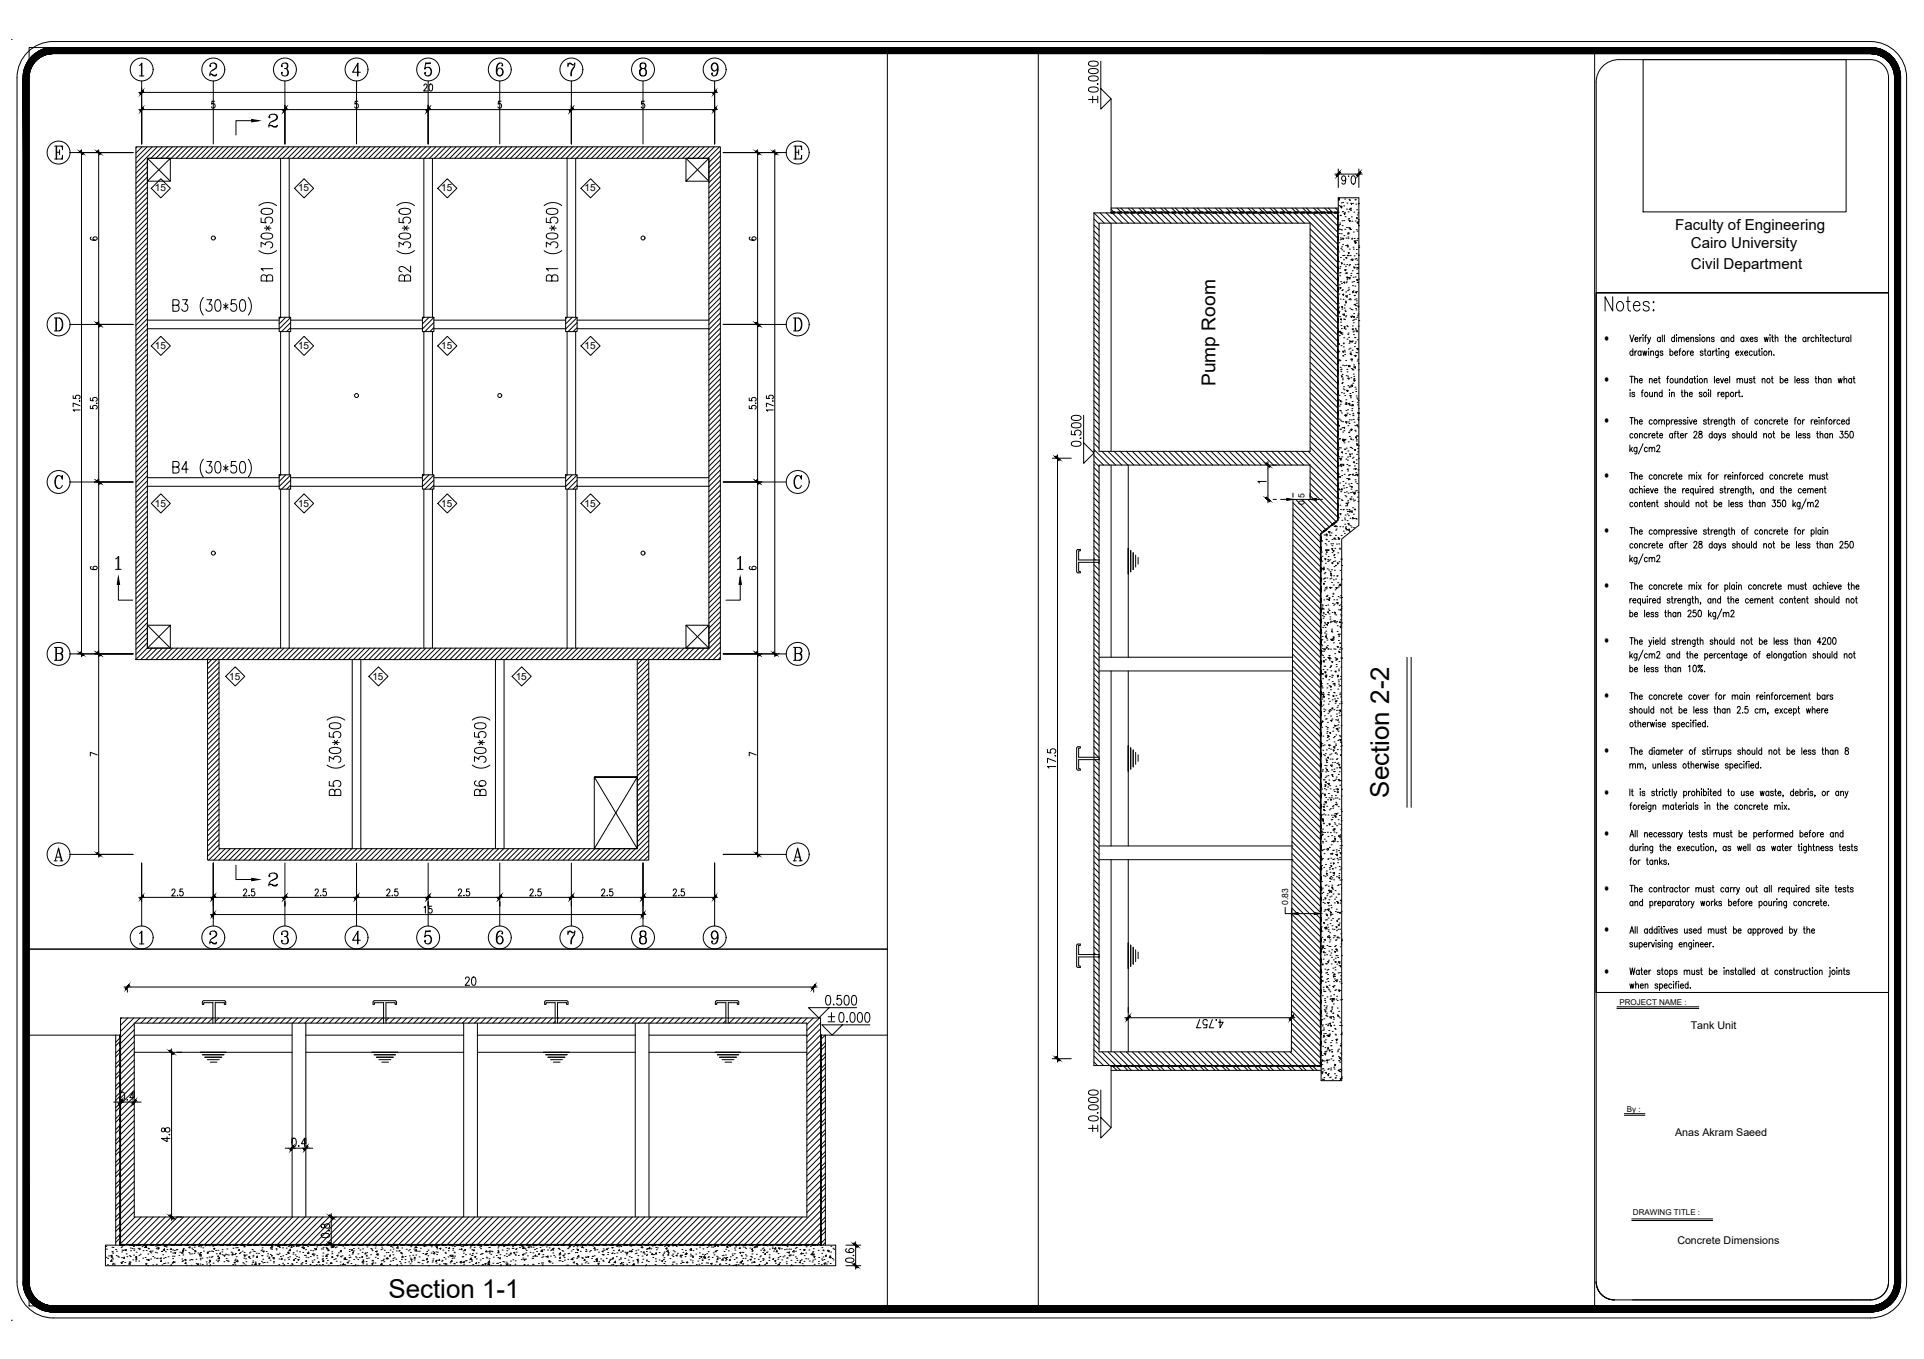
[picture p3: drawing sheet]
<svg xmlns="http://www.w3.org/2000/svg" width="841mm" height="594mm" viewBox="0 0 841 594" stroke-linecap="round" stroke-linejoin="round" font-family="sans-serif">
<defs><g id="words">
<g font-size="11.4">
<text x="607.2" y="348.7" transform="rotate(-90 607.2 348.7)">Section 2-2</text>
<text x="169.8" y="567.3">Section 1-1</text>
</g>
<text font-size="8.4" x="531.3" y="168.8" transform="rotate(-90 531.3 168.8)">Pump Room</text>
<g font-size="7.9">
<text x="473.4" y="196.5" transform="rotate(-90 473.4 196.5)">0.500</text>
<text x="359.5" y="440.6">0.500</text>
</g>
<g font-size="7.5">
<text x="585.3" y="81.8">0.6</text>
<text x="145" y="542.2" transform="rotate(-90 145 542.2)">0.8</text>
<text x="374.3" y="553.2" transform="rotate(-90 374.3 553.2)">0.6</text>
</g>
<g font-size="7.1">
<text x="202.1" y="431.8">20</text>
<text x="521.8" y="450.5">4.757</text>
<text x="51.5" y="482.2">0.4</text>
<text x="75.1" y="500.2" transform="rotate(-90 75.1 500.2)">4.8</text>
<text x="126.3" y="502.4">0.4</text>
</g>
<g font-size="6.6">
<text x="732.3" y="100.4">Faculty of Engineering</text>
<text x="739.1" y="108.3">Cairo University</text>
<text x="739.1" y="117.8">Civil Department</text>
<text x="73.7" y="393">2.5</text>
<text x="167.6" y="393">2.5</text>
<text x="199" y="393">2.5</text>
<text x="292.8" y="393">2.5</text>
<text x="184.1" y="400.4">15</text>
</g>
<g font-size="6.2">
<text x="183.8" y="40.9">20</text>
<text x="331.3" y="179.9" transform="rotate(-90 331.3 179.9)">5.5</text>
</g>
<g font-size="5.3">
<text x="701.4" y="149.4">·</text>
<text x="701.4" y="167.4">·</text>
<text x="701.4" y="185.4">·</text>
<text x="701.4" y="209.5">·</text>
<text x="701.4" y="233.6">·</text>
<text x="701.4" y="257.6">·</text>
<text x="701.4" y="281.7">·</text>
<text x="701.4" y="305.7">·</text>
<text x="701.4" y="329.8">·</text>
<text x="701.4" y="347.8">·</text>
<text x="701.4" y="365.9">·</text>
<text x="701.4" y="389.9">·</text>
<text x="701.4" y="408">·</text>
<text x="701.4" y="426">·</text>
</g>
<g font-size="4.7">
<text x="739.1" y="449.8">Tank Unit</text>
<text x="732.2" y="496.6">Anas Akram Saeed</text>
<text x="733.2" y="543.8">Concrete Dimensions</text>
</g>
<g font-size="4.4">
<text x="67.7" y="83.7">15</text>
<text x="130.3" y="83.7">15</text>
<text x="192.9" y="83.7">15</text>
<text x="255.5" y="83.7">15</text>
<text x="38.1" y="106.2">6</text>
<text x="326.3" y="106.2">6</text>
<text x="67.7" y="152.6">15</text>
<text x="130.3" y="152.6">15</text>
<text x="192.9" y="152.6">15</text>
<text x="255.5" y="152.6">15</text>
<text x="67.7" y="221.4">15</text>
<text x="130.3" y="221.4">15</text>
<text x="192.9" y="221.4">15</text>
<text x="255.5" y="221.4">15</text>
<text x="38.1" y="250.1">6</text>
<text x="326.3" y="250.1">6</text>
<text x="100.2" y="297.1">15</text>
<text x="162.8" y="297.1">15</text>
<text x="225.4" y="297.1">15</text>
<text x="38.1" y="331.6">7</text>
<text x="326.3" y="331.6">7</text>
</g>
<g font-size="3.8">
<text x="570.3" y="220.9" transform="rotate(-90 570.3 220.9)">0.5</text>
<text x="563.1" y="395.5" transform="rotate(-90 563.1 395.5)">0.83</text>
</g>
<g font-size="3.5">
<text x="548.6" y="212.4">1</text>
<text x="707.9" y="439.2">PROJECT NAME :</text>
<text x="711.2" y="485.9">By :</text>
<text x="713.8" y="531.3">DRAWING TITLE :</text>
</g>
</g></defs>
<!-- layer: outer frame -->
<g fill="none" stroke="#000" stroke-width=".44">
<path d="M4.9 17.2h.1M13.5 25.1a13.1 13.1 0 0 1 9.8-4.3h794.3a13.2 13.2 0 0 1 13.2 13.2v526.3a13.2 13.2 0 0 1-13.2 13.2h-794.3a13.2 13.2 0 0 1-13.2-13.2v-526.3l.7-4.2 1.1-2.5zM16.3 26.1l3.1-2 3.9-.7h794.3a10.5 10.5 0 0 1 10.6 10.6v526.3a10.5 10.5 0 0 1-10.6 10.6h-794.3a10.5 10.5 0 0 1-10.6-10.6v-526.3l.7-3.8 1.2-2.3zM707.6 26.1a9.9 9.9 0 0 0-9.9 9.8v524.4a7.9 7.9 0 0 0 7.9 7.9h112a7.9 7.9 0 0 0 7.9-7.9v-526.3a7.9 7.9 0 0 0-7.9-7.9h-110M718.2 26.1h88.8v66.5h-88.8zM833.4 34v526.3M833.4 34a15.8 15.8 0 0 0-15.8-15.8h-794.3a15.8 15.8 0 0 0-15.9 15.8v526.3a15.8 15.8 0 0 0 15.9 15.8h794.3a15.8 15.8 0 0 0 15.8-15.8M697.7 128h127.8v305.9h-127.8zM697.7 128h127.8M706.8 440.1h35.8M706.8 440.8h35.8M710 486.8h9"/>
<path d="M710 487.5h9M713.3 532.8h35.4M713.3 533.5h35.4M4.9 577.1h.1"/>
</g>
<g fill="#000" stroke="#000" stroke-width=".44">
<path d="M10.1 34l2.6 526.3v-526.3zM10.1 34l2.6 526.3h-2.6z"/>
<path d="M10.1 33.5h2.6zM10.1 33.5h2.6z"/>
<path d="M10.1 33.5l2.6 .5v-.5zM10.1 33.5l2.6 .5h-2.6z"/>
<path d="M10.1 33l2.6 .5 .1-.5zM10.1 33l2.6 .5h-2.6z"/>
<path d="M10.1 32.9h2.7zM10.1 32.9l2.7 .1z"/>
<path d="M10.2 32.6l2.6 .3v-.3zM10.2 32.6l2.6 .3h-2.7z"/>
<path d="M10.2 32.4h2.6zM10.2 32.4l2.6 .2z"/>
<path d="M10.2 32.1l2.6 .3 .1-.3zM10.2 32.1l2.6 .3h-2.6z"/>
<path d="M10.2 31.9l2.7 .2v-.2zM10.2 31.9l2.7 .2h-2.7z"/>
<path d="M10.3 31.7h2.7zM10.3 31.7l2.6 .2h-2.7z"/>
<path d="M10.3 31.4l2.7 .3v-.3zM10.3 31.4l2.7 .3h-2.7z"/>
<path d="M10.4 31.2h2.7zM10.4 31.2l2.6 .2z"/>
<path d="M10.4 30.9l2.7 .3 .1-.3zM10.4 30.9l2.7 .3h-2.7z"/>
<path d="M10.5 30.8h2.7zM10.5 30.8l2.7 .1z"/>
<path d="M10.6 30.4l2.6 .4 .1-.4zM10.6 30.4l2.6 .4h-2.7z"/>
<path d="M10.6 30.4h2.8zM10.6 30.4h2.7z"/>
<path d="M10.7 29.9l2.7 .5 .1-.5zM10.7 29.9l2.7 .5h-2.8z"/>
<path d="M10.7 29.9h2.8zM10.7 29.9h2.8z"/>
<path d="M10.9 29.5l2.6 .4 .2-.4zM10.9 29.5l2.6 .4h-2.8z"/>
<path d="M10.9 29.4h2.9zM10.9 29.4l2.8 .1z"/>
<path d="M11 29.1l2.8 .3 .1-.3zM11 29.1l2.8 .3h-2.9z"/>
<path d="M11.1 28.9h2.9zM11.1 28.9l2.8 .2z"/>
<path d="M11.2 28.7l2.8 .2 .1-.2zM11.2 28.7l2.8 .2h-2.9z"/>
<path d="M11.3 28.5l2.8 .2 .2-.2zM11.3 28.5l2.8 .2h-2.9z"/>
<path d="M11.4 28.3h3zM11.4 28.3l2.9 .2z"/>
<path d="M11.5 28l2.9 .3 .2-.3zM11.5 28l2.9 .3h-3z"/>
<path d="M11.6 27.9h3zM11.6 27.9l3 .1z"/>
<path d="M11.7 27.6l2.9 .3 .3-.3zM11.7 27.6l2.9 .3h-3z"/>
<path d="M11.8 27.5h3.1zM11.8 27.5l3.1 .1z"/>
<path d="M12 27.2l2.9 .3 .3-.3zM12 27.2l2.9 .3h-3.1z"/>
<path d="M12 27.1h3.3zM12 27.1l3.2 .1z"/>
<path d="M12.2 26.8l3.1 .3 .2-.3zM12.2 26.8l3.1 .3h-3.3z"/>
<path d="M12.3 26.7h3.4zM12.3 26.7l3.2 .1h-3.3z"/>
<path d="M12.4 26.5h3.4zM12.4 26.5l3.3 .2z"/>
<path d="M12.6 26.2l3.2 .3 .3-.3zM12.6 26.2l3.2 .3h-3.4z"/>
<path d="M12.6 26.2h3.5zM12.6 26.2h3.5z"/>
<path d="M12.8 25.9l3.3 .3 .4-.3zM12.8 25.9l3.3 .3h-3.5z"/>
<path d="M12.9 25.8h3.7zM12.9 25.8l3.6 .1z"/>
<path d="M13.1 25.6h3.7zM13.1 25.6l3.5 .2h-3.7z"/>
<path d="M13.2 25.4h3.9zM13.2 25.4l3.6 .2h-3.7z"/>
<path d="M13.3 25.3h3.9zM13.3 25.3l3.8 .1z"/>
<path d="M13.5 25.1l3.7 .2 .4-.2zM13.5 25.1l3.7 .2h-3.9z"/>
<path d="M13.6 25h4.1zM13.6 25l4 .1z"/>
<path d="M13.8 24.8h4.2zM13.8 24.8l3.9 .2h-4.1z"/>
<path d="M13.9 24.7h4.4zM13.9 24.7l4.1 .1h-4.2z"/>
<path d="M14 24.6h4.4zM14 24.6l4.3 .1z"/>
<path d="M14.2 24.4h4.6zM14 24.6h4.4z"/>
<path d="M14.3 24.3h4.8zM14.2 24.4h4.6z"/>
<path d="M14.4 24.2h4.8zM14.3 24.3h4.8z"/>
<path d="M14.6 24.1h5zM14.4 24.2h4.8z"/>
<path d="M14.7 24h5.3zM14.6 24.1h5z"/>
<path d="M14.7 23.9h5.4zM14.7 23.9l5.3 .1z"/>
<path d="M14.9 23.8h5.6zM14.7 23.9h5.4z"/>
<path d="M15 23.7h6zM14.9 23.8h5.6z"/>
<path d="M15.1 23.6h6.2zM15 23.7h6z"/>
<path d="M15.1 23.6h6.3zM15.1 23.6h6.2z"/>
<path d="M15.2 23.5h6.7zM15.1 23.6h6.3z"/>
<path d="M15.3 23.5h7zM15.2 23.5h6.7z"/>
<path d="M15.3 23.4h7.5zM15.3 23.5h7z"/>
<path d="M15.4 23.4h7.9zM15.4 23.4h7.4z"/>
<path d="M23.3 20.8h794.8zM22.7 20.8h795.4z"/>
<path d="M22.7 20.8h795.9zM22.2 20.8h796.4z"/>
<path d="M22.2 20.8l797 .1zM21.7 20.9h797.5z"/>
<path d="M21.7 20.9l798 .1zM21.2 21h798.5z"/>
<path d="M21.2 21h799zM20.7 21h799.5z"/>
<path d="M20.7 21l800 .2zM20.2 21.2h800.5z"/>
<path d="M20.2 21.2l801 .1zM19.7 21.3h801.5z"/>
<path d="M19.7 21.3l802 .1zM19.2 21.4h802.5z"/>
<path d="M19.2 21.4l803 .2zM18.7 21.6h803.5z"/>
<path d="M18.7 21.6l804 .2zM18.2 21.8h804.5z"/>
<path d="M18.2 21.8l804.9 .2zM17.7 22h805.4z"/>
<path d="M17.7 22l805.9 .2-.5-.2zM17.3 22.2l.4-.2 805.9 .2z"/>
<path d="M17.3 22.2l806.8 .3-.5-.3zM16.8 22.5l.5-.3 806.8 .3z"/>
<path d="M16.8 22.5l807.7 .2-.4-.2zM16.4 22.7l.4-.2 807.7 .2z"/>
<path d="M16.4 22.7l808.5 .3-.4-.3zM15.9 23l.5-.3 808.5 .3z"/>
<path d="M15.9 23l809.5 .3-.5-.3zM15.5 23.3l.4-.3 809.5 .3z"/>
<path d="M15.5 23.3l810 .1zM15.4 23.4h810.1z"/>
<path d="M817.6 23.4h7.9zM817.6 23.4h7.9z"/>
<path d="M818.1 23.4l7.5 .1zM818.1 23.4l7.5 .1z"/>
<path d="M818.5 23.5h7.1zM818.5 23.5h7.1z"/>
<path d="M819 23.5l6.7 .1zM819 23.5l6.7 .1z"/>
<path d="M819.4 23.6h6.4zM819.4 23.6h6.4z"/>
<path d="M819.6 23.6l6.2 .1zM819.6 23.6l6.2 .1z"/>
<path d="M819.9 23.7l6.1 .1zM819.9 23.7l6.1 .1z"/>
<path d="M820.3 23.8l5.8 .1zM820.3 23.8l5.8 .1z"/>
<path d="M820.8 23.9l5.4 .1zM820.8 23.9l5.4 .1z"/>
<path d="M820.9 24l5.4 .1zM820.9 24l5.4 .1z"/>
<path d="M821.2 24.1l5.3 .1zM821.2 24.1l5.3 .1z"/>
<path d="M821.6 24.2l5 .1zM821.6 24.2l5 .1z"/>
<path d="M821.8 24.3l4.9 .1zM821.8 24.3l4.9 .1z"/>
<path d="M822.1 24.4l4.8 .2zM822.1 24.4l4.8 .2z"/>
<path d="M822.5 24.6l4.4 .1zM822.5 24.6l4.4 .1z"/>
<path d="M822.5 24.7l4.6 .1zM822.5 24.7l4.6 .1z"/>
<path d="M822.9 24.8l4.4 .2zM822.9 24.8l4.4 .2z"/>
<path d="M823.2 25l4.1 .1zM823.2 25l4.1 .1z"/>
<path d="M823.3 25.1l4.3 .2-.3-.2zM823.3 25.1l4.3 .2h-3.9z"/>
<path d="M823.7 25.3l3.9 .1zM823.7 25.3l3.9 .1z"/>
<path d="M823.8 25.4l4 .2zM823.8 25.4l4 .2z"/>
<path d="M824 25.6l4 .2zM824 25.6l4 .2z"/>
<path d="M824.3 25.8l3.7 .1zM824.3 25.8l3.7 .1z"/>
<path d="M824.4 25.9l3.9 .3-.3-.3zM824.4 25.9l3.9 .3h-3.6z"/>
<path d="M824.7 26.2h3.6zM824.7 26.2h3.6z"/>
<path d="M824.8 26.2l3.7 .3-.2-.3zM824.8 26.2l3.7 .3h-3.4z"/>
<path d="M825.1 26.5l3.5 .2zM825.1 26.5l3.5 .2z"/>
<path d="M825.2 26.7l3.5 .1zM825.2 26.7l3.5 .1z"/>
<path d="M825.4 26.8l3.4 .3-.1-.3zM825.4 26.8l3.4 .3h-3.2z"/>
<path d="M825.6 27.1l3.3 .1zM825.6 27.1l3.3 .1z"/>
<path d="M825.7 27.2l3.4 .3-.2-.3zM825.7 27.2l3.4 .3h-3.1z"/>
<path d="M826 27.5l3.1 .1zM826 27.5l3.1 .1z"/>
<path d="M826 27.6l3.3 .3-.2-.3zM826 27.6l3.3 .3h-3.1z"/>
<path d="M826.2 27.9l3.2 .1zM826.2 27.9l3.2 .1z"/>
<path d="M826.3 28l3.2 .3-.1-.3zM826.3 28l3.2 .3h-3z"/>
<path d="M826.5 28.3l3.1 .2zM826.5 28.3l3.1 .2z"/>
<path d="M826.6 28.5l3.1 .2-.1-.2zM826.6 28.5l3.1 .2h-3z"/>
<path d="M826.7 28.7l3.1 .2-.1-.2zM826.7 28.7l3.1 .2z"/>
<path d="M826.9 28.9l3 .2zM826.9 28.9l3 .2z"/>
<path d="M827 29.1l3 .3-.1-.3zM827 29.1l3 .3h-2.9z"/>
<path d="M827.1 29.4l2.9 .1zM827.1 29.4l2.9 .1z"/>
<path d="M827.2 29.5l2.9 .4-.1-.4zM827.2 29.5l2.9 .4h-2.8z"/>
<path d="M827.3 29.9h2.9zM827.3 29.9h2.9z"/>
<path d="M827.4 29.9l2.9 .5-.1-.5zM827.4 29.9l2.9 .5h-2.8z"/>
<path d="M827.5 30.4h2.8zM827.5 30.4h2.8z"/>
<path d="M827.5 30.4l2.9 .4-.1-.4zM827.5 30.4l2.9 .4h-2.7z"/>
<path d="M827.7 30.8l2.7 .1zM827.7 30.8l2.7 .1z"/>
<path d="M827.7 30.9l2.8 .3-.1-.3zM827.7 30.9l2.8 .3h-2.7z"/>
<path d="M827.8 31.2l2.7 .2zM827.8 31.2l2.7 .2z"/>
<path d="M827.8 31.4l2.8 .3-.1-.3zM827.8 31.4l2.8 .3h-2.7z"/>
<path d="M827.9 31.7l2.7 .2zM827.9 31.7l2.7 .2z"/>
<path d="M827.9 31.9l2.8 .2-.1-.2zM827.9 31.9l2.8 .2h-2.7z"/>
<path d="M828 32.1l2.7 .3v-.3zM828 32.1l2.7 .3h-2.7z"/>
<path d="M828 32.4l2.7 .2zM828 32.4l2.7 .2z"/>
<path d="M828.1 32.6l2.7 .3-.1-.3zM828.1 32.6l2.7 .3h-2.7z"/>
<path d="M828.1 32.9l2.7 .1zM828.1 32.9l2.7 .1z"/>
<path d="M828.1 33l2.7 .5v-.5zM828.1 33l2.7 .5h-2.7z"/>
<path d="M828.1 33.5h2.7zM828.1 33.5h2.7z"/>
<path d="M828.1 33.5l2.7 .5v-.5zM828.1 33.5l2.7 .5h-2.6z"/>
<path d="M828.2 34l2.6 526.3v-526.3zM828.2 34l2.6 526.3h-2.6z"/>
<path d="M10.1 560.3l2.6 .5v-.5zM10.1 560.3l2.6 .5h-2.6z"/>
<path d="M10.1 560.8l2.6 .1zM10.1 560.8l2.6 .1z"/>
<path d="M10.1 560.9l2.7 .3-.1-.3zM10.1 560.9l2.7 .3h-2.7z"/>
<path d="M10.1 561.2l2.7 .2zM10.1 561.2l2.7 .2z"/>
<path d="M10.1 561.4l2.7 .3v-.3zM10.1 561.4l2.7 .3h-2.6z"/>
<path d="M10.2 561.7l2.6 .2zM10.2 561.7l2.6 .2z"/>
<path d="M10.2 561.9l2.7 .3-.1-.3zM10.2 561.9l2.7 .3h-2.7z"/>
<path d="M10.2 562.2l2.7 .2v-.2zM10.2 562.2l2.7 .2h-2.7z"/>
<path d="M10.2 562.4l2.8 .2zM10.2 562.4l2.8 .2z"/>
<path d="M10.3 562.6l2.7 .3v-.3zM10.3 562.6l2.7 .3h-2.7z"/>
<path d="M10.3 562.9l2.8 .2zM10.3 562.9l2.8 .2z"/>
<path d="M10.4 563.1l2.8 .3-.1-.3zM10.4 563.1l2.8 .3h-2.8z"/>
<path d="M10.4 563.4l2.8 .1zM10.4 563.4l2.8 .1z"/>
<path d="M10.5 563.5l2.8 .4-.1-.4zM10.5 563.5l2.8 .4h-2.7z"/>
<path d="M10.6 563.9h2.8zM10.6 563.9h2.8z"/>
<path d="M10.6 563.9l2.9 .5-.1-.5zM10.6 563.9l2.9 .5h-2.8z"/>
<path d="M10.7 564.4h2.8zM10.7 564.4h2.8z"/>
<path d="M10.7 564.4l3 .4-.2-.4zM10.7 564.4l3 .4h-2.8z"/>
<path d="M10.9 564.8l2.9 .1zM10.9 564.8l2.9 .1z"/>
<path d="M10.9 564.9l3 .3-.1-.3zM10.9 564.9l3 .3h-2.9z"/>
<path d="M11 565.2l3 .2zM11 565.2l3 .2z"/>
<path d="M11.1 565.4l3 .2zM11.1 565.4l3 .2h-2.9z"/>
<path d="M11.2 565.6l3.1 .2-.2-.2zM11.2 565.6l3.1 .2h-3z"/>
<path d="M11.3 565.8l3.1 .2zM11.3 565.8l3.1 .2z"/>
<path d="M11.4 566l3.2 .3-.2-.3zM11.4 566l3.2 .3h-3.1z"/>
<path d="M11.5 566.3l3.1 .1zM11.5 566.3l3.1 .1z"/>
<path d="M11.6 566.4l3.3 .3-.3-.3zM11.6 566.4l3.3 .3h-3.2z"/>
<path d="M11.7 566.7l3.2 .1zM11.7 566.7l3.2 .1z"/>
<path d="M11.8 566.8l3.4 .3-.3-.3zM11.8 566.8l3.4 .3h-3.2z"/>
<path d="M12 567.1l3.3 .1zM12 567.1l3.3 .1z"/>
<path d="M12 567.2l3.5 .3zM12 567.2l3.5 .3h-3.3z"/>
<path d="M12.2 567.5l3.5 .2zM12.2 567.5l3.5 .2z"/>
<path d="M12.3 567.7l3.5 .1zM12.3 567.7l3.5 .1z"/>
<path d="M12.4 567.8l3.7 .3-.3-.3zM12.4 567.8l3.7 .3h-3.5z"/>
<path d="M12.6 568.1h3.5zM12.6 568.1h3.5z"/>
<path d="M12.6 568.1l3.9 .3-.4-.3zM12.6 568.1l3.9 .3h-3.7z"/>
<path d="M12.8 568.4l3.8 .1zM12.8 568.4l3.8 .1z"/>
<path d="M12.9 568.5l3.9 .2zM12.9 568.5l3.9 .2z"/>
<path d="M13.1 568.7l4 .2zM13.1 568.7l4 .2z"/>
<path d="M13.2 568.9l4 .1zM13.2 568.9l4 .1z"/>
<path d="M13.3 569l4.3 .2-.4-.2zM13.3 569l4.3 .2h-4.1z"/>
<path d="M13.5 569.2l4.2 .1zM13.5 569.2l4.2 .1z"/>
<path d="M13.6 569.3l4.4 .2zM13.6 569.3l4.4 .2z"/>
<path d="M13.8 569.5l4.5 .1zM13.8 569.5l4.5 .1z"/>
<path d="M13.9 569.6l4.5 .1zM13.9 569.6l4.5 .1z"/>
<path d="M14 569.7l4.8 .2zM14 569.7l4.8 .2z"/>
<path d="M14.2 569.9l4.9 .1zM14.2 569.9l4.9 .1z"/>
<path d="M14.3 570l4.9 .1zM14.3 570l4.9 .1z"/>
<path d="M14.4 570.1l5.2 .1zM14.4 570.1l5.2 .1z"/>
<path d="M14.6 570.2l5.4 .1zM14.6 570.2l5.4 .1z"/>
<path d="M14.7 570.3l5.4 .1zM14.7 570.3l5.4 .1z"/>
<path d="M14.7 570.4l5.8 .1zM14.7 570.4l5.8 .1z"/>
<path d="M14.9 570.5l6.1 .1zM14.9 570.5l6.1 .1z"/>
<path d="M15 570.6l6.3 .1zM15 570.6l6.3 .1z"/>
<path d="M15.1 570.7h6.3zM15.1 570.7h6.3z"/>
<path d="M15.1 570.7l6.8 .1zM15.1 570.7l6.8 .1z"/>
<path d="M15.2 570.8h7.1zM15.2 570.8h7.1z"/>
<path d="M15.3 570.8l7.5 .1zM15.3 570.8l7.5 .1z"/>
<path d="M15.3 570.9h8zM15.3 570.9h8z"/>
<path d="M22.7 573.5h795.4zM22.7 573.5h794.9z"/>
<path d="M22.2 573.5h796.4zM22.2 573.5h795.9z"/>
<path d="M21.7 573.4h797.5zM21.7 573.4l796.9 .1z"/>
<path d="M21.2 573.3h798.5zM21.2 573.3l798 .1z"/>
<path d="M20.7 573.3h799.5zM20.7 573.3h799z"/>
<path d="M20.2 573.1h800.5zM20.2 573.1l800 .2z"/>
<path d="M19.7 573h801.5zM19.7 573l801 .1z"/>
<path d="M19.2 572.9h802.5zM19.2 572.9l802 .1z"/>
<path d="M18.7 572.7h803.5zM18.7 572.7l803 .2z"/>
<path d="M18.2 572.5h804.5zM18.2 572.5l804 .2z"/>
<path d="M17.7 572.3h805.4zM17.7 572.3l805 .2z"/>
<path d="M17.3 572.1l805.8 .2 .5-.2zM17.3 572.1l805.8 .2h-805.4z"/>
<path d="M16.8 571.8l806.8 .3 .5-.3zM16.8 571.8l806.8 .3h-806.3z"/>
<path d="M16.4 571.6l807.7 .2 .4-.2zM16.4 571.6l807.7 .2h-807.3z"/>
<path d="M15.9 571.3l808.6 .3 .4-.3zM15.9 571.3l808.6 .3h-808.1z"/>
<path d="M15.5 571l809.4 .3 .5-.3zM15.5 571l809.4 .3h-809z"/>
<path d="M15.4 570.9h810.1zM15.4 570.9l810 .1z"/>
<path d="M818.1 570.9h7.4zM817.6 570.9h7.9z"/>
<path d="M818.5 570.8h7.1zM818.1 570.9h7.4z"/>
<path d="M819 570.8h6.6zM818.5 570.8h7.1z"/>
<path d="M819.4 570.7h6.3zM819 570.8h6.6z"/>
<path d="M819.6 570.7h6.2zM819.4 570.7h6.3z"/>
<path d="M819.9 570.6h5.9zM819.6 570.7h6.2z"/>
<path d="M820.3 570.5h5.7zM819.9 570.6h5.9z"/>
<path d="M820.8 570.4h5.3zM820.3 570.5h5.7z"/>
<path d="M820.9 570.3h5.3zM820.8 570.4h5.3z"/>
<path d="M821.2 570.2h5.1zM820.9 570.3h5.3z"/>
<path d="M821.6 570.1h4.9zM821.2 570.2h5.1z"/>
<path d="M821.8 570h4.8zM821.6 570.1h4.9z"/>
<path d="M822.1 569.9h4.6zM821.8 570h4.8z"/>
<path d="M822.5 569.7h4.4zM822.1 569.9h4.6z"/>
<path d="M822.5 569.6h4.4zM822.5 569.7h4.4z"/>
<path d="M822.9 569.5h4.2zM822.5 569.6h4.4z"/>
<path d="M823.2 569.3h4.1zM822.9 569.5h4.2z"/>
<path d="M823.3 569.2h4zM823.2 569.3h4.1z"/>
<path d="M823.7 569l3.6 .2 .3-.2zM823.3 569.2l.4-.2 3.6 .2z"/>
<path d="M823.8 568.9h3.8zM823.7 569h3.9z"/>
<path d="M824 568.7h3.8zM823.8 568.9h3.8z"/>
<path d="M824.3 568.5h3.7zM824 568.7h3.8z"/>
<path d="M824.4 568.4h3.6zM824.3 568.5h3.7z"/>
<path d="M824.7 568.1l3.3 .3 .3-.3zM824.4 568.4l.3-.3 3.3 .3z"/>
<path d="M824.8 568.1h3.5zM824.8 568.1h3.5z"/>
<path d="M825.1 567.8l3.2 .3 .2-.3zM824.8 568.1l.3-.3 3.2 .3z"/>
<path d="M825.2 567.7h3.4zM825.2 567.7l3.3 .1z"/>
<path d="M825.4 567.5h3.3zM825.4 567.5l3.2 .2h-3.4z"/>
<path d="M825.6 567.2l3.1 .3 .1-.3zM825.6 567.2l3.1 .3h-3.3z"/>
<path d="M825.7 567.1h3.2zM825.7 567.1l3.1 .1z"/>
<path d="M826 566.8l2.9 .3 .2-.3zM826 566.8l2.9 .3h-3.2z"/>
<path d="M826 566.7h3.1zM826 566.7l3.1 .1z"/>
<path d="M826.2 566.4l2.9 .3 .2-.3zM826.2 566.4l2.9 .3h-3.1z"/>
<path d="M826.3 566.3h3.1zM826.3 566.3l3 .1z"/>
<path d="M826.5 566l2.9 .3 .1-.3zM826.5 566l2.9 .3h-3.1z"/>
<path d="M826.6 565.8h3zM826.6 565.8l2.9 .2z"/>
<path d="M826.7 565.6l2.9 .2 .1-.2zM826.7 565.6l2.9 .2h-3z"/>
<path d="M826.9 565.4l2.8 .2 .1-.2zM826.9 565.4l2.8 .2h-3z"/>
<path d="M827 565.2h2.9zM827 565.2l2.8 .2z"/>
<path d="M827.1 564.9l2.8 .3 .1-.3zM827.1 564.9l2.8 .3h-2.9z"/>
<path d="M827.2 564.8h2.8zM827.2 564.8l2.8 .1z"/>
<path d="M827.3 564.4l2.7 .4 .1-.4zM827.3 564.4l2.7 .4h-2.8z"/>
<path d="M827.4 564.4h2.8zM827.4 564.4h2.7z"/>
<path d="M827.5 563.9l2.7 .5 .1-.5zM827.5 563.9l2.7 .5h-2.8z"/>
<path d="M827.5 563.9h2.8zM827.5 563.9h2.8z"/>
<path d="M827.7 563.5l2.6 .4 .1-.4zM827.7 563.5l2.6 .4h-2.8z"/>
<path d="M827.7 563.4h2.7zM827.7 563.4l2.7 .1z"/>
<path d="M827.8 563.1l2.6 .3 .1-.3zM827.8 563.1l2.6 .3h-2.7z"/>
<path d="M827.8 562.9h2.7zM827.8 562.9l2.7 .2z"/>
<path d="M827.9 562.6l2.6 .3 .1-.3zM827.9 562.6l2.6 .3h-2.7z"/>
<path d="M827.9 562.4l2.7 .2v-.2zM827.9 562.4l2.7 .2h-2.7z"/>
<path d="M828 562.2l2.6 .2 .1-.2zM828 562.2l2.6 .2h-2.7z"/>
<path d="M828 561.9l2.7 .3v-.3zM828 561.9l2.7 .3h-2.7z"/>
<path d="M828.1 561.7h2.6zM828.1 561.7l2.6 .2z"/>
<path d="M828.1 561.4l2.6 .3 .1-.3zM828.1 561.4l2.6 .3h-2.6z"/>
<path d="M828.1 561.2h2.7zM828.1 561.2l2.7 .2z"/>
<path d="M828.1 560.9l2.7 .3v-.3zM828.1 560.9l2.7 .3h-2.7z"/>
<path d="M828.1 560.8h2.7zM828.1 560.8l2.7 .1z"/>
<path d="M828.2 560.3l2.6 .5v-.5zM828.2 560.3l2.6 .5h-2.7z"/>
</g>
<!-- layer: HATCH -->
<g fill="none" stroke="#000" stroke-width=".44">
<path d="M12.7 20.8h375.2v394.1h-375.2zM453.9 23.4h243.2v547.5h-243.2zM478.2 98.3l2.2 2.3M478.2 95.7l2.2 2.2M478.2 93.1l4.5 4.5M480.9 93.1l4.5 4.5M483.5 93.1l4.5 4.5M485.7 91.5l1.2 1.3M485.7 92.8h99.3M485.7 91h99.3M486.2 93.1l4.5 4.5M488.3 91l1.8 1.8"/>
<path d="M488.8 93.1l4.5 4.5M489.9 91l1.8 1.8M491.5 93.1l4.5 4.5M493.1 91l1.8 1.8M494.1 93.1l4.5 4.5M494.7 91l1.8 1.8M496.8 93.1l4.5 4.5M497.9 91l1.8 1.8M499.4 93.1l4.5 4.5M499.5 91l1.8 1.8M502.1 93.1l4.5 4.5M502.6 91l1.8 1.8"/>
<path d="M504.2 91l1.8 1.8M504.7 93.1l4.5 4.5M507.4 93.1l4.5 4.5M507.4 91l1.8 1.8M509 91l1.8 1.8M510 93.1l4.5 4.5M512.2 91l1.8 1.8M512.7 93.1l4.5 4.5M513.8 91l1.8 1.8M515.3 93.1l4.5 4.5M517 91l1.8 1.8M518 93.1l4.5 4.5"/>
<path d="M518.5 91l1.8 1.8M520.6 93.1l4.5 4.5M521.7 91l1.8 1.8M523.3 93.1l4.5 4.5M523.3 91l1.8 1.8M526 93.1l4.4 4.5M526.5 91l1.8 1.8M528.1 91l1.8 1.8M528.6 93.1l4.5 4.5M531.3 93.1l4.5 4.5M531.3 91l1.8 1.8M532.9 91l1.8 1.8"/>
<path d="M533.9 93.1l4.5 4.5M536 91l1.8 1.8M536.6 93.1l4.5 4.5M537.6 91l1.8 1.8M539.2 93.1l4.5 4.5M540.8 91l1.8 1.8M541.9 93.1l4.5 4.5M542.4 91l1.8 1.8M544.5 93.1l4.5 4.5M545.6 91l1.8 1.8M547.2 93.1l4.5 4.5M547.2 91l1.8 1.8"/>
<path d="M549.8 93.1l4.5 4.5M550.4 91l1.8 1.8M552 91l1.8 1.8M552.5 93.1l4.5 4.5M555.1 93.1l4.5 4.5M555.1 91l1.8 1.8M556.7 91l1.8 1.8M557.8 93.1l4.5 4.5M559.9 91l1.8 1.8M560.4 93.1l4.5 4.5M561.5 91l1.8 1.8M563.1 93.1l4.5 4.5"/>
<path d="M564.7 91l1.8 1.8M565.7 93.1l4.5 4.5M566.3 91l1.8 1.8M568.4 93.1l16.3 16.3M569.5 91l1.8 1.8M571 93.1l13.7 13.6M571.1 91l1.8 1.8M573.7 93.1l11 11M574.2 91l1.8 1.8M575.8 91l1.8 1.8M576.3 93.1l8.4 8.3M579 93.1l5.7 5.7"/>
<path d="M579 91l1.8 1.8M580.6 91l1.8 1.8M581.6 93.1l3.1 3M583.8 91l1.2 1.2M584.3 93.1l.4 .4M585 86.8l.4-.1v.4zM585 98.3h.4l-.2 .6-.2-.2M585 92.7h.1M585.1 87l.5 .2-.3 .3zM585.2 89.9h.1M585.6 98.1h.1M585.6 97.5h.1"/>
<path d="M585.8 94.1h.1M585.9 90.3h.7l-.1 .6zM585.9 90.1h.1M585.9 94.3h.1M586.3 88.7h.1M586.6 96.5h.1M586.7 98.6h.1M586.8 92.5h.1M586.9 88.5h.1M587.4 90h.1M587.4 96.4h.1M587.5 93.3l.5 .2-.3 .3z"/>
<path d="M587.7 92.8h.1M587.8 87h.1M588 94.7h.1M588.5 91.4h.1M588.6 99.5h.1M588.8 88.8h.1M589.3 95.8h.1M589.3 92.6h.1M589.4 99.6h.1M589.6 95.6h.1M589.7 96.5l.4-.1v.4zM589.7 87.2h.1"/>
<path d="M589.7 91.6h.1M589.9 96.5h.1M589.9 87.6h.1M589.9 99.6l.5 .2-.3 .3zM590.1 91.1l.5-.1v.5zM590.3 92h.1M590.5 88.8l.5 .2-.3 .4zM590.7 94.8h.1M590.9 96.7h.1M591.3 88.9h.1M591.8 92.7h.1M592.3 87.3h.1"/>
<path d="M592.4 96.6h.1M592.4 87.3h.1M592.6 89.2h.1M593 95.1l.4 .2-.2 .4zM593 91.7h.1M593.2 97.3h.7l-.1 .6zM593.3 93.9h.1M593.4 97.1h.1M593.6 93h.1M593.6 96.8h.1M593.7 89h.1M593.8 89h.1"/>
<path d="M593.8 96.1h.1M593.9 98.7h.1M478.2 119.5l2.2 2.3M478.2 116.9l2.2 2.2M478.2 114.2l2.2 2.3M478.2 111.6l2.2 2.2M478.2 108.9l2.2 2.3M478.2 106.3l2.2 2.2M478.2 103.6l2.2 2.3M478.2 101l2.2 2.2M572.7 118.6l12 12M572.7 115.9l12 12"/>
<path d="M572.7 113.3l12 12M572.7 110.6l12 12M572.7 108l12 12M572.7 105.3l12 12M572.7 102.7l12 12M572.7 100l12 12M585 100.4h.1M585.1 110.1h.1M585.2 114.4h.1M585.2 106.1h.1M585.4 100.1h.1M585.4 102.1h.1"/>
<path d="M585.5 119.3h.1M585.5 117.3h.1M585.7 116.5h.1M585.8 104.8h.1M585.8 119.1h.1M585.9 104h.1M585.9 112.5h.1M586 100.3h.1M586.1 108.5h.1M586.3 104.5h.1M586.3 102.2h.1M586.3 114.9l.5 .1-.3 .4z"/>
<path d="M586.4 100.5h.1M586.4 107.9h.1M586.5 109.2h.1M586.9 106.9h.1M586.9 111.7h.1M586.9 104.1l.5 .1-.3 .4zM587.3 109.8h.1M587.3 113.6h.1M587.4 103h.1M587.5 115.5h.1M587.5 111.7h.1M587.8 118l.5-.1-.1 .5z"/>
<path d="M587.8 100.2h.1M588 119.4h.1M588 117.9h.1M588.1 116.4h.1M588.2 107.4h.1M588.3 112.6l.4-.1v.5zM588.4 104.1h.1M588.5 119.2h.1M588.6 119.6h.1M588.7 115.6h.1M588.7 107.2l.5-.1v.5zM588.9 111.6h.1"/>
<path d="M588.9 111.8h.1M588.9 108h.1M589 102.3h.1M589.1 107.6h.1M589.2 101.9l.5-.1-.1 .4zM589.2 104.2h.1M589.2 103.6h.1M589.3 110.4l.5 .1-.3 .4zM589.4 111.8h.1M589.7 116.1h.1M589.8 108.9h.1M589.9 115.6h.1"/>
<path d="M590 100.1h.1M590.2 111.7h.1M590.3 100.3h.1M590.5 113.6h.1M590.5 119.5h.1M590.7 113.4l.7-.1-.1 .6zM590.8 104.5h.1M590.9 104.2h.1M591.1 118.4h.1M591.4 108.1h.1M591.5 108.9h.1M591.6 101.4h.1"/>
<path d="M591.8 116.7l.4 .1-.2 .4zM591.9 111.9h.1M591.9 104.3h.1M591.9 105.4l.8-.1-.1 .6zM592.2 106.1h.1M592.3 113.3h.1M592.4 105.9l.4 .2-.2 .3zM592.4 115.7h.1M592.6 117.1h.1M592.7 113.1h.1M592.8 110.9h.1M592.8 100.4h.1"/>
<path d="M592.9 109.1h.1M593 119.6h.1M593 117.6h.1M593.1 105.1h.1M593.2 113.7h.1M593.2 101.1h.1M593.4 104.3h.1M593.4 119.5h.1M593.4 115.6h.1M593.4 116.9h.5v.4zM593.6 115.5h.1M593.7 111.5h.1"/>
<path d="M593.9 107.5h.1M593.9 111.6h.1M593.9 108.2h.1M594 111.6h-.1M122.7 138.7l-.7 .7M124.9 138.7l-2.9 2.9M127 138.8l-5 5M185.3 138.7l-.7 .7M187.5 138.7l-2.9 2.9M189.7 138.8l-5.1 5M247.9 138.7l-.6 .7M250.1 138.7l-2.8 2.9"/>
<path d="M252.3 138.8l-5 5M478.2 138.1l2.2 2.2M478.2 135.4l2.2 2.3M478.2 132.8l2.2 2.2M478.2 130.1l2.2 2.3M478.2 127.5l2.2 2.2M478.2 124.8l2.2 2.3M478.2 122.2l2.2 2.2M572.7 139.8l12 12M572.7 137.1l12 12M572.7 134.5l12 12M572.7 131.8l12 12"/>
<path d="M572.7 129.2l12 12M572.7 126.5l12 12M572.7 123.9l12 12M572.7 121.2l12 12M585.1 126.4h.1M585.1 134.6h.1M585.1 132.6h.1M585.1 134.2h.1M585.1 136.4l.5 .2-.3 .4zM585.2 128.5h.1M585.3 136.1h.1M585.4 124.5h.1"/>
<path d="M585.6 120.5h.1M585.6 138.4h.1M585.7 125.6l.5 .2-.3 .4zM585.8 130.7h.1M585.9 139.5l.5-.1-.1 .5zM586 123.1h.1M586.4 134.1l.4-.1v.5zM586.4 123.9h.1M586.5 127h.1M586.6 135.1h.1M586.8 126.7h.1M586.8 128.7h.5v.4z"/>
<path d="M587 137.4l.7-.1-.1 .7zM587 128.6h.1M587.1 130.9h.1M587.3 139.5h.1M587.3 123.4l.5-.1-.1 .4zM587.6 134.7h.1M587.7 133.3h.1M587.7 139.6h.1M587.9 135.6h.1M588 136.2h.1M588 131.6h.1M588.1 138.5h.1"/>
<path d="M588.1 132l.5 .1-.3 .4zM588.2 127.6h.1M588.2 129.4l.7-.1-.1 .6zM588.3 138h.1M588.4 123.6h.1M588.5 123.2h.1M588.7 121.1h.1M588.7 121.2l.5 .1-.3 .4zM588.8 122.3h.1M589 127.1h.1M589.4 125.8h.1M589.5 121.4l.7-.1-.1 .6z"/>
<path d="M589.5 126.7h.1M589.6 131h.1M589.7 128.7h.1M590 130.6h.1M590.1 134.7h.1M590.3 131.1h.1M590.4 120.5h.1M590.6 138.3l.4 .1-.2 .4zM590.6 138.6h.1M590.6 135.3h.1M591 123.3h.1M591 138.1h.1"/>
<path d="M591 135.4h.1M591.2 127.5l.4 .1-.2 .4zM591.2 124.9h.1M591.5 121.2h.1M591.5 127.2h.1M591.5 138.5l.5-.1v.4zM591.7 123.1h.1M591.7 137.1h.1M591.8 139.8h.1M591.9 133.1h.1M591.9 129.3h.1M592 133.1l.5-.1-.1 .4z"/>
<path d="M592 129.1h.1M592.1 131h.1M592.2 125.1h.1M592.3 127.8h.1M592.4 121.1h.1M592.5 127.7l.5-.1-.1 .5zM592.5 139.5h.1M592.6 134.8h.1M592.7 133.6h.1M592.7 130.7h.1M592.7 135.5h.1M592.9 131.5h.1"/>
<path d="M592.9 132.5h.1M593 122.3l.4-.1v.5zM593.1 127.5h.1M593.1 138.7h.1M593.2 123.5h.1M593.4 138h.1M593.5 123.4h.1M593.6 137.3h.1M593.8 122h.1M594 133.9l-.4-.1 .2 .5 .2-.3M697.7 128h127.8v305.9h-127.8zM127 141l-3.9 4"/>
<path d="M127 143.2l-1.7 1.8M189.7 141l-4 4M189.7 143.2l-1.8 1.8M252.3 141l-4 4M252.3 143.2l-1.8 1.8M478.2 159.3l2.2 2.3M478.2 156.7l2.2 2.2M478.2 154l2.2 2.3M478.2 151.4l2.2 2.2M478.2 148.7l2.2 2.3M478.2 146.1l2.2 2.2M478.2 143.4l2.2 2.3"/>
<path d="M478.2 140.8l2.2 2.2M572.7 158.4l12 12M572.7 155.7l12 12M572.7 153l12 12M572.7 150.4l12 12M572.7 147.7l12 12M572.7 145.1l12 12M572.7 142.4l12 12M585 150.3l.4-.1v.4zM585 153.3h.2l-.2 .5M585.2 153.8h.1M585.3 157.3h.1"/>
<path d="M585.4 146.7h.1M585.4 144.9l.5-.1v.4zM585.5 157.7h.1M585.7 157.5h.1M585.7 145.4l.8-.1-.2 .7zM585.9 140.8h.1M586.2 142.3h.1M586.2 151.1h.1M586.3 143.7h.1M586.6 145.5h.1M586.6 146.1h.1M586.9 159.6h.1"/>
<path d="M586.9 155.5h.1M586.9 153.5l.5 .2-.3 .3zM587 155.6h.1M587.2 149.9h.1M587.2 150.3h.1M587.2 151.6h.1M587.4 147.6h.1M587.5 143.6h.1M587.5 142.7l.5 .2-.3 .4zM587.6 153.1h.1M587.7 159.8h.1M587.7 153.8h.1"/>
<path d="M587.8 155h.1M588.1 143.9h.1M588.2 157.6h.1M588.4 159.7h.1M588.7 142.4h.1M588.8 148.2h.1M588.9 142.8h.1M589.1 146.2h.1M589.3 145.6h.1M589.4 159.8l.4 .2-.2 .3zM589.5 147.5h.1M589.6 152.6h.1"/>
<path d="M589.7 150h.1M589.7 160l.4-.1v.4zM590 149l.4 .2-.2 .4zM590.1 154.6l.5-.1v.5zM590.1 152.2h.1M590.2 153.9h.1M590.3 157h.1M590.5 155.1h.1M590.6 149.2l.5-.1-.1 .5zM590.7 157.7h.1M590.8 157h.1M590.9 157.1h.1"/>
<path d="M591 153.1h.1M591.1 143.8h.4v.4zM591.1 142.5h.1M591.2 149.1h.1M591.2 140h.1M591.4 145.1h.1M591.5 141.1h.1M591.6 146.3h.1M591.7 159.5h.1M591.9 144.8h.1M591.9 155.5h.1M592 151.5h.1"/>
<path d="M592.2 150.1h.1M592.2 147.5h.1M592.2 147.6h.1M592.4 143.5h.1M592.4 155.3l.4 .2-.2 .4zM592.5 149.5h.1M592.5 144.2h.1M592.7 154h.1M593 144.6l.4 .1-.2 .4zM593 152.4l.8-.1-.1 .7zM593.1 154.2h.1M593.2 157.8h.1"/>
<path d="M593.3 148.5h.1M593.5 157h.1M593.6 142.6h.1M593.7 158.9h.1M593.9 140.1h.1M478.2 177.9l2.2 2.2M478.2 175.2l2.2 2.3M478.2 172.6l2.2 2.2M478.2 169.9l2.2 2.3M478.2 167.3l2.2 2.2M478.2 164.6l2.2 2.3M478.2 162l2.2 2.2"/>
<path d="M572.7 179.6l12 12M572.7 176.9l12 12M572.7 174.3l12 12M572.7 171.6l12 12M572.7 169l12 12M572.7 166.3l12 12M572.7 163.7l12 12M572.7 161l12 12M585 174.7h.1M585.3 172.8h.1M585.4 177.5h.1M585.6 179.4h.1"/>
<path d="M585.7 175.1l.5 .1-.3 .4zM585.9 160.6h.1M585.9 176.7h.1M586 179.7h.1M586 161.6h.1M586.1 162.5h.1M586.2 175.7h.1M586.2 161.4h.1M586.3 164.3l.5 .1-.3 .4zM586.4 171.7h.1M586.5 167.7h.1M586.7 163.7h.1"/>
<path d="M586.7 167.2h.1M586.8 166h.1M586.8 165.3h.1M587.1 170h.1M587.3 169.1h.1M587.3 171.9h.1M587.5 170.4h.1M587.8 172.9h.1M588 176.7h.1M588.2 176.1l.5-.1v.5zM588.3 174.8h.1M588.3 179.5h.1"/>
<path d="M588.4 176.8h.1M588.4 164.2h.1M588.7 170.7h.5v.4zM588.7 161.5h.1M588.8 170.6l.4 .1-.2 .4zM588.8 162.6h.1M589 179.1h.1M589.1 164.4h.1M589.2 168.6h.1M589.2 165.4l.5-.1-.1 .4zM589.3 165.4h.1M589.3 176.4l.7-.1-.1 .7z"/>
<path d="M589.7 169.2h.1M589.8 169.2h.1M589.9 173h.1M590 177.1h.1M590.1 172h.1M590.2 173.1h.1M590.3 173.9h.1M590.3 173h.1M590.4 169.1h.1M590.5 165.1h.1M590.6 168.4l.7-.1-.1 .7zM590.7 177.3h.1"/>
<path d="M590.7 161.1h.1M590.9 179.5h.1M590.9 176.9h.1M590.9 178.6h.1M591 175.5h.1M591.1 161.4h.1M591.2 176.9l.4 .1-.2 .4zM591.2 171.5h.1M591.2 161.6h.1M591.4 167.5h.1M591.4 161.7h.1M591.5 163.5h.1"/>
<path d="M591.8 164.5h.1M591.8 166.1l.4 .2-.2 .3zM591.8 165.5h.1M591.8 160.4l.7-.1-.1 .7zM591.8 165.7h.1M592 166.4h.1M592.3 169.3h.1M592.6 170.1h.1M592.6 171.1h.1M592.8 173.1h.1M593 174h.1M593.3 175.9h.1"/>
<path d="M593.3 174.5h.1M593.4 177h.1M593.7 161.7h.1M593.8 178.6h.1M593.9 175.1l.1 .1M594 175.1h-.1M478.2 199.1l4.2 4.2M478.2 196.4l6.9 6.9M478.2 193.8l2.2 2.2M478.2 191.1l2.2 2.3M478.2 188.5l2.2 2.2M478.2 185.8l2.2 2.3"/>
<path d="M478.2 183.2l2.2 2.2M478.2 180.5l2.2 2.3M481.7 197.3l6 6M484.4 197.3l6 6M487 197.3l6 6M489.7 197.3l6 6M492.3 197.3l6 6M495 197.3l6 6M497.6 197.3l6 6M500.3 197.3l6 6M502.9 197.3l6 6M505.6 197.3l6 6"/>
<path d="M508.2 197.3l6 6M510.9 197.3l6 6M513.5 197.3l6 6M516.2 197.3l6 6M518.8 197.3l6 6M521.5 197.3l6 6M524.1 197.3l6 6M526.8 197.3l6 6M529.4 197.3l6 6M532.1 197.3l6 6M534.7 197.3l6 6M537.4 197.3l6 6"/>
<path d="M540 197.3l6 6M542.7 197.3l6 6M545.3 197.3l6 6M548 197.3l6 6M550.6 197.3l6 6M553.3 197.3l6 6M556 197.3l6 6M558.6 197.3l6 6M561.3 197.3l6 6M563.9 197.3l6 6M566.6 197.3l6 6M569.2 197.3l15.5 15.5"/>
<path d="M571.9 197.3l12.8 12.8M572.7 195.5l12 12M572.7 192.8l12 12M572.7 190.2l12 12M572.7 187.5l12 12M572.7 184.9l12 12M572.7 182.2l12 12M585 196.8h.1M585.1 185.8l.5 .2-.3 .4zM585.2 196.3h.1M585.2 199.7h.1M585.3 183.2h.1"/>
<path d="M585.3 195.7h.1M585.4 192h.1M585.5 191.7h.1M585.7 187.7h.1M585.8 183.7h.1M586 195.8h.1M586.1 187.6h.1M586.3 184.1h.1M586.4 180.5h.1M586.4 197.6h.4v.4zM586.5 199.7h.1M586.6 187h.1"/>
<path d="M586.8 192h.1M586.8 192.4l.7-.1-.1 .7zM586.8 192.3l.5-.1v.4zM586.9 188.9h.1M586.9 184.4h.1M587.3 186.9l.5-.1-.1 .4zM587.4 188.3h.1M587.5 193.6h.1M587.6 192.1l.4 .2-.2 .4zM587.6 196.3h.1M587.8 181.5l.4-.1v.5zM587.9 196.4h.1"/>
<path d="M587.9 192.1h.1M588.1 184.4l.7-.1-.1 .7zM588.1 198.3h.1M588.2 181.4l.4 .1-.2 .4zM588.5 195.9h.1M588.6 181.4h.1M588.9 180.6h.1M589 199.8h.1M589.2 197.1h.1M589.2 186.1h.1M589.3 193.1h.1M589.4 184.5h.1"/>
<path d="M589.5 189.1h.1M589.6 188.9h.1M589.7 185.1h.1M589.8 183.5h.1M589.8 190.8h.1M589.8 181.1h.1M589.9 188.4h.1M590 198.4l.4 .2-.2 .4zM590 199.6h.1M590.2 195.6h.1M590.3 191.6h.1M590.4 192.1h.1"/>
<path d="M590.5 195.6h.1M590.5 187.6h.1M590.5 187.9h.1M590.6 187.7l.4 .1-.2 .4zM590.7 183.6h.1M590.8 198.4h.1M591 196h.1M591.3 192.3h.1M591.3 181.5h.1M591.4 180.7h.1M591.4 181.7h.1M591.5 199.9h.1"/>
<path d="M591.5 183.3h.1M591.9 184.6h.1M592 196.6l.5-.1-.1 .5zM592 196.6h.1M592.2 188.1h.1M592.2 186.1h.1M592.4 188.4h.1M592.5 191.2l.4-.1v.5zM592.5 190.9h.1M592.8 192.8h.1M592.9 192.2h.1M592.9 190.5h.1"/>
<path d="M592.9 185.8h.5v.4zM593 198.6h.1M593 194l.5 .1-.3 .4zM593.1 194.6h.1M593.3 190.6h.1M593.4 197.5h.1M593.4 180.5l.5-.1v.4zM593.4 196.1h.1M593.5 186.6h.1M593.7 182.6h.1M593.7 194.8h.1M593.8 180.8h.1"/>
<path d="M593.9 180.6h.1M594 183.3l-.4-.1 .2 .5 .2-.3M122.7 207.6l-.7 .6M124.9 207.6l-2.9 2.9M127 207.7l-5 5M127 209.9l-3.9 3.9M127 212.1l-1.7 1.7M185.3 207.6l-.7 .6M187.5 207.6l-2.9 2.9M189.7 207.7l-5.1 5M189.7 209.9l-4 3.9M189.7 212.1l-1.8 1.7"/>
<path d="M247.9 207.6l-.6 .6M250.1 207.6l-2.8 2.9M252.3 207.7l-5 5M252.3 209.9l-4 3.9M252.3 212.1l-1.8 1.7M478.2 217.6l2.2 2.3M478.2 215l2.2 2.2M478.2 212.3l2.2 2.3M478.2 209.7l2.2 2.2M478.2 207l2.2 2.3M478.2 204.4l2.2 2.2M478.2 201.7l2.2 2.3"/>
<path d="M565.2 219.8l12.8 12.8M566.3 218.3l13.2 13.2M569 218.3l12 12M571.6 218.3l10.8 10.8M572.7 216.7l11.2 11.2M572.7 214l12 12M572.7 211.4l12 12M572.7 208.7l12 12M572.7 206.1l12 12M572.7 203.4l12 12M585 213.8l.4-.1v.4zM585 208.3v.5"/>
<path d="M585 203.7h.1M585 207.3h.1M585.3 218h.1M585.4 208.4l.5-.1v.5zM585.6 214.1h.1M585.6 211.2h.1M585.6 200.4l.7-.1-.1 .7zM585.7 203.6h.1M585.8 201.1h.1M585.9 203l.5-.1-.1 .5zM586.1 214.9h.1M586.2 203.9h.1"/>
<path d="M586.3 218.5h.1M586.4 213.7l.4 .2-.2 .3zM586.4 205.8h.1M586.4 207.9h.1M586.6 218.8h.1M587 202.9l.4 .2-.2 .3zM587 203.5h.1M587 210.5h.1M587.2 212.3h.1M587.4 213.4h.1M587.5 207.3h.1M587.7 215.2h.1"/>
<path d="M587.9 216.7h.1M588.1 211.2h.1M588.3 220h.1M588.3 200.7h.1M588.3 217.2h.1M588.5 213.2h.1M588.6 215h.1M588.7 209.2h.1M588.7 203h.1M588.8 220l.4 .2-.2 .3zM588.8 205.2h.1M589 201.1h.1"/>
<path d="M589.1 205.1h.1M589.1 218.9h.1M589.1 205.9h.1M589.2 219.6h.1M589.3 215.6h.1M589.4 207.8h.1M589.4 209.2l.4 .2-.2 .3zM589.5 203.6h.1M589.5 211.6h.1M589.7 207.6h.1M589.8 209.4h.1M589.8 203.6h.1"/>
<path d="M590 212.5h.1M590 207.4h.1M590.1 218.1l.5-.1v.5zM590.4 215.3h.1M590.6 213.8h.1M590.6 211.3h.1M590.6 212.7h.5l-.1 .4zM590.6 217.2h.1M591.1 215.1h.1M591.1 207.4l.4-.1v.4zM591.1 200.3h.1M591.3 218.2h.1"/>
<path d="M591.5 202l.5-.1v.4zM591.6 219h.1M591.7 215.4l.7-.1-.1 .7zM591.7 205h.1M591.8 215.5l.5 .2-.3 .4zM592 203.7h.1M592.1 207.9h.1M592.1 218.7h.1M592.3 214.6h.1M592.3 209.7h.1M592.4 204.7l.5 .2-.3 .4zM592.5 210.6h.1"/>
<path d="M592.5 207.5h.1M592.6 206.6h.1M592.8 201h.1M592.8 202.6h.1M592.9 207.4l.7-.1-.1 .7zM592.9 214.5h.1M593.1 211.4h.1M593.3 217.3h.1M593.5 205.4h.1M593.6 215.2h.1M593.6 219.2h.1M593.8 200.4h.1"/>
<path d="M478.2 238.9l2.2 2.2M478.2 236.2l2.2 2.3M478.2 233.6l2.2 2.2M478.2 230.9l2.2 2.3M478.2 228.3l2.2 2.2M478.2 225.6l2.2 2.3M478.2 223l2.2 2.2M478.2 220.3l2.2 2.2M565.1 238.3l12.1 12.1M565.1 235.7l12.1 12M565.1 233l12.1 12.1M565.2 230.4l12 12"/>
<path d="M565.2 227.7l12 12M565.2 225.1l12 12M565.2 222.4l12 12M577.5 236.4l.4-.2v.5zM578.7 233.9h.1M579.2 237.6h.1M579.3 233.8h.1M579.6 235.7h.1M579.7 238.2h.1M579.7 233.4l.5 .2-.3 .4zM579.8 236h.1M579.8 234.2h.1"/>
<path d="M580.6 232.4l.7-.1-.1 .7zM580.7 236.6h.1M580.8 232.6h.1M581.2 233.9h.1M581.5 234.2h.1M581.7 237.7h.1M581.9 233h.1M582.1 239.7l.5 .2-.3 .4zM582.2 238.5h.1M582.3 235.8h.1M582.5 237.7h.1M583 229l-.1 .5-.1-.3"/>
<path d="M583.1 235.3l.4-.1v.5zM583.2 230.1h.1M583.5 239.7h.1M583.5 229.9l.5-.1v.5zM583.6 235.7h.1M583.7 234h.1M583.8 231.7h.1M584 228.3h.1M584.1 231.3h.1M584.2 237.8h.1M584.2 230.2h.1M584.8 235.7h.1"/>
<path d="M584.8 234.9h.1M585.1 226.4h.1M585.2 235.3l.4 .1-.2 .4zM585.2 237.8h.1M585.5 239.7h.1M585.7 230.2h.1M585.7 220.8h.1M585.8 224.5l.4 .1-.2 .4zM585.9 222.7h.1M586.2 234.1h.1M586.6 227.5h.1M586.9 230.3h.1"/>
<path d="M587.1 222.9h.1M587.2 222.7h.1M587.2 232.2h.1M587.6 226.5h.1M587.6 233.2h.1M587.8 227.2h.1M587.8 229.2h.1M588 225.2h.1M588.2 221.2h.1M588.2 230.3h.1M588.2 230.8l.4 .1-.2 .4zM588.6 231.6h.1"/>
<path d="M588.6 222.8h.1M588.7 231.6h.1M588.7 221.1h.1M588.8 227.6h.1M588.9 224.7h.1M589 223.6h.1M589.2 231.4l.7-.1-.1 .7zM589.2 228.9l.5-.1-.1 .4zM589.5 225.4h.1M589.5 229.4h.1M589.7 223.5l.4-.1v.5zM589.7 222.8h.1"/>
<path d="M589.9 232.3h.1M590.1 226.6h.1M590.2 229.8h.1M590.4 223.4l.7-.1-.1 .7zM590.7 230.4h.1M591.2 226.3l.4 .2-.2 .3zM591.2 222h.1M591.6 224.8h.1M591.6 230.7h.1M591.8 226.7h.1M591.9 226.7h.1M592 222.7h.1"/>
<path d="M592.1 222.6h.1M592.2 222.9h.1M592.6 226.7h.1M592.8 226.9h.1M478.2 257.4l2.2 2.3M478.2 254.8l2.2 2.2M478.2 252.1l2.2 2.3M478.2 249.5l2.2 2.2M478.2 246.8l2.2 2.3M478.2 244.2l.6 .6M478.2 241.5l2.2 2.3M479.8 245.8l.6 .6"/>
<path d="M565.1 259.4l12.1 12.2M565.1 256.8l12.1 12.1M565.1 254.2l12.1 12.1M565.1 251.5l12.1 12.1M565.1 248.9l12.1 12.1M565.1 246.2l12.1 12.1M565.1 243.6l12.1 12.1M565.1 240.9l12.1 12.1M577.5 256.4v.6M577.6 248.8h.1M577.6 241.3h.1M577.8 245.3h.1"/>
<path d="M577.8 243.2h.1M578.1 248.4h.8l-.1 .6zM578.3 249.1h.1M578.3 253.1h.1M578.5 247.9h.1M578.5 255l.5 .1-.3 .4zM578.8 258.2h.1M578.8 252.9h.1M578.8 250.8h.1M579 254.2h.1M579.1 252.7h.1M579.1 257.5h.1"/>
<path d="M579.1 244.2l.5 .2-.3 .3zM579.2 250.2h.1M579.3 246.2h.1M579.4 240.4l.7-.1-.1 .7zM579.4 256.8h.1M579.5 242.2h.1M579.7 257.4h.1M579.8 241.5h.1M579.8 256.7h.1M580 252.7h.1M580.2 248.7h.1M580.2 240.5h.1"/>
<path d="M580.3 245.4h.1M580.3 244.7h.1M580.5 240.7h.1M580.6 243.3h.1M580.6 240.3h.1M580.8 245.2h.1M580.8 249.2h.1M581.2 256.8l.5-.1-.1 .5zM581.3 244.7h.1M581.3 253h.1M581.4 249.9h.1M581.5 250.5l.5 .2-.3 .3z"/>
<path d="M581.7 251.4h.4v.4zM581.8 252.7h.1M581.9 256.9h.1M582 254.6h.1M582.1 249.1h.1M582.1 246.1l.5-.1v.4zM582.3 241.6h.1M582.6 240.7l.5-.1-.1 .4zM582.6 259.7h.1M582.7 259.4h.1M582.8 255.7h.1M582.8 253.5h.1"/>
<path d="M582.8 245.5h.1M583 242.9h.1M583 251.7h.1M583.1 242.4h.1M583.1 247.7h.1M583.3 249.3h.1M583.3 243.7h.1M583.5 245.3h.1M583.6 257.8h.1M583.7 247.3h.1M583.8 247.1h.1M583.8 253.1h.1"/>
<path d="M584 256.8l.4 .2-.2 .3zM584.4 251.9h.1M584.4 257h.1M584.5 251.7h.1M584.6 246l.4 .2-.2 .4zM584.8 241.7h.1M584.8 254.7h.1M585 256.6h.1M585.2 256h.1M585.3 245.6h.1M585.5 255.4h.7l-.1 .6zM585.6 240h.1"/>
<path d="M585.8 249.4h.1M586.1 244.4h.1M586.3 253.2h.1M586.3 244.4h.1M586.5 247.2h.1M478.2 278.6l2.2 2.3M478.2 276l2.2 2.2M478.2 273.3l2.2 2.3M478.2 270.7l2.2 2.2M478.2 268l2.2 2.3M478.2 265.4l2.2 2.2M478.2 262.7l2.2 2.3"/>
<path d="M478.2 260.1l2.2 2.2M565 278l12.2 12.1M565 275.3l12.2 12.2M565 272.7l12.2 12.1M565 270l12.2 12.2M565 267.4l12.2 12.1M565.1 264.7l12.1 12.2M565.1 262.1l12.1 12.1M577.5 276.6l.3 .1-.3 .3M577.5 279.7h.1M577.8 279.7h.1M577.9 264.4h.1"/>
<path d="M577.9 265.8l.5 .1-.3 .4zM578 269.1h.1M578 278.3h.1M578 264.9h.1M578.1 274.3h.1M578.3 270.3h.1M578.4 267.7h.1M578.5 268.3h.1M578.5 266.3h.1M578.6 269.6h.1M578.7 262.3h.1M578.7 273.5h.1"/>
<path d="M578.9 272.1h.1M579 276.7h.1M579.1 272.7h.1M579.2 274.3h.1M579.3 278.3l.5-.1-.1 .5zM579.3 268.7h.1M579.5 277.9h.1M579.5 275.9h.1M579.5 264.7h.1M579.6 277.2h.1M579.7 260.7h.1M579.8 273l.4-.1v.4z"/>
<path d="M579.8 261.9h.1M579.9 279h.1M579.9 260.6h.1M580 279.8h.1M580.1 260.2h.1M580.2 267.6l.5-.1v.4zM580.3 262.1h.1M580.3 272.1l.5 .1-.3 .4zM580.4 264.5h.1M580.6 266.3h.1M580.7 262.2l.5-.1v.5zM580.9 261.3l.5 .1-.3 .4z"/>
<path d="M581 266.8h.1M581 268.4h.1M581.3 269.7h.1M581.3 270.6h.1M581.4 272.2h.1M581.6 271.6h.1M581.7 279.5l.7-.1-.1 .6zM581.8 279.8h.1M582 275.8h.1M582 276h.1M582.1 275h.1M582.1 271.8h.1"/>
<path d="M582.2 276.3h.1M582.3 267.7h.1M582.4 260.7h.1M582.5 263.7h.1M582.5 279.9h.1M582.6 279.1h.1M582.8 278.4l.4 .1-.2 .4zM582.8 279.4h.1M582.9 264.6h.1M583 271.5l.7-.1-.1 .6zM583 262.2h.1M583.3 264.1h.1"/>
<path d="M583.4 267.6l.4 .1-.2 .4zM583.5 268.5h.1M583.9 268.8h.1M583.9 272.2h.1M584.2 263.4h.7l-.1 .6zM584.3 271.7h.1M584.3 262.2h.1M584.5 276.1h.1M584.5 273.5h.1M584.9 260.8h.1M584.9 277.3l.5-.1v.5zM585 280h.1"/>
<path d="M585.1 266.6h.1M585.2 278.3h.1M585.4 264.7h.1M585.4 271.9l.5-.1v.5zM585.6 261.3h.1M585.8 273.9l.4 .1-.2 .4zM585.8 277.2h.1M585.8 270.9h.1M585.9 266.5l.5-.1-.1 .5zM586 268.6h.1M586 273.2h.1M586 260.4h.1"/>
<path d="M586 264.2h.1M586.1 269.2h.1M586.2 266.1h.1M586.3 265.2h.1M586.4 272.3h.1M586.5 261.2h.1M586.5 261.1v.2M586.5 263.2v.2M478.2 299.8l2.2 2.3M478.2 297.2l2.2 2.2M478.2 294.5l2.2 2.3M478.2 291.9l2.2 2.2"/>
<path d="M478.2 289.2l2.2 2.3M478.2 286.6l2.2 2.2M478.2 283.9l2.2 2.3M478.2 281.3l2.2 2.2M565 299.1l12.2 12.2M565 296.5l12.2 12.2M565 293.8l12.2 12.2M565 291.2l12.2 12.2M565 288.5l12.2 12.2M565 285.9l12.2 12.2M565 283.3l12.2 12.1M565 280.6l12.2 12.2"/>
<path d="M577.5 299.9l.4-.1v.4zM577.5 281.8h.1M577.6 298.8h.1M577.6 286.3h.1M577.8 282.3h.1M577.9 294.5l.5-.1-.1 .4zM577.9 284.6h.1M578 283.5h.1M578.1 296.7h.1M578.1 286.5h.1M578.3 292.7h.1M578.4 289.1l.4-.1v.5z"/>
<path d="M578.5 288.7h.1M578.6 287.4h.1M578.6 284h.1M578.6 284.7h.1M578.8 291.3h.1M578.8 280.7h.1M578.8 283.7l.5-.1v.5zM579.1 291.3h.1M579.1 293.6l.5 .2-.3 .4zM579.1 294.1h.1M579.2 295.5l.8-.1-.1 .6zM579.3 288.4h.1"/>
<path d="M579.4 296h.1M579.6 295h.1M579.7 282.8l.5 .2-.3 .4zM580.1 292.8h.1M580.1 298.9h.1M580.2 282.3h.1M580.5 283.8h.1M580.5 287.5l.6 .5 .1-.6-.7 .1M580.5 283.6h.1M580.8 297.2h.1M580.9 286.6h.1M580.9 299.8h.1"/>
<path d="M581 286.6h.1M581 287.5h.1M581.1 288.5h.1M581.1 295.8h.1M581.3 291.8h.1M581.4 287.8h.1M581.6 299.9l.4 .2-.2 .4zM581.6 291.3h.1M581.6 283.8h.1M581.7 291h.1M581.7 293.2h.1M582.1 295.1h.1"/>
<path d="M582.1 296.1h.1M582.2 289.2l.4 .1-.2 .4zM582.3 298h.1M582.5 295.4h.1M582.6 299h.1M582.8 281h.1M583 283.7h.1M583.1 298.8l.4-.1v.5zM583.2 299.7h.1M583.4 285.8h.1M583.5 287.5h.1M583.5 293.4l.5-.1v.5z"/>
<path d="M583.6 283.8h.1M583.8 288.6h.1M584 288.1l.5-.1-.1 .4zM584.1 290.5h.1M584.1 291.4h.1M584.3 288.1h.1M584.5 282.7l.4-.1v.4zM584.6 295.5l.4 .1-.2 .4zM584.6 295.2h.1M584.7 295.2h.1M584.9 297.2h.1M585.1 298h.1"/>
<path d="M585.1 292.5h.1M585.1 299.1h.1M585.1 293.2h.1M585.2 284.7l.4 .1-.2 .4zM585.3 289.2h.1M585.3 299.9h.1M585.5 285.2h.1M585.5 283.8h.1M585.5 281.1h.1M585.6 281.2h.1M585.8 283h.1M585.8 299.7h.1"/>
<path d="M585.8 296.9h.1M585.9 295.7h.1M586 287.6h.1M586.1 291.6h.1M586.3 287.6h.1M586.4 287.7h.1M586.5 283.6h.1M478.2 318.4l2.2 2.3M478.2 315.8l2.2 2.2M478.2 313.1l2.2 2.3M478.2 310.5l2.2 2.2M478.2 307.8l2.2 2.3"/>
<path d="M478.2 305.2l2.2 2.2M478.2 302.5l2.2 2.3M564.9 317.6l12.3 12.3M564.9 315l12.3 12.3M564.9 312.3l12.3 12.3M564.9 309.7l12.3 12.2M564.9 307l12.3 12.3M564.9 304.4l12.3 12.2M564.9 301.8l12.3 12.2M577.6 308.7h.1M577.7 303.5h.1M577.7 317.9h.1"/>
<path d="M577.8 304.7h.1M577.8 305.6h.1M577.9 315.2l.5 .1-.3 .4zM578 300.7h.1M578 303.5l.7-.1-.1 .7zM578.2 302.7h.1M578.3 308.2h.1M578.5 304.4l.5 .2-.3 .3zM578.6 310h.1M578.7 306.5h.1M578.7 311h.1M578.9 312.9h.1"/>
<path d="M579.2 310.3h.1M579.3 314.4h.1M579.5 317.7h.1M579.8 314.2h.1M580 300.7h.1M580.1 319.8h.1M580.1 318.7h.1M580.2 318h.1M580.3 315.8h.1M580.4 303.6h.1M580.4 311.8h.1M580.6 307.8h.1"/>
<path d="M580.6 305.4h.1M580.7 302.8h.1M580.8 303.8h.1M581 310.7l.4 .2-.2 .3zM581.2 306.6h.1M581.3 310.2h.1M581.6 301.5h.1M581.6 313h.1M581.7 314.9h.4v.4zM581.7 310.4h.1M581.9 314.9h.1M582.1 309.6l.5-.1v.4z"/>
<path d="M582.3 314.3h.1M582.3 305.9h.1M582.5 319.6h.1M582.6 304.2l.5-.1-.1 .4zM582.7 318.1h.1M583 302.7h.1M583.1 310.3h.1M583.2 302.9h.1M583.3 305.5h.1M583.4 317l.4 .2-.2 .3zM583.6 307.4h.1M583.7 306.7h.1"/>
<path d="M583.8 314.7h.1M584 304.1h.1M584 306.2l.4 .2-.2 .4zM584.1 318.5l.7-.1-.1 .7zM584.1 317.3h.1M584.2 310.5h.1M584.2 312.1h.1M584.3 313.2h.1M584.4 309.2h.1M584.6 319h.1M584.6 315h.1M584.6 305.2h.1"/>
<path d="M584.7 308.5h.1M584.7 314.4h.1M584.8 301.2h.1M584.8 316.9h.1M584.9 319.7h.1M585.1 315.7h.1M585.2 318.2h.1M585.3 311.7h.1M585.3 310.5l.7-.1-.1 .7zM585.4 307.7h.1M585.5 312.9h.1M585.6 303.7h.1"/>
<path d="M585.7 303h.1M585.9 304.7h.1M586.2 306.8h.1M586.2 317.2h.1M586.3 307.5h.1M586.5 312.6v.2M478.2 339.6l2.2 2.3M478.2 337l2.2 2.2M478.2 334.3l2.2 2.3M478.2 329l2 2M478.2 326.4l2.2 2.2M478.2 323.7l2.2 2.3"/>
<path d="M478.2 321.1l2.2 2.2M478.6 332.1l1.8 1.8M564.8 338.8l12.4 12.3M564.9 336.1l12.3 12.4M564.9 333.5l12.3 12.3M564.9 330.8l12.3 12.4M564.9 328.2l12.3 12.3M564.9 325.6l12.3 12.3M564.9 322.9l12.3 12.3M564.9 320.3l12.3 12.3M577.5 326l.3 .1-.3 .3M577.8 325.1h.1"/>
<path d="M577.9 337.1h.1M578.1 336.5h.1M578.2 328h.1M578.2 326h.1M578.3 321.8h.1M578.5 329.9h.1M578.8 325.7h.1M579 330.3h.1M579.1 334.6h.1M579.2 339.8h.1M579.3 329.5h.1M579.4 335.8h.1"/>
<path d="M579.4 337.4h.1M579.6 331.8h.1M579.7 339.3h.1M579.7 334.7h.1M579.8 332.3l.4 .1-.2 .4zM579.8 327.8h.1M579.8 336.5l.4-.1v.4zM579.8 333.3h.1M579.9 320.5h.1M579.9 323.8h.1M580.2 322.4h.1M580.2 331.1l.5-.1v.4z"/>
<path d="M580.3 321.5l.5 .1-.2 .4zM580.4 337.2h.1M580.5 339.1h.1M580.7 325.7l.5-.1-.1 .5zM580.8 321.9h.1M580.8 327.1h.1M580.9 323.1h.1M581.2 329.9h.1M581.2 320.3l.5-.1-.1 .5zM581.3 325.8h.1M581.4 331.8h.1M581.6 334.5l.7-.1-.1 .7z"/>
<path d="M581.6 327.5h.1M581.8 329.6h.1M582 336.6h.1M582.2 338.6l.4 .1-.2 .4zM582.3 333.4h.1M582.4 331.8h.1M582.4 339.4h.1M582.8 327.8l.4 .1-.2 .4zM582.8 326.5l.7-.1-.1 .7zM582.9 322.5h.1M582.9 337.3h.1M583.1 336.2h.1"/>
<path d="M583.1 324.3h.1M583.2 337.3h.1M583.3 322h.1M583.4 333.3h.1M583.6 329.3h.1M583.7 329.1h.1M583.8 325.3h.1M583.8 325.9h.1M583.9 321.3h.1M584.1 339.7h.1M584.1 331.9h.1M584.3 335.7h.1"/>
<path d="M584.3 329.6h.1M584.4 333.8h.1M584.4 331.7h.1M584.6 327.7h.1M584.8 323.7h.1M584.8 333.5h.1M585 338.5h.1M585.2 334.1l.4 .1-.2 .4zM585.3 323.4h.1M585.4 337.4h.1M585.4 335.4l.5-.1-.1 .5zM585.5 321.6h.1"/>
<path d="M585.8 322.1h.1M585.8 323.3l.4 .2-.2 .3zM585.8 324.4h.1M585.9 330h.5l-.1 .4zM586.1 327.8h.1M586.1 326.3h.1M586.3 325.9h.1M586.5 324.6v.2M478.2 358.2l2.2 2.2M478.2 355.5l2.2 2.3M478.2 352.9l2.2 2.2M478.2 350.2l2.2 2.3"/>
<path d="M478.2 347.6l2.2 2.2M478.2 344.9l2.2 2.3M478.2 342.3l2.2 2.2M564.8 359.9l12.4 12.4M564.8 357.3l12.4 12.4M564.8 354.6l12.4 12.4M564.8 352l12.4 12.4M564.8 349.3l12.4 12.4M564.8 346.7l12.4 12.4M564.8 344.1l12.4 12.3M564.8 341.4l12.4 12.4M577.7 344.9h.1"/>
<path d="M577.9 358.5l.7-.1-.1 .7zM577.9 358l.5-.1-.1 .4zM578 356.2h.1M578 346.8h.1M578.4 352.6l.4-.1v.5zM578.4 340.9h.1M578.4 359.8h.1M578.6 353.8l.4 .2-.2 .3zM578.6 355.8h.1M578.6 351.5h.1M578.7 351.8h.1M578.8 340.9h.1"/>
<path d="M578.8 347.2l.5-.1v.5zM578.9 344.8h.1M578.9 347.8h.1M579 354.4h.1M579.1 343.8h.1M579.1 350.5l.7-.1-.1 .7zM579.1 343l.5 .2-.3 .4zM579.2 356.2h.1M579.3 341.8h.5l-.1 .4zM579.5 348.7h.1M579.6 345.3h.1M580 352.4h.1"/>
<path d="M580.3 344h.1M580.3 349.6h.1M580.3 342.5l.8-.1-.1 .7zM580.5 356.3h.1M580.7 346.9h.1M580.9 341h.1M580.9 348.8h.1M581.1 354h.1M581.2 343.5h.1M581.4 344.9h.1M581.6 353.5h.1M581.6 349.3l.4 .2-.2 .4z"/>
<path d="M581.8 358.4h.1M581.9 356.3h.1M582 348.7h.1M582 347.8h.1M582.2 358.2h.1M582.4 357.3h.1M582.5 352.5h.1M582.6 353.3h.1M582.7 341.3h.1M582.7 352.2h.1M582.7 349.3h.1M582.9 345.3h.1"/>
<path d="M583 356.4h.1M583.1 341.3h.1M583.2 359.7h.1M583.3 346h.1M583.4 341.1h.1M583.4 355.7h.1M583.5 356.6h.1M583.5 356.9h.5v.4zM583.6 351.7h.1M583.7 348.9h.1M583.8 347.7h.1M583.9 340.6h.1"/>
<path d="M583.9 350.7h.1M583.9 344.9h.1M583.9 343.7h.1M584 355.6l.4 .2-.2 .4zM584 351.6l.5-.1-.1 .4zM584.5 348.8h.1M584.5 346.2l.4-.1v.4zM584.5 355.5h.1M584.6 344.9l.4 .1-.2 .4zM584.6 345h.1M584.9 358.3h.1M584.9 340.8l.5-.1v.5z"/>
<path d="M584.9 352.6h.1M585.4 349.3h.1M585.4 341.4h.1M585.5 356.5h.1M585.6 343.3h.1M585.9 341.2h.1M586.1 353.7h.1M586.2 358.8h.1M586.2 348h.1M586.4 354.8h.1M586.4 345h.1M586.5 357.5v.1"/>
<path d="M478.2 379.4l2.2 2.2M478.2 376.7l2.2 2.3M478.2 374.1l2.2 2.2M478.2 371.4l2.2 2.3M478.2 368.8l2.2 2.2M478.2 366.1l2.2 2.3M478.2 363.5l2.2 2.2M478.2 360.8l2.2 2.3M564.7 378.4l12.5 12.5M564.7 375.8l12.5 12.4M564.7 373.1l12.5 12.5M564.7 370.5l12.5 12.4"/>
<path d="M564.8 367.9l12.4 12.4M564.8 365.2l12.4 12.4M564.8 362.6l12.4 12.4M577.5 363.4l.4-.1v.4l-.4-.3M577.5 375.4l.3 .1-.3 .2M577.5 363.7h.1M577.6 379.8h.1M577.6 371.5h.1M577.7 375.8h.1M577.7 378.4h.1M577.9 371.8h.1M577.9 364.6l.5 .2-.3 .3z"/>
<path d="M578.1 367.8h.1M578.1 375.3h.1M578.1 362.4h.1M578.1 368.5h.1M578.2 363.8h.1M578.5 371.3h.1M578.6 360.1h.1M578.6 379.2h.1M578.8 373.2h.1M578.9 366.8h.1M579 363.9h.1M579.4 377.9h.1"/>
<path d="M579.6 367.7h.1M579.6 371.2h.1M579.9 361h.1M580.1 371.6h.1M580.2 363.8h.1M580.4 375.6h.1M580.4 370.9l.4 .1-.2 .4zM580.5 365.7h.1M580.6 375.4h.1M581 360.1l.4 .2-.2 .3zM581 360.2h.1M581.1 370.4h.1"/>
<path d="M581.1 379.9h.1M581.1 379.3h.1M581.5 373.3h.1M581.5 364h.1M581.6 377.3h.1M581.7 378.5l.4-.1v.4zM581.7 375.2h.1M581.7 373.3h.1M581.9 369.3h.1M582.1 367.8h.1M582.1 365.3h.1M582.1 373.1l.5-.1v.4z"/>
<path d="M582.2 361.3h.1M582.3 379.9h.1M582.4 379.7h.1M582.6 375.7h.1M582.6 362.8h.1M582.6 367.7l.5-.1-.1 .5zM582.6 371.7h.1M582.7 371.7h.1M582.8 377.2l.4 .2-.2 .3zM582.8 363h.1M582.9 367.7h.1M583.1 362.3l.4-.1v.5z"/>
<path d="M583.1 363.7h.1M583.1 375.5h.1M583.2 365.8h.1M583.3 367.1h.1M583.4 366.4l.4 .2-.2 .3zM583.4 367.7h.1M583.5 360.3h.1M583.6 379.4h.1M583.9 373.5l.7-.1-.1 .7zM584 364.1h.1M584.1 372.4h.1M584.1 371.5h.1"/>
<path d="M584.2 361h.1M584.4 375.2h.1M584.6 367.9h.1M584.7 377.1h.1M584.8 375.9h.1M585 365.3h.1M585.1 371.8h.1M585.1 360.2h.1M585.2 365.5l.7-.1-.1 .7zM585.4 378.8h.1M585.5 374.8h.1M585.6 375.6h.1"/>
<path d="M585.7 370.8h.1M585.7 369.7h.1M585.8 364.9h.1M585.8 372.7l.5 .2-.3 .4zM585.9 366.8h.1M586 360.4h.1M586 362.8h.1M586.1 379.5h.1M586.1 367.8h.1M586.4 369.6h.1M586.5 362v.1M478.2 398l2.2 2.2"/>
<path d="M478.2 395.3l2.2 2.3M478.2 392.7l2.2 2.2M478.2 390l2.2 2.3M478.2 387.4l2.2 2.2M478.2 384.7l2.2 2.3M478.2 382l2.2 2.3M564.7 399.6l12.5 12.5M564.7 396.9l12.5 12.6M564.7 394.3l12.5 12.5M564.7 391.7l12.5 12.4M564.7 389l12.5 12.5M564.7 386.4l12.5 12.4"/>
<path d="M564.7 383.7l12.5 12.5M564.7 381.1l12.5 12.4M577.6 389h.1M577.7 385.4h.1M577.7 390.6h.1M578 388.2h.1M578.3 394.5h.1M578.3 390.1h.1M578.3 393.3h.1M578.5 382.8h.1M578.7 398.3h.1M578.9 394.9h.1"/>
<path d="M579.1 397.7h.1M579.2 392.5l.4 .1-.2 .4zM579.2 383.1h.1M579.2 387.2h.1M579.3 397.7h.1M579.5 399.6h.1M579.7 386.9h.1M579.8 380.8h.1M579.8 400l.4-.1v.4zM579.8 381.7l.4 .1-.2 .4zM580 391.6h.1M580 382.6h.1"/>
<path d="M580.2 390.7h.1M580.2 397.5h.7l-.1 .6zM580.2 394.6l.5-.1v.5zM580.6 387.4h.1M580.7 389.2l.5-.1-.1 .5zM580.7 397.3h.1M580.7 395.9h.1M580.8 394.6h.1M580.9 393.3h.1M581 390.2h.1M581 389.3h.1M581.2 383.8h.5l-.1 .4z"/>
<path d="M581.2 385.3h.1M581.2 398.4h.1M581.2 392.1h.1M581.4 381.3h.1M581.4 389.5l.8-.1-.2 .7zM581.6 399.7h.1M581.6 398.8l.4 .1-.2 .4zM581.7 383.2h.1M581.7 395.7h.1M581.9 384.3h.1M581.9 396.8h.1M581.9 391.7h.1"/>
<path d="M582.1 387.7h.1M582.2 387h.1M582.2 388l.4 .1-.2 .4zM582.2 383.7h.1M582.2 399.7h.1M582.6 388.7h.1M582.7 381.5l.7-.1-.1 .7zM582.7 390.8h.1M582.7 382.7h.1M583 384.6h.1M583.3 394.7h.1M583.4 393.1h.1"/>
<path d="M583.6 389.3h.1M583.7 398.5h.1M584 392.2h.1M584.1 397.4h.1M584.2 383.3h.1M584.2 394.1h.1M584.5 398.8h.1M584.6 394.3l.5 .1-.3 .4zM584.7 387h.1M584.7 394.8h.1M584.8 398.8h.1M584.9 390.8h.1"/>
<path d="M585 386.8h.1M585.2 390.9h.1M585.2 382.8h.1M585.2 383.5l.5 .2-.3 .3zM585.3 381.9h.1M585.4 398.9h.5l-.1 .4zM585.6 380.3h.1M585.7 384.7h.1M585.8 394.8h.1M585.9 393.6l.5-.1-.1 .4zM585.9 386.6h.1M586.2 398.6h.1"/>
<path d="M586.3 384.6h.1M586.5 388.2v.1M12.7 414.9h375.2v156h-375.2zM478.2 419.2l2.2 2.2M478.2 416.5l.7 .8M478.2 413.9l2.2 2.2M478.2 411.2l2.2 2.3M478.2 408.6l2.2 2.2M478.2 405.9l2.2 2.3M478.2 403.3l2.2 2.2M478.2 400.6l2.2 2.3M480 418.3l.4 .5"/>
<path d="M564.6 418.1l12.6 12.6M564.6 415.5l12.6 12.5M564.6 412.8l12.6 12.6M564.6 410.2l12.6 12.5M564.6 407.5l12.6 12.6M564.7 404.9l12.5 12.5M564.7 402.2l12.5 12.6M577.6 405.2h.1M577.6 414.9h.1M577.7 413.5h.7l-.1 .6zM577.8 409.7h.1M577.8 407.1h.1"/>
<path d="M578 414l.4 .2-.2 .3zM578.3 413.6h.1M578.4 416.1l.4-.1v.5zM578.4 419.3h.1M578.4 411.8h.1M578.6 403.2l.4 .2-.2 .4zM578.8 414.6h.1M578.8 410.7h.5v.4zM578.9 417.5h.1M579 405.5h.7l-.1 .6zM579.1 416.5h.1M579.3 402.2h.1"/>
<path d="M579.3 405.4l.5-.1-.1 .4zM579.8 406h.1M579.8 402.1h.1M579.9 417.3h.1M580 413.3h.1M580.2 404.3h.1M580.2 409.3h.1M580.3 409.8h.1M580.4 405.3h.1M580.5 407.1h.1M580.5 401.3h.1M580.6 406.5h.1"/>
<path d="M580.7 419.8h.1M580.8 409h.1M580.8 413.7h.1M580.9 415.8h.1M581 409.5l.4 .2-.2 .4zM581 411.8h.1M581.2 407.8h.1M581.3 410.8h.1M581.4 403.8h.1M581.4 413.8h.1M581.4 417.6h.1M581.5 400.3h.1"/>
<path d="M581.8 402.2h.1M581.8 416.6h.1M582 418.5h.1M582.1 415.2h.1M582.2 404.7h.1M582.3 406.1h.1M582.5 401.5h.1M582.8 409.9h.1M582.8 419.6h.1M583 409h.1M583.1 406.3h.1M583.3 413.8h.1"/>
<path d="M583.4 415.8l.5 .2-.3 .4zM583.5 409.1h.1M583.7 418.8h.1M583.7 411h.1M583.7 413.4h.1M583.8 414.8h.1M583.9 417.7h.1M584 415.1l.5-.1-.1 .4zM584 405.1l.5 .1-.3 .4zM584 410.8h.1M584.2 406.8h.1M584.3 402.3h.1"/>
<path d="M584.4 402.8h.1M584.4 415.7h.1M584.5 409.7l.4-.1v.5zM584.5 417.8h.1M584.7 418.6h.1M584.8 406.2h.1M584.9 401.8h.1M584.9 404.3l.5-.1v.5zM585.2 401.6h.1M585.3 410h.1M585.5 403.5h.1M585.6 406.2h.1"/>
<path d="M585.8 413.9h.1M586.1 408.3h.1M586.4 410.6h.1M586.4 417.8h.1M586.5 411.1h.1M586.5 412.5v.3M586.5 411.4v.1M478.2 437.7l2.2 2.3M478.2 435.1l2.2 2.2M478.2 432.4l2.2 2.3M478.2 429.8l2.2 2.2M478.2 427.1l2.2 2.3"/>
<path d="M478.2 424.5l2.2 2.2M478.2 421.8l2.2 2.3M564.6 439.2l12.6 12.7M564.6 436.6l12.6 12.6M564.6 434l12.6 12.6M564.6 431.3l12.6 12.6M564.6 428.7l12.6 12.6M564.6 426l12.6 12.6M564.6 423.4l12.6 12.6M564.6 420.7l12.6 12.6M577.5 426.9l.4-.1-.1 .4-.3-.3M577.5 424.8l.3 .1-.2 .4-.1-.2"/>
<path d="M577.9 421.5l.5-.1-.1 .5zM578 428.7h.1M578 428.9h.1M578 435.3h.1M578.4 431.6h.1M578.5 432.7h.1M578.6 433.4h.1M578.8 439.6h.1M579 436.6h.1M579 437.4h.1M579.1 423.7h.1M579.2 433.4h.1"/>
<path d="M579.2 438.2h.1M579.4 429.4h.1M579.4 421.3h.1M579.5 425.4h.1M579.7 421.2h.1M579.7 421.3h.1M579.8 431.1l.4 .1-.2 .4zM579.9 439.8h.1M579.9 428h.1M579.9 425.1h.1M580 435.8h.1M580.1 424.1h.1"/>
<path d="M580.2 431.8h.1M580.3 426h.1M580.4 427.8h.1M580.4 420.3l.4 .2-.2 .3zM580.5 429h.1M580.5 423.8h.1M580.6 432.4h.1M580.9 430.7h.1M581 432.8h.1M581.3 433.5h.1M581.4 436.8h.1M581.5 436.7h.1"/>
<path d="M581.6 435.4h.1M581.9 421.4h.1M582.1 436.6l.5-.1-.1 .5zM582.2 437.4l.5 .1-.3 .4zM582.4 425.2h.1M582.5 436.6l.8-.1-.2 .6zM582.6 431.2l.5-.1-.1 .5zM582.7 423.2h.1M582.8 426.6l.5 .2-.3 .3zM582.8 438.9h.1M583 429.1h.1M583 434.9h.1"/>
<path d="M583 426.1h.1M583.1 425.8l.4-.1v.5zM583.2 430.8h.1M583.3 427.9h.1M583.3 426.8h.1M583.5 432.9h.1M583.5 422.8h.1M583.5 420.5l.5-.1v.4zM583.6 424h.1M583.8 428.6l.7-.1-.1 .6zM583.9 432.7h.1M584 436.8h.1"/>
<path d="M584.3 435.5h.1M584.3 428.3h.1M584.4 421.5h.1M584.5 437.4h.1M584.9 425.3h.1M585 420.5h.1M585 420.5h.7l-.1 .6zM585.1 432.7h.1M585.2 432.9l.5 .2-.3 .3zM585.2 422.2h.1M585.5 429.2h.1M585.6 425.2h.1"/>
<path d="M585.8 422.1l.5 .2-.3 .4zM585.9 437.1h.1M586 433h.1M586 428h.1M586 426.5h.1M586.2 429.9h.1M586.5 436.9h.1M52.4 453.8l-1.8 1.8M52.4 458.6l-1.8 1.8M52.4 455.4l-1.8 1.8M53.2 445l-.5 .5M55.9 445l-3.2 3.2"/>
<path d="M58.5 445l-5.8 5.8M58.7 447.5l-6 6M58.7 450.1l-6 6M58.7 452.8l-6 6M58.7 455.4l-6 6M58.7 458.1l-6 6M61.2 445l-2.3 2.2M63.8 445l-2.2 2.2M66.5 445l-2.3 2.2M69.1 445l-2.2 2.2M71.8 445l-2.3 2.2M74.4 445l-2.2 2.2"/>
<path d="M77.1 445l-2.3 2.2M79.7 445l-2.2 2.2M82.4 445l-2.3 2.2M85 445l-2.2 2.2M87.7 445l-2.3 2.2M90.3 445l-2.2 2.2M93 445l-2.3 2.2M95.6 445l-1.5 1.6M98.3 445l-2.3 2.2M101 445l-2.3 2.2M103.6 445l-2.2 2.2M106.3 445l-2.3 2.2"/>
<path d="M108.9 445l-2.2 2.2M111.6 445l-2.3 2.2M114.2 445l-2.2 2.2M116.9 445l-2.3 2.2M119.5 445l-2.2 2.2M122.2 445l-2.3 2.2M124.8 445l-2.2 2.2M127.5 445l-2.3 2.2M130.1 445l-2.2 2.2M132.8 445l-2.3 2.2M135.4 445l-2.2 2.2M138.1 445l-2.3 2.2"/>
<path d="M140.7 445l-2.2 2.2M143.4 445l-2.3 2.2M146 445l-2.2 2.2M148.7 445l-2.3 2.2M151.3 445l-2.2 2.2M154 445l-2.3 2.2M156.6 445l-2.2 2.2M159.3 445l-2.3 2.2M161.9 445l-2.2 2.2M164.6 445l-2.3 2.2M167.2 445l-2.2 2.2M167.7 447.2h-.1"/>
<path d="M169.9 445l-1.2 1.2M172.5 445l-2.2 2.2M175.2 445l-2.3 2.2M177.8 445l-2.2 2.2M180.5 445l-2.2 2.2M183.2 445l-2.3 2.2M185.8 445l-2.2 2.2M188.5 445l-2.3 2.2M191.1 445l-2.2 2.2M193.8 445l-2.3 2.2M196.4 445l-2.2 2.2M199.1 445l-2.3 2.2"/>
<path d="M201.7 445l-2.2 2.2M204.4 445l-2.3 2.2M207 445l-2.2 2.2M209.7 445l-2.3 2.2M212.3 445l-2.2 2.2M215 445l-2.3 2.2M217.6 445l-2.2 2.2M220.3 445l-2.3 2.2M222.9 445l-2.2 2.2M225.6 445l-2.3 2.2M228.2 445l-2.2 2.2M230.9 445l-2.3 2.2"/>
<path d="M233.5 445l-2.2 2.2M236.2 445l-2.3 2.2M238.8 445l-2.2 2.2M241.5 445l-2.3 2.2M242.7 446.5l-.8 .7M244.1 445l-.4 .4M246.8 445l-2.3 2.2M249.4 445l-2.2 2.2M252.1 445l-2.3 2.2M254.7 445l-2.2 2.2M257.4 445l-2.2 2.2M260.1 445l-2.3 2.2"/>
<path d="M262.7 445l-2.2 2.2M265.4 445l-2.3 2.2M268 445l-2.2 2.2M270.7 445l-2.3 2.2M273.3 445l-2.2 2.2M276 445l-2.3 2.2M278.6 445l-2.2 2.2M281.3 445l-2.3 2.2M283.9 445l-2.2 2.2M286.6 445l-2.3 2.2M289.2 445l-2.2 2.2M291.9 445l-2.3 2.2"/>
<path d="M294.5 445l-2.2 2.2M297.2 445l-2.3 2.2M299.8 445l-2.2 2.2M302.5 445l-2.3 2.2M305.1 445l-2.2 2.2M307.8 445l-2.3 2.2M310.4 445l-2.2 2.2M313.1 445l-2.3 2.2M315.7 445l-2.2 2.2M317.3 446.1l-1.2 1.1M318.4 445l-.1 .1M321 445l-2.2 2.2"/>
<path d="M323.7 445l-2.3 2.2M326.3 445l-2.2 2.2M329 445l-2.3 2.2M331.6 445l-2.2 2.2M334.3 445l-2.3 2.2M336.9 445l-2.2 2.2M339.6 445l-2.2 2.2M342.3 445l-2.3 2.2M344.9 445l-2.2 2.2M347.6 445l-2.3 2.2M350.2 445l-2.2 2.2M352.9 445l-2.3 2.2"/>
<path d="M355.5 445l-2.8 2.8M358.2 445l-5.5 5.5M358.7 447.1l-6 6M358.7 449.8l-6 6M358.7 452.4l-6 6M358.7 455.1l-6 6M358.7 457.7l-6 6M359.1 452.5l-.1 .2M360.7 452.5l-1.7 1.8M360.8 455.6l-1.8 1.8M360.8 457.2l-1.8 1.8M478.2 458.9l6.8 6.9"/>
<path d="M478.2 456.3l2.2 2.2M478.2 453.6l2.2 2.3M478.2 451l2.2 2.2M478.2 448.3l2.2 2.3M478.2 445.7l2.2 2.2M478.2 443l2.2 2.3M478.2 440.4l2.2 2.2M481.7 459.8l6 6M484.3 459.8l6 6M487 459.8l6 6M489.6 459.8l6 6M492.3 459.8l6 6"/>
<path d="M494.9 459.8l6 6M497.6 459.8l6 6M500.3 459.8l6 6M502.9 459.8l6 6M505.6 459.8l6 6M508.2 459.8l6 6M510.9 459.8l6 6M513.5 459.8l6 6M516.2 459.8l6 6M518.8 459.8l6 6M521.5 459.8l6 6M524.1 459.8l6 6"/>
<path d="M526.8 459.8l6 6M529.4 459.8l6 6M532.1 459.8l6 6M534.7 459.8l6 6M537.4 459.8l6 6M540 459.8l6 6M542.7 459.8l6 6M545.3 459.8l6 6M548 459.8l6 6M550.6 459.8l6 6M553.3 459.8l6 6M555.9 459.8l6 6"/>
<path d="M558.6 459.8l6 6M561.2 459.8l6 6M563.9 459.8l6 6M564.5 457.8l8 8M564.5 455.1l10.7 10.7M564.5 452.5l12.7 12.6M564.5 449.8l12.7 12.7M564.5 447.2l12.7 12.6M564.5 444.5l12.7 12.7M564.5 441.9l12.7 12.6M577.5 445.7h.1M577.5 444.2h.1"/>
<path d="M577.9 445.8h.1M577.9 448.5h.1M578.1 448h.1M578.1 450.4h.1M578.2 457.4h.1M578.3 453.4h.1M578.5 449.4h.1M578.6 452.7l.4 .1-.2 .4zM578.6 450.2h.1M578.6 451.9h.1M578.7 445.4h.1M578.8 455.1h.1"/>
<path d="M578.9 441.4h.1M579 459.8h.1M579.1 455.7h.1M579.1 458h.1M579.2 455.8h.1M579.2 441.9l.4 .1-.2 .4zM579.3 451.8h.1M579.4 454.6h.1M579.4 459.8h.1M579.5 444h.1M579.5 447.8h.1M579.6 440.5h.1"/>
<path d="M579.6 441h.1M579.6 459.6h.1M579.7 443.8h.1M579.8 442.9h.1M580 444.3h.1M580.1 452.6l.7-.1-.1 .7zM580.1 458.9h.1M580.2 458.1l.5-.1v.5zM580.3 448.4h.1M580.5 447.6h.1M580.6 448.1h.1M580.7 452.7l.5-.1-.1 .5z"/>
<path d="M580.8 450.5h.1M581 458.9l.5 .2-.3 .4zM581 452.8h.1M581.1 452.4h.1M581.1 452h.1M581.2 447.4l.4-.1v.4zM581.3 444.6l.7-.1-.1 .6zM581.6 455.8h.1M581.6 448.2l.5 .1-.3 .4zM581.6 442l.5-.1v.4zM581.7 457.1h.1M581.8 457.1h.1"/>
<path d="M582 458.9h.1M582.1 440.6h.1M582.1 459.9h.1M582.1 441.2h.1M582.1 459.6h.1M582.2 454.9h.1M582.2 440.2h.1M582.3 450.9h.1M582.5 446.9h.1M582.5 444.4h.1M582.6 443h.1M582.7 442.9h.1"/>
<path d="M582.8 444.9h.1M582.9 445.5h.1M583.1 448.2h.1M583.4 449.6h.1M583.6 452.1h.1M583.6 449.9h.1M583.8 452.4h.1M584 454.5l.5 .1-.3 .4zM584 454.3h.1M584.1 455.9h.1M584.4 454.3h.1M584.5 440.7h.1"/>
<path d="M584.6 443.7l.5 .1-.3 .4zM584.6 459.7h.1M584.7 459.1h.1M585 444.4h.1M585.1 458.6h.1M585.1 442.1h.1M585.5 445h.1M585.6 448.3h.1M585.8 446.8h.1M585.9 457.1l.4-.1v.4zM586 456.3h.1M586.1 452.2h.1"/>
<path d="M586.2 452.3h.1M586.3 448.3h.1M586.4 451.6h.1M586.5 451.7v.1M52.4 469.7l-1.8 1.8M52.4 463.3l-1.8 1.8M52.4 468.1l-1.8 1.8M52.4 472.9l-1.8 1.8M52.4 460.2l-1.8 1.8M52.4 464.9l-1.8 1.8M58.7 460.7l-6 6M58.7 463.4l-6 6"/>
<path d="M58.7 466.1l-6 6M58.7 468.7l-6 6M58.7 471.4l-6 6M58.7 474l-6 6M58.7 479.3l-6 6M358.7 460.4l-6 6M358.7 463l-6 6M358.7 465.7l-6 6M358.7 468.3l-6 6M358.7 471l-6 6M358.7 473.6l-6 6M358.7 476.3l-6 6"/>
<path d="M358.7 478.9l-6 6M360.8 471.5l-1.8 1.8M360.8 479.5l-1.8 1.8M360.8 460.4l-1.8 1.8M360.8 465.2l-1.8 1.8M360.8 470l-1.8 1.8M360.8 474.7l-1.8 1.8M360.8 462l-1.8 1.8M360.8 466.8l-1.8 1.8M360.8 476.3l-1.8 1.8M478.2 464.2l1.5 1.6M478.2 461.6l4.2 4.2"/>
<path d="M486.4 466.1l1.8 1.8M488 466.1l1.8 1.8M491.2 466.1l1.8 1.8M492.8 466.1l1.8 1.8M495.9 466.1l1.8 1.8M497.5 466.1l1.8 1.8M500.7 466.1l1.8 1.8M502.3 466.1l1.8 1.8M505.5 466.1l1.8 1.8M507.1 466.1l1.8 1.8M510.3 466.1l1.8 1.8M511.9 466.1l1.8 1.8"/>
<path d="M515 466.1l1.8 1.8M516.6 466.1l1.8 1.8M519.8 466.1l1.8 1.8M521.4 466.1l1.8 1.8M524.6 466.1l1.8 1.8M526.2 466.1l1.8 1.8M529.4 466.1l1.8 1.8M531 466.1l1.8 1.8M534.1 466.1l1.8 1.8M535.7 466.1l1.8 1.8M538.9 466.1l1.8 1.8M540.5 466.1l1.8 1.8"/>
<path d="M543.7 466.1l1.8 1.8M545.3 466.1l1.8 1.8M548.5 466.1l1.8 1.8M550 466.1l1.8 1.8M553.2 466.1l1.8 1.8M554.8 466.1l1.8 1.8M558 466.1l1.8 1.8M559.6 466.1l1.8 1.8M562.8 466.1l1.8 1.8M564.4 466.1l1.8 1.8M567.5 466.1l1.8 1.8M569.1 466.1l1.8 1.8"/>
<path d="M572.3 466.1l1.8 1.8M573.9 466.1l1.8 1.8M577.1 466.1l.4 .4M577.6 468.6l.7-.1-.1 .7zM577.7 467.3h.1M577.7 469.4h.1M577.7 463.4h.1M577.8 465.4h.1M577.9 471.8h.1M578 463.4l.4 .2-.2 .4zM578 461.4h.1M578.2 467.1h.1"/>
<path d="M578.3 472.1h.1M578.5 471.8h.1M578.7 467.8h.1M578.7 471h.1M578.8 460.6l.7-.1-.1 .7zM578.8 463.8h.1M579.3 468.9l.5-.1-.1 .4zM579.8 463.5l.4-.1v.5zM580 464.6h.1M580.2 463.4h.1M580.4 467.4h.1M580.4 469.7l.5 .2-.3 .4z"/>
<path d="M580.6 469.3h.1M580.7 467.2h.1M580.9 463.3h.1M581.2 471.1h.1M581.5 470.9h.1M581.6 467.7h.1M581.7 466.9h.1M581.8 462.9h.1M582.3 461.8h.1M582.4 472.1h.1M582.5 461.5h.1M582.7 463.5h.1"/>
<path d="M583 466.5h.1M583.2 467.3h.1M583.3 465.9h.1M583.3 469.4h.1M583.4 465.3l.5 .1-.3 .4zM583.6 471.3h.1M583.7 471.2h.1M584 470.3h.1M584.9 467.8l.5-.1v.5zM585 461.9h.1M585.2 463.6h.1M585.3 463.8h.1"/>
<path d="M585.3 472.3h.1M585.4 462.5l.5-.1-.1 .4zM585.5 468.3h.1M585.7 464.3h.1M585.7 467.4h.1M585.8 460.3h.1M585.8 471.6l.5 .1-.3 .4zM585.9 463h.1M585.9 468.5h.1M586.2 471.3h.1M586.3 471.4h.1M586.3 470.8h.1"/>
<path d="M586.5 467.5l-.4 .1 .4 .3M586.5 460.8v.1M52.4 493.6l-1.8 1.8M52.4 487.2l-1.8 1.8M52.4 492l-1.8 1.8M52.4 496.7l-1.8 1.8M52.4 484l-1.8 1.8M52.4 488.8l-1.8 1.8M52.4 498.3l-1.8 1.8M58.7 482l-6 6M58.7 484.6l-6 6M58.7 487.3l-6 6"/>
<path d="M58.7 489.9l-6 6M58.7 492.6l-6 6M58.7 495.2l-6 6M58.7 497.9l-6 6M358.7 481.6l-6 6M358.7 484.3l-6 5.9M358.7 486.9l-6 6M358.7 489.6l-6 6M358.7 492.2l-6 6M358.7 494.9l-6 6M358.7 497.5l-6 6M360.8 495.4l-1.8 1.8"/>
<path d="M360.8 484.3l-1.8 1.8M360.8 489l-1.8 1.8M360.8 493.8l-1.8 1.8M360.8 498.6l-1.8 1.8M360.8 481.1l-1.8 1.8M360.8 485.9l-1.8 1.8M360.8 490.6l-1.8 1.8M52.4 501.5l-1.8 1.8M52.4 517.4l-1.8 1.8M52.4 506.3l-1.8 1.8M52.4 511.1l-1.8 1.8M52.4 515.8l-1.8 1.8"/>
<path d="M52.4 503.1l-1.8 1.8M52.4 507.9l-1.8 1.8M52.4 512.7l-1.8 1.8M58.7 500.5l-6 6M58.7 503.2l-6 6M58.7 505.8l-6 6M58.7 508.5l-6 6M58.7 511.1l-6 6M58.7 513.8l-6 6M58.7 516.4l-6 6M58.7 519.1l-6 6M358.7 500.2l-6 6"/>
<path d="M358.7 502.8l-6 6M358.7 505.5l-6 6M358.7 508.1l-6 6M358.7 510.8l-6 6M358.7 513.4l-6 6M358.7 516.1l-6 6M358.7 518.7l-6 6M360.8 503.4l-1.8 1.8M360.8 519.3l-1.8 1.8M360.8 508.1l-1.8 1.8M360.8 512.9l-1.8 1.8M360.8 517.7l-1.8 1.8"/>
<path d="M360.8 500.2l-1.8 1.8M360.8 505l-1.8 1.8M360.8 509.7l-1.8 1.8M360.8 514.5l-1.8 1.8M52.4 525.4l-1.8 1.8M52.4 520.6l-1.8 1.8M52.4 530.2l-1.8 1.8M52.4 534.9l-1.8 1.8M52.4 539.7l-1.8 1.8M52.4 522.2l-1.8 1.8M52.4 527l-1.8 1.8M52.4 531.8l-1.8 1.8"/>
<path d="M52.4 536.5l-1.8 1.8M58.7 521.7l-6 6M58.7 524.4l-6 6M58.7 527l-6 6M58.7 529.7l-6 6M59 532l-6.3 6.3M61.7 532l-9 9M64.3 532l-11.6 11.6M67 532l-12 12M69.6 532l-12 12M72.3 532l-12 12M74.9 532l-12 12"/>
<path d="M77.6 532l-12 12M80.2 532l-12 12M82.9 532l-12 12M85.5 532l-12 12M88.2 532l-12 12M90.8 532l-12 12M93.5 532l-12 12M96.2 532l-12.1 12M98.8 532l-12 12M101.5 532l-12 12M104.1 532l-12 12M106.8 532l-12 12"/>
<path d="M109.4 532l-12 12M112.1 532l-12 12M114.7 532l-12 12M117.4 532l-12 12M120 532l-12 12M122.7 532l-12 12M125.3 532l-12 12M128 532l-12 12M130.6 532l-12 12M133.3 532l-12 12M135.9 532l-12 12M138.6 532l-12 12"/>
<path d="M141.2 532l-12 12M143.9 532l-12 12M146.5 532l-12 12M149.2 532l-12 12M151.8 532l-12 12M154.5 532l-12 12M157.1 532l-12 12M159.8 532l-12 12M162.4 532l-12 12M165.1 532l-12 12M167.7 532l-12 12M170.4 532l-12 12"/>
<path d="M173 532l-12 12M175.7 532l-12 12M178.4 532l-12 12M181 532l-12 12M183.7 532l-12 12M186.3 532l-12 12M189 532l-12 12M191.6 532l-12 12M194.3 532l-12 12M196.9 532l-12 12M199.6 532l-12 12M202.2 532l-12 12"/>
<path d="M204.9 532l-12 12M207.5 532l-12 12M210.2 532l-12 12M212.8 532l-12 12M215.5 532l-12 12M218.1 532l-12 12M220.8 532l-12 12M223.4 532l-12 12M226.1 532l-12 12M228.7 532l-12 12M231.4 532l-12 12M234 532l-12 12"/>
<path d="M236.7 532l-12 12M239.3 532l-12 12M242 532l-12 12M244.6 532l-12 12M247.3 532l-12 12M249.9 532l-12 12M252.6 532l-12 12M255.3 532l-12.1 12M257.9 532l-12 12M260.6 532l-12 12M263.2 532l-12 12M265.9 532l-12 12"/>
<path d="M268.5 532l-12 12M271.2 532l-12 12M273.8 532l-12 12M276.5 532l-12 12M279.1 532l-12 12M281.8 532l-12 12M284.4 532l-12 12M287.1 532l-12 12M289.7 532l-12 12M292.4 532l-12 12M295 532l-12 12M297.7 532l-12 12"/>
<path d="M300.3 532l-12 12M303 532l-12 12M305.6 532l-12 12M308.3 532l-12 12M310.9 532l-12 12M313.6 532l-12 12M316.2 532l-12 12M318.9 532l-12 12M321.5 532l-12 12M324.2 532l-12 12M326.8 532l-12 12M329.5 532l-12 12"/>
<path d="M332.1 532l-12 12M334.8 532l-12 12M337.5 532l-12 12M340.1 532l-12 12M342.8 532l-12 12M345.4 532l-12 12M348.1 532l-12 12M350.7 532l-12 12M358.7 521.4l-6 6M358.7 524l-6 6M358.7 526.7l-17.3 17.3M358.7 529.3l-14.7 14.7"/>
<path d="M358.7 532l-12 12M358.7 534.6l-9.4 9.4M358.7 537.3l-6.7 6.7M358.7 539.9l-4.1 4.1M360.8 527.2l-1.8 1.8M360.8 522.5l-1.8 1.8M360.8 532l-1.8 1.8M360.8 536.8l-1.8 1.8M360.8 524l-1.8 1.9M360.8 528.8l-1.8 1.8M360.8 533.6l-1.8 1.8M360.8 538.4l-1.8 1.8"/>
<path d="M46.1 544.3v9M46.3 544.9h.1M46.4 549.6h.1M46.5 546h.1M47 552.9h.1M47.1 550.2h.1M47.4 549h.1M48.4 548.9l.5-.2-.1 .5zM48.9 550.7l.1 .7-.7-.1zM48.9 545.2h.1M48.9 549.9h.1M49 549.1v.5l-.4-.1z"/>
<path d="M49 547.2h.1M49.1 552.8h.1M49.2 550.3h.1M49.3 552.3h.1M49.3 547.8h.1M49.4 545.3h.1M49.8 552.5h.1M50 553h.1M50.5 546.2h.1M50.8 548.9h.1M50.9 547h.1M51.4 549.2h.1"/>
<path d="M51.8 549.5h.1M52.4 541.3l-1.8 1.8M52.9 551.9l.5-.2-.1 .5zM52.9 545.4h.1M53 544.3h.4M53 552.3h.1M53.1 549.8h.1M53.2 547.3h.1M53.3 544.8h.1M53.4 546.5h.1M53.6 551.5h.1M53.8 546.6h.1"/>
<path d="M54 553.2h.1M54.3 549.6l.1 .4h-.4zM54.5 546.4h.1M54.6 551.9h.1M54.7 546.5l.6-.2-.2 .4zM55.2 548.1h.1M55.4 549.4h.1M56.4 551.6h.1M56.5 548.9h.1M56.9 551.7h.1M56.9 552l.1 .7-.7-.1zM56.9 545.5h.1"/>
<path d="M57 549.3h.1M57.1 546.8h.1M57.7 545.7h.1M58 550.8h.1M58.4 548.7h.1M58.5 546h.1M58.5 546.6h.1M58.7 544.4l.1 .5-.5-.1zM59.2 549.5l.5-.2-.1 .5zM59.3 551.3h.1M59.4 549.5h.1M59.5 547.4h.1"/>
<path d="M59.7 550l.1 .5h-.4zM60.4 545.7h.1M60.7 551.3h.1M60.7 548.8h.1M60.8 546.3h.1M60.9 545.7h.1M61.2 548.3h.1M61.4 544.3h.1M62.1 545h.1M62.4 550h.1M62.5 546.7h.1M63.2 545.3h.1"/>
<path d="M63.4 549.7h.1M63.7 552.5l.5-.2-.1 .5zM63.9 544.7l.1 .7-.7-.1zM63.9 546.6h.1M64 550.6h.1M64.1 544.9v.4h-.4zM64.5 553.2h.1M64.5 550.7h.1M64.6 548.2h.1M64.7 545.7h.1M64.8 553.3h.1M64.9 545.9h.1"/>
<path d="M65.1 550.5l.1 .5-.5-.1zM65.5 547.1l.5-.2-.1 .4zM65.9 550.4h.1M66 547.7h.1M66.5 546.9h.1M66.8 553h.1M66.8 549.3h.1M67.5 549.9h.1M67.9 547.4h.1M68 544.7h.1M68.3 545.9h.1M68.3 552.7h.1"/>
<path d="M68.4 550.2h.1M68.5 547.7h.1M68.6 545.2h.1M68.7 550h.1M68.9 546.1h.1M69.4 545.3l.1 .5h-.4zM69.8 544.5h.1M70 550.1l.5-.2-.1 .5zM70.5 551l.1 .4h-.5zM70.5 547.1h.1M70.7 547.1h.1M70.8 553h.1"/>
<path d="M71.1 548.5h.1M71.5 550h.1M71.5 552.3h.1M71.8 544.7l.5-.2-.1 .4zM71.9 545.9l.1 .7-.7-.1zM72.1 552.2h.1M72.2 549.7h.1M72.3 547.2h.1M72.4 544.7h.1M72.6 545.1h.1M73 546.2h.1M73.4 552.1h.1"/>
<path d="M73.5 549.4h.1M74.5 547.2h.1M74.7 553.3l-.2-.2 .5-.2-.1 .4M74.8 545.8l.1 .5-.4-.1zM75.2 552.2h.1M75.3 549.1h.1M75.4 546.4h.1M75.5 550.2h.1M75.5 547.7h.1M75.9 551.4v.5h-.4zM76 551.6h.1M76.1 549.1h.1"/>
<path d="M76.2 546.6h.1M76.2 551.7h.1M76.3 547.7l.5-.2-.1 .4zM77 546.4h.1M77 544.4h.1M77.3 546.2h.1M78.2 548.8h.1M78.5 547.4h.1M79.5 550.4h.1M79.6 551.5h.1M79.8 551.1h.1M79.9 547h.1"/>
<path d="M79.9 547.1l.1 .7-.7-.1zM79.9 548.6h.1M80 546.1h.1M80.2 545.8h.1M80.2 546.3l.1 .4h-.5zM80.8 550.7l.5-.2-.2 .5zM80.9 551.1h.1M81 546.6h.1M81.2 551.9l.1 .5-.4-.1zM81.4 553.1h.1M82.5 547.6h.1M82.6 545.3l.5-.2-.1 .4z"/>
<path d="M82.8 550.9h.1M82.9 548.1h.1M83.5 550.5h.1M83.5 553.1h.1M83.6 550.6h.1M83.7 548.1h.1M83.8 545.6h.1M83.9 550.7h.1M84.3 546.3h.1M84.8 547.9h.1M84.9 545.2h.1M85 546.7h.1"/>
<path d="M85.6 546.7l.1 .5h-.5zM85.7 550.5h.1M85.7 552.4h.1M86.5 547.7h.1M86.6 552.4l.1 .5-.4-.1zM86.8 544.9h.1M87.1 548.3l.5-.2-.2 .4zM87.4 552.6h.1M87.5 550.7h.1M87.5 550.1h.1M87.6 547.6h.1M87.6 547.5h.1"/>
<path d="M87.7 545.1h.1M87.9 548.4l.1 .7-.7-.1zM88.3 550h.1M88.4 552.8h.1M88.6 545.5h.1M89 546.9h.1M89.6 544.6h.1M90.1 551.6h.1M90.3 552.6h.1M90.4 549.9h.1M90.5 547.9h.1M91 547.2v.5l-.4-.1z"/>
<path d="M91.3 552h.1M91.4 549.5h.1M91.5 547h.1M91.5 550.9h.1M91.5 551.3l.6-.2-.2 .5zM91.6 544.5h.1M91.9 553.3h-.3l.4-.4 .1 .4M92.3 549.6h.1M92.4 546.9h.1M92.7 549.2h.1M93 547.1h.1M93 544.7h.1"/>
<path d="M93.1 552.2h.1M93.4 545.9l.5-.2-.2 .4zM94.3 546.6h.1M94.5 550.9h.1M94.5 548.1h.1M95.1 551.5h.1M95.1 549.2h.1M95.2 549.1h.1M95.3 546.6h.1M95.5 551.1h.1M95.9 549.6l.1 .7-.7-.1zM96.3 547.7l.1 .4h-.4z"/>
<path d="M97 547.2h.1M97.1 548.5h.1M97.1 546.3h.1M97.8 548.9l.6-.2-.2 .4zM97.9 551.6h.1M98.6 548.2h.1M98.9 550.1h.1M99 551h.1M99.1 548.5h.1M99.2 546h.1M99.5 551.2h.1M99.8 551.3h.1"/>
<path d="M99.9 548.6h.1M101 547.4h.1M101.4 547.7h.1M101.7 548.2l.1 .4h-.4zM101.7 548.4h.1M101.7 552.7h.1M101.8 545.7h.1M102.3 551.9l.5-.2-.1 .5zM102.6 548.4h.1M102.6 550.9h.1M102.7 553h.1M102.8 550.5h.1"/>
<path d="M102.9 548h.1M103 545.5h.1M103.2 549.4h.1M103.3 551.5l.7 .1-.1-.7-.6 .6M103.5 551.4h.1M103.7 545.4h.1M104.1 546.5l.6-.2-.2 .4zM104.6 548h.1M105 547.6h.1M105.4 553.3h.1M105.8 547h.1M106.1 552h.1"/>
<path d="M106.5 552.5h.1M106.5 545h.1M106.6 548.6h.1M106.6 550h.1M106.7 547.5h.1M106.8 545h.1M107.1 548.6l.1 .5h-.5zM107.2 553h.1M107.3 550.3h.1M107.5 551.6h.1M107.6 548.6h.1M108.6 549.5l.5-.2-.1 .4z"/>
<path d="M109 547.7h.1M109.2 550.1h.1M109.3 547.4h.1M110.1 552.7h.1M110.2 546.2h.1M110.4 551.9h.1M110.5 551.2h.1M110.5 549.4h.1M110.6 548.8h.1M110.6 546.9h.1M110.7 544.4h.1M111.2 547.1h.1"/>
<path d="M111.3 544.4h.1M111.5 551.7h.1M111.9 552.1l.1 .7-.7-.1zM112 547.9h.1M112.1 549.7h.1M112.5 549.1l.1 .5-.5-.1zM113 547.9h.1M113.1 552.5l.5-.2-.1 .5zM114 546.7h.1M114.3 551.4h.1M114.4 548.9h.1M114.4 546.4h.1"/>
<path d="M114.6 548.9h.1M114.6 545.5h.1M114.8 552h.1M114.9 550.5h.1M114.9 547.1l.6-.2-.2 .4zM115.5 551.9h.1M116.4 547.1h.1M116.5 544.3v.1M116.7 551.8h.1M116.8 549.1h.1M116.9 544.3l-.4 .1M117 548.1h.1"/>
<path d="M117.9 549.6v.4h-.4zM118.1 550.9h.1M118.1 548.4h.1M118.2 545.9h.1M118.6 549.1h.1M118.7 548.8h.1M118.8 546.1h.1M118.9 544.8l.1 .7-.7-.1zM118.9 544.7h.1M119.2 549.7h.1M119.4 550.1l.5-.2-.1 .4zM119.5 552.1h.1"/>
<path d="M119.5 551.4h.1M120.6 545.9h.1M120.7 546.4h.1M121 548.3h.1M121.2 544.6l.6-.2-.2 .5zM121.5 548.5h.1M121.9 552.8h.1M121.9 550.3h.1M122 547.8h.1M122.1 545.4h.1M122.2 544.4l.1 .5-.5-.1zM122.5 544.4h.1"/>
<path d="M122.6 549.3h.1M123.2 550l.1 .5h-.4zM123.5 545.5h.1M123.5 552.2h.1M123.6 549h.1M124.2 553.3l-.3-.2 .5-.2-.1 .4M124.3 550.8h.1M125 548.4h.1M125.1 545.6h.1M125.7 547.7l.5-.2-.1 .4zM125.7 552.3h.1M125.8 549.8h.1"/>
<path d="M125.9 547.3h.1M126 544.8h.1M126.1 550.5h.1M126.2 547.8h.1M126.5 544.6h.1M126.6 549.4h.1M126.9 546l.1 .7-.7-.1zM127 553.1h.1M127.5 552.4h.1M127.6 544.9l.1 .4h-.5zM127.7 552.7h.1M128 548.2h.1"/>
<path d="M128.1 547.6h.1M128.2 544.9h.1M128.6 550.5l.1 .5-.4-.1zM129 550.2h.1M129 548.6h.1M129.5 544.9h.1M129.5 551.8h.1M129.6 549.3h.1M129.7 546.8h.1M129.8 544.3h.1M130.1 544.6h.1M130.2 550.7l.5-.2-.1 .4z"/>
<path d="M130.5 544.8h.1M130.6 549.6h.1M131 547.2h.1M131.5 552.6h.1M131.8 552.5h.1M132 545.2l.5-.2-.1 .5zM132 552h.1M132.4 547.5h.1M132.9 545.3l.1 .5h-.4zM133 548.8h.1M133.4 551.3h.1M133.5 548.8h.1"/>
<path d="M133.6 546.3h.1M133.6 552.3h.1M133.7 549.5h.1M134 551l.1 .4h-.5zM134.5 544.9h.1M134.6 549.8h.1M134.9 547.3l.1 .7-.7-.1zM135.5 552.7h.1M135.6 549.3h.1M135.7 546.6h.1M136.4 551.2h.1M136.5 551.9h.1"/>
<path d="M136.5 548.3l.5-.2-.1 .4zM136.7 546.7h.1M137 548.9h.1M137.2 553.2h.1M137.2 550.7h.1M137.3 548.2h.1M137.4 545.7h.1M137.6 546.3h.1M138.2 552.9h.1M138.3 545.8l.1 .5-.4-.1zM138.4 548.9h.1M138.5 545.1h.1"/>
<path d="M138.6 549.9h.1M139.4 551.4l.1 .5h-.5zM139.5 552.9h.1M140.4 546h.1M140.8 550.5h.1M140.9 552.8h.1M141 551.3l.5-.2-.2 .4zM141 549.1h.1M141 550.3h.1M141.1 546h.1M141.1 547.8h.1M141.2 551.3h.1"/>
<path d="M141.2 545.3h.1M142.5 545.3h.1M142.6 552.1h.1M142.6 550.1h.1M142.8 545.8l.5-.2-.1 .5zM142.9 548.5l.1 .7-.6-.1zM143.1 551h.1M143.2 548.3h.1M143.5 553.1h.1M143.7 546.3l.1 .4h-.5zM144.8 551.9v.5l-.4-.1zM144.8 552.2h.1"/>
<path d="M144.9 549.7h.1M145 547.2h.1M145 549.3h.1M145.1 548.1h.1M145.2 545.3h.1M145.2 549.7h.1M145.5 545.2h.1M145.9 550.6h.1M146.5 545.4h.1M146.6 550.3h.1M147 551.4h.1M147 545.1h.1"/>
<path d="M147.3 548.9l.5-.2-.2 .4zM147.5 553.2h.1M147.9 547.7h.1M148.7 551.7h.1M148.7 553h.1M148.8 549.2h.1M148.9 546.7h.1M149 549.4h.1M149.1 546.7l.1 .5h-.5zM149.5 549h.1M149.8 544.5h.1M149.9 544.7h.1"/>
<path d="M150.1 552.4l.1 .5-.4-.1zM150.5 545.6h.1M150.6 552.7h.1M150.6 550.4h.1M150.7 550h.1M150.9 549.8l.1 .7-.6-.1zM151.3 550.6h.1M151.7 551.9l.6-.2-.2 .4zM152.5 551.2h.1M152.5 549.8h.1M152.6 548.7h.1M152.6 547.1h.1"/>
<path d="M152.7 546.2h.1M153 549.6h.1M153.4 552.4h.1M153.6 546.4l.5-.2-.2 .5zM153.9 548.2h.1M154.2 553.2h.1M154.5 547.2l.1 .5-.5-.1zM154.5 545.8h.1M154.5 546.8h.1M154.6 550.6h.1M155.4 553.3h-.3l.4-.4 .1 .4M155.4 549.4h.1"/>
<path d="M155.7 549.9h.1M156.3 553.1h.1M156.4 550.6h.1M156.5 548.1h.1M156.6 545.6h.1M157 549.8h.1M157.4 546.4h.1M158 549.5l.6-.2-.2 .4zM158.1 551.7h.1M158.3 547.5h.1M158.5 545.9h.1M158.6 552.5h.1"/>
<path d="M158.6 550.8h.1M158.9 551l.1 .7-.6-.1zM159.8 547.7l.1 .5-.4-.1zM160 551.5h.1M160.1 549.1h.1M160.1 548.8h.1M160.1 552.6h.1M160.2 550.1h.1M160.3 547.6h.1M160.4 545.1h.1M161 549.9h.1M162 548.5h.1"/>
<path d="M162.1 545.8h.1M162.5 546.1h.1M162.5 552.5l.5-.2-.1 .4zM162.6 551h.1M162.7 546.7h.1M162.9 551.1h.1M162.9 551.7h.1M163.9 552.1h.1M164 545.6h.1M164 549.6h.1M164.1 547.1h.1M164.2 544.6h.1"/>
<path d="M164.3 547.1l.6-.3-.2 .5zM164.5 548.4h.1M164.8 548.2h.1M165 550.1h.1M165.2 548.2l.1 .4h-.4zM165.4 544.3h.1M166 544.3h-.6M166.5 546.3h.1M166.6 551.1h.1M166.8 545.2h.1M166.9 552.2l.1 .8-.6-.1zM167 546h.1"/>
<path d="M167.3 551h.1M167.5 553.2h.1M167.6 550.5h.1M167.8 551.6h.1M167.9 549.1h.1M168 546.6h.1M168.8 550.1l.5-.2-.1 .4zM168.8 547.6h.1M169 550.3h.1M169.5 550.2h.1M169.6 547.5h.1M170.3 552.8h.1"/>
<path d="M170.5 546.4h.1M170.6 548.6l.1 .5h-.5zM170.6 551.3h.1M170.6 544.6l.6-.2-.2 .5zM171.4 545.2h.1M171.5 547.3h.1M171.5 544.6h.1M171.7 551h.1M171.7 550.2h.1M171.8 548.5h.1M171.8 546h.1M172.3 549.9h.1"/>
<path d="M173 550.5h.1M173.2 546.9h.1M173.3 553.1l.5-.2-.2 .4zM173.4 545.5l.6 .2v-.8l-.6 .6M173.4 544.3h.1M174.3 546.9h.1M174.5 546.6h.1M174.6 551.5h.1M175.1 552.2h.1M175.1 547.6l.5-.2-.1 .5zM175.4 553h.1M175.5 550.5h.1"/>
<path d="M175.5 548h.1M175.6 545.5h.1M175.8 544.5h.1M176 549.1l.1 .5-.5-.1zM176.1 549.5h.1M177 552h.1M177 550.6h.1M177.1 549.2h.1M177.6 546.1h.1M178.5 546.8h.1M178.6 551.6h.1M178.9 549h.1"/>
<path d="M179 546.3h.1M179.3 552.5h.1M179.3 550h.1M179.4 547.5h.1M179.5 545h.1M179.6 550.7l.5-.2-.1 .4zM179.8 551.6h.1M180 544.3v.1M180.1 553.2h.1M180.4 544.3l-.4 .1M180.4 548.7h.1M180.9 546h.1"/>
<path d="M181.1 550.8h.1M181.4 549.6l.1 .4h-.5zM181.4 545.2l.5-.2-.1 .5zM181.8 548.6h.1M182 545.4h.1M182 546.2v.7l-.6-.1zM182.5 547h.1M182.6 551.8h.1M183.1 552h.1M183.2 549.5h.1M183.3 547h.1M183.4 544.5h.1"/>
<path d="M183.7 545.7h.1M184.5 552.4h.1M184.5 551h.1M184.8 548h.1M185.1 551h.1M185.7 544.4l.1 .5-.5-.1zM185.9 548.3l.5-.2-.1 .4zM186.3 544.6h.1M186.4 550.7h.1M186.5 548h.1M186.5 547.1h.1M186.6 552h.1"/>
<path d="M186.7 550l.1 .5h-.4zM186.9 551.5h.1M187 549h.1M187.1 546.5h.1M187.3 553.3h.1M188.4 547.7h.1M188.5 545h.1M188.9 551.7h.1M189.1 551.1h.1M189.2 547.2h.1M189.3 550.3h.1M189.6 544.3h.1"/>
<path d="M190 547.4l.1 .7-.7-.1zM190.4 544.8h.1M190.4 551.3l.5-.2-.2 .4zM190.5 547.3h.1M190.6 552.1h.1M190.8 550.9h.1M190.9 548.4h.1M191 545.9h.1M191.1 544.9l.1 .4h-.5zM191.2 547.4h.1M192 552.7h.1M192.1 550.5l.1 .5-.4-.1z"/>
<path d="M192.2 545.8l.5-.2-.1 .5zM193.1 551.3h.1M193.2 544.4h.1M193.3 551h.1M193.6 546.5h.1M193.6 544.5h.1M193.9 552.4h.1M194 549.7h.1M194.5 547.5h.1M194.5 552.9h.1M194.6 550.4h.1M194.6 552.3h.1"/>
<path d="M194.7 547.9h.1M194.8 545.4h.1M195 552.6h.1M195.9 549.5h.1M196 546.7h.1M196.5 545.3l.1 .5h-.5zM196.7 548.8l.5-.2-.2 .5zM196.7 552h.1M197.1 551.5h.1M197.5 551l.1 .4h-.5zM197.6 544.7h.1M197.6 550.2h.1"/>
<path d="M197.8 546.5h.1M197.9 545.7h.1M198 548.7l.1 .7-.7-.1zM198.3 552.4h.1M198.4 549.9h.1M198.5 547.4h.1M198.5 547.6h.1M198.6 544.9h.1M198.6 552.5h.1M198.7 549.1h.1M199.4 551.8h.1M200.7 546.1h.1"/>
<path d="M201.1 551.6h.1M201.2 551.9l.5-.2-.2 .4zM201.5 551.4h.1M201.6 544.8h.1M201.8 545.8l.1 .5-.4-.1zM202 549.4h.1M202.2 551.8h.1M202.3 545h.1M202.3 549.3h.1M202.4 546.8h.1M202.5 544.3h.1M202.5 547.8h.1"/>
<path d="M202.7 552.6h.1M202.9 551.4l.1 .5h-.5zM203 546.4l.5-.2-.2 .5zM203.3 551.2h.1M203.4 548.5h.1M203.8 551.1h.1M205.1 551.8h.1M205.3 548.2h.1M205.4 545.5h.1M205.6 545h.1M206 549.9l.1 .7-.7-.1zM206.1 551.3h.1"/>
<path d="M206.2 548.8h.1M206.2 550.8h.1M206.3 546.3h.1M206.4 548.7h.1M206.5 548h.1M206.7 552.8h.1M207.2 546.3l.1 .4h-.4zM207.3 545.3h.1M207.5 549.5l.5-.2-.2 .4zM208.2 547.8h.1M208.2 550.3h.1M208.3 551.9l.1 .5h-.5z"/>
<path d="M209 553.1h.1M209.1 552h.1M209.6 545.2h.1M209.9 550.8h.1M210 548.3h.1M210.1 545.8h.1M210.1 544.9h.1M210.5 548.1h.1M210.7 553h.1M210.7 547.9h.1M210.8 552.9h.1M210.9 550.2h.1"/>
<path d="M211 553h.1M211.9 552.5l.6-.2-.2 .4zM212 544.3h.1M212.5 549.6h.1M212.6 546.7l.1 .5h-.5zM212.8 549.9h.1M212.9 547.2h.1M213.1 552.1h.1M213.6 545.3h.1M213.6 552.4l.1 .5-.4-.1zM213.7 552.5h.1M213.7 552.8h.1"/>
<path d="M213.8 547l.5-.2-.2 .5zM213.8 550.3h.1M213.9 547.8h.1M214 545.3h.1M214 551.1l.1 .8-.7-.1zM214.5 548.3h.1M214.7 553.2h.1M214.8 547h.1M215.1 547.2h.1M215.4 552.2h.1M215.6 549.6h.1M216 544.5h.1"/>
<path d="M216.9 548.8h.1M217.1 552.3h.1M217.5 552.2h.1M217.6 545.5h.1M217.6 549.7h.1M217.6 546.6h.1M217.7 547.2h.1M217.8 544.7h.1M218 547.2l.1 .5-.5-.1zM218.2 550.1l.6-.2-.2 .4zM218.4 551.9h.1M218.5 548.5h.1"/>
<path d="M218.8 553.3l.2-.4 .1 .4M219.5 546.4h.1M219.8 551.5h.1M220 544.7h.1M220.1 544.6l.5-.2-.2 .5zM220.3 551.6h.1M220.4 548.9h.1M220.5 544.3l.6 .3-.1-.3M221.1 552.5h.1M221.3 548.1h.1M221.3 551.7h.1M221.4 549.3h.1"/>
<path d="M221.5 546.8h.1M221.6 545.7h.1M222 552.4l.1 .7-.7-.1zM222.3 548.7h.1M222.4 546h.1M222.5 548.6h.1M222.7 553.1l.5-.2-.1 .4zM223.1 551.3h.1M223.4 547.7v.5l-.4-.1zM223.9 545.7h.1M224 544.8h.1M224.2 550.7h.1"/>
<path d="M224.2 545.7h.1M224.5 547.6l.6-.2-.2 .5zM225.1 552.6h.1M225.1 548.3h.1M225.2 551.2h.1M225.3 548.7h.1M225.4 546.2h.1M225.6 545.8h.1M225.7 547.3h.1M226.6 548.8h.1M227.1 545.4h.1M227.9 550.6h.1"/>
<path d="M228 545h.1M228.2 544.9h.1M228.5 550h.1M228.7 548.2l.1 .4h-.4zM229 553.2h.1M229 545.1l.1 .7-.7-.1 .6-.6M229 550.7l.5-.2-.1 .4zM229.1 550.7h.1M229.1 552.8h.1M229.2 548.2h.1M229.2 545.7h.1M229.6 546h.1"/>
<path d="M229.7 550.4h.1M229.8 547.7h.1M230 546.6h.1M230.6 549h.1M230.6 553h.1M230.8 545.2l.6-.2-.2 .5zM231.7 547.4h.1M231.8 544.7h.1M232 545.2h.1M232.6 550h.1M232.8 552.7h.1M232.9 550.2h.1"/>
<path d="M232.9 549.2h.1M232.9 547.7h.1M233 545.2h.1M233.1 553h.1M233.6 546.2h.1M233.7 544.5h.1M234.1 548.6l.1 .5h-.4zM234.4 545.8h.1M234.6 547.1h.1M234.6 549.2h.1M235.3 548.2l.5-.2-.1 .5zM235.3 552.4h.1"/>
<path d="M236.1 545.3h.1M236.7 552.1h.1M236.8 549.6h.1M236.8 547.1h.1M236.9 544.6h.1M237 552.9h.1M237 546.3l.1 .7-.7-.1zM237.1 553.2h.1M237.2 552.1h.1M237.3 548.5h.1M237.3 549.4h.1M237.6 546.4h.1"/>
<path d="M238.6 549.3h.1M238.8 545.1h.1M239.2 549.2h.1M239.3 546.4h.1M239.5 549.1l.1 .5-.5-.1zM239.8 551.3l.5-.2-.1 .4zM240.1 545.5h.1M240.1 551.7h.1M240.5 551.6h.1M240.6 549.1h.1M240.7 546.6h.1M241.2 546.2h.1"/>
<path d="M241.3 552.2h.1M241.6 545.8l.5-.2-.1 .5zM241.6 546.5h.1M241.7 547.7h.1M242 548.8h.1M242.6 549.5h.1M243.2 544.3h.1M243.5 544.3v.1M243.9 544.3l-.4 .1M244 545.8h.1M244.1 545.7h.1M244.3 551.1h.1"/>
<path d="M244.4 548.6h.1M244.5 546.1h.1M244.8 551.1h.1M244.9 549.6l.1 .4h-.5zM245 547.6l.1 .7-.7-.1zM245.6 546.7h.1M245.7 551.4h.1M246 547h.1M246.1 548.8l.5-.2-.1 .5zM246.6 549.7h.1M246.7 550.9h.1M246.8 548.2h.1"/>
<path d="M247.5 553.1h.1M248.1 545.8h.1M248.1 553h.1M248.2 550.5h.1M248.3 548h.1M248.4 545.6h.1M248.7 547.9h.1M248.7 545.2h.1M249.2 544.4l.1 .5-.4-.1zM249.5 550.5h.1M249.6 546.9h.1M250.1 550.7h.1"/>
<path d="M250.3 550v.5h-.4zM250.4 546.2h.1M250.6 551.9l.5-.2-.2 .4zM250.6 549.8h.1M250.6 544.9h.1M251.5 547.5h.1M251.9 552.3h.1M252 552.5h.1M252 550h.1M252.1 546h.1M252.1 547.5h.1M252.2 545h.1"/>
<path d="M252.3 552.8h.1M252.4 546.4l.5-.2-.1 .5zM253 548.8l.1 .7-.7-.1zM253.5 544.6h.1M253.6 547h.1M254.2 552.6h.1M254.3 549.9h.1M254.5 549.9h.1M254.6 550h.1M254.6 544.9l.1 .4h-.5zM254.8 545.5h.1M255.6 550.5l.1 .5-.4-.1z"/>
<path d="M255.7 552h.1M255.8 549.5h.1M255.9 547h.1M256 544.5h.1M256.1 546.2h.1M256.1 549.6h.1M256.2 546.9h.1M256.3 551.6h.1M256.9 549.4l.5-.2-.2 .5zM257 552.2h.1M257.7 547.2h.1M258.1 546.7h.1"/>
<path d="M258.6 550.2h.1M258.8 549.2h.1M259 549.2h.1M259.2 544.7h.1M259.6 551.5h.1M259.7 549h.1M259.8 546.5h.1M260 545.3l.1 .5h-.5zM260.1 546.4h.1M260.6 550.8h.1M260.9 546.3h.1M261 550l.1 .8-.7-.1z"/>
<path d="M261 551l.1 .5-.4-.1zM261.3 552.5l.6-.2-.2 .4zM261.7 547.4h.1M261.7 551.6h.1M262.6 550.3h.1M263.2 547l.5-.2-.2 .5zM263.2 548.4h.1M263.5 550.9h.1M263.6 548.4h.1M263.6 551.3h.1M263.7 546h.1M263.7 548.6h.1"/>
<path d="M264.1 546.5h.1M265 550.1h.1M265.4 545.8v.5l-.4-.1zM265.6 548.4h.1M265.7 547.5h.1M265.7 545.7h.1M266.4 551.5l.1 .4h-.5zM266.5 551h.1M266.6 550.5h.1M267.2 553h.1M267.3 550.5h.1M267.4 548h.1"/>
<path d="M267.5 545.5h.1M267.6 545.4h.1M267.6 547.7h.1M267.6 550l.6-.2-.2 .5zM267.9 552.7h.1M268.1 546.7h.1M268.4 548h.1M269 551.3l.1 .7-.7-.1zM269.2 553.3h.1M269.4 549.3h.1M269.5 544.6l.5-.2-.2 .4zM269.7 547.7h.1"/>
<path d="M270.4 545h.1M270.6 550.7h.1M270.7 546.3l.1 .5-.4-.1zM271.1 552.4h.1M271.1 553h.1M271.2 549.9h.1M271.2 550.3h.1M271.3 547.4h.1M271.4 544.9h.1M271.8 551.9l.1 .5h-.5zM272 546.9h.1M272.1 546.9h.1"/>
<path d="M272.1 553.1l.5-.2-.1 .4zM272.2 552h.1M273.1 550.1h.1M273.2 547.4h.1M273.7 547.9h.1M273.8 548.6h.1M273.9 552.7h.1M274 547.6l.5-.2-.2 .5zM274.6 550.9h.1M274.9 551.9h.1M275 549.4h.1M275 547.1h.1"/>
<path d="M275.1 546.9h.1M275.1 544.4h.1M275.2 544.4h.1M275.7 544.3l-.3 .3 .7 .1v-.4M275.9 549.7h.1M276.1 547h.1M276.1 546.8l.1 .4h-.4zM276.3 546.2h.1M276.6 551.2h.1M277 552.5l.1 .7-.7-.1zM277.2 552.4v.5l-.4-.1zM277.7 548h.1"/>
<path d="M277.9 546.8h.1M278.1 547.8h.1M278.4 550.6l.6-.2-.2 .5zM278.6 551h.1M278.7 552.1h.1M278.7 551.4h.1M278.8 548.9h.1M278.9 546.4h.1M280.1 547.2h.1M280.3 545.2l.5-.2-.2 .5zM280.6 551.8h.1M280.6 549.1h.1"/>
<path d="M280.7 545.4h.1M281 550.5h.1M281.5 547.2l.1 .5h-.5zM281.7 548.2h.1M282.3 553.3l.2-.4 .1 .4M282.5 547.1h.1M282.5 548.8h.1M282.6 551.2h.1M282.6 550.8h.1M282.6 546.1h.1M282.7 548.3h.1M282.8 545.8h.1"/>
<path d="M283.4 551.4h.1M284 545.2l.1 .7-.7-.1zM284.1 547.4h.1M284.5 545.9h.1M284.7 548.2l.6-.2-.2 .5zM285.1 544.7h.1M285.4 548.5h.1M285.4 549.7h.1M285.7 548.4h.1M286.4 552.8h.1M286.5 550.3h.1M286.6 547.8h.1"/>
<path d="M286.6 551.4h.1M286.6 545.3h.1M286.9 547.7l.1 .5-.5-.1zM286.9 546.3h.1M287.3 545.5h.1M288.1 547.5h.1M288.1 550.8h.1M289.2 551.2l.5-.2-.1 .5zM289.7 548.5h.1M289.7 549h.1M290 550.6h.1M290.1 547.8h.1"/>
<path d="M290.2 552.3h.1M290.3 549.8h.1M290.3 547.3h.1M290.4 544.8h.1M290.6 551.5h.1M290.9 553.1h.1M291 545.8l.6-.2-.2 .5zM291.3 545.6h.1M292 547.6h.1M292 546.5l.1 .7-.6-.1zM292.1 544.9h.1M292.1 547.7h.1"/>
<path d="M292.3 548.2v.4h-.4zM292.8 550.2h.1M293.7 548.7h.1M293.8 552.7h.1M294 544.6h.1M294.1 551.8h.1M294.1 548.2h.1M294.1 549.3h.1M294.2 546.8h.1M294.6 551.7h.1M294.8 547.2h.1M295.5 548.8l.5-.2-.1 .5z"/>
<path d="M295.6 552.5h.1M295.6 544.8h.1M296.1 547.9h.1M297.5 552.3h.1M297.6 549.6h.1M297.6 548.6l.1 .5h-.4zM297.7 548.9h.1M297.9 551.2h.1M298 548.7h.1M298.1 546.2h.1M298.2 551.9h.1M298.5 547.4h.1"/>
<path d="M298.6 551.9h.1M299.5 549.3h.1M299.6 546.6h.1M300 551.8l.5-.2-.1 .5zM300 547.7l.1 .7-.6-.1zM300.1 548.1h.1M300.3 551.9h.1M301.4 546.4h.1M301.6 553.2h.1M301.7 549.1h.1M301.7 550.7h.1M301.8 548.2h.1"/>
<path d="M301.8 546.4l.5-.2-.1 .5zM301.9 545.7h.1M302.3 548.9h.1M302.6 551.2h.1M302.6 552h.1M302.9 546.7h.1M303 549.1l.1 .5-.5-.1zM304.1 548.2h.1M304.3 546h.1M304.4 552.8h.1M305.1 551.3h.1M305.5 552.7h.1"/>
<path d="M305.6 544.4h.1M305.6 550.2h.1M305.7 547.7h.1M305.7 549.2h.1M305.8 545.2h.1M306.3 549.4l.5-.2-.1 .5zM306.6 552.2h.1M306.9 550.4h.1M306.9 551h.1M307 548.3h.1M307 544.3h.4M307.2 546h.1"/>
<path d="M308 549l.1 .7-.6-.1zM308.1 548.4h.1M308.4 549.6l.1 .5-.5-.1zM308.7 552.1h.1M308.9 548.1h.1M309 545.4h.1M309.4 552.2h.1M309.4 549.7h.1M309.5 547.2h.1M309.6 544.6h.1M309.6 544.7h.1M309.7 549.4h.1"/>
<path d="M309.8 550.7h.1M310.6 552.4h.1M310.8 552.4l.5-.2-.2 .5zM310.9 545.1h.1M311.3 549.7h.1M311.6 545.2h.1M311.8 547.7h.1M312.1 548.6h.1M312.5 553h.1M312.6 547l.5-.2-.1 .5zM312.7 544.4l.1 .5-.4-.1zM313.1 551.3h.1"/>
<path d="M313.1 551.7h.1M313.2 549.2h.1M313.3 546.7h.1M313.6 544.7h.1M313.7 549.6h.1M313.7 544.7h.1M313.8 550.1l.1 .4h-.5zM314.4 552.7h.1M314.5 550h.1M314.6 552.5h.1M315.7 548.9h.1M316 544.4h.1"/>
<path d="M316.1 550.2v.7l-.6-.1zM316.1 548.7h.1M316.4 549.8h.1M316.5 547.1h.1M317 551.1h.1M317.1 550l.5-.2-.2 .5zM317.1 548.6h.1M317.2 546.1h.1M317.3 552.4h.1M317.5 550.6h.1M317.6 544.9h.1M317.7 549.7h.1"/>
<path d="M318.1 544.9l.1 .5-.4-.1zM318.4 546.8h.1M318.6 552.7h.1M318.9 544.6l.5-.2-.1 .4zM319.2 550.5v.5h-.4zM319.2 549.4h.1M320.1 548.2h.1M320.1 548.9h.1M320.3 553.2h.1M320.8 553.1h.1M320.9 550.6h.1M321 548.1h.1"/>
<path d="M321.1 545.6h.1M321.2 546.5h.1M321.5 553l.6-.2-.2 .5zM321.6 545.1h.1M321.7 549.9h.1M321.9 549.8h.1M322 551.7h.1M322.6 552.9h.1M323.4 547.6l.5-.2-.2 .5zM323.5 545.4l.1 .4h-.5zM323.9 551.5h.1M324 548.8h.1"/>
<path d="M324.1 551.4v.7l-.6-.1zM324.1 549.1h.1M324.4 547.4h.1M324.5 551l.1 .5-.4-.1zM324.6 552.6h.1M324.7 550.1h.1M324.7 552.4h.1M324.8 547.6h.1M324.9 545.1h.1M325.6 545.2h.1M325.7 550.1h.1M325.9 548.5h.1"/>
<path d="M325.9 545.8h.1M326.2 549.1h.1M326.6 553h.1M326.7 551.1h.1M327.8 545.6h.1M327.8 550.6l.6-.2-.2 .5zM328.1 549.2h.1M328.5 552h.1M328.6 549.5h.1M328.7 547h.1M328.7 548.2h.1M328.8 544.5h.1"/>
<path d="M328.8 546.7h.1M328.9 545.8l.1 .5h-.5zM329.1 551.7h.1M329.6 545.4h.1M329.7 545.2l.5-.2-.2 .4zM329.7 550.2h.1M329.9 551.5l.1 .4h-.5zM330.6 548.3h.1M330.6 553.2h.1M330.7 545.2h.1M330.9 544.3l-.4 .4 .6 .1v-.5M331.4 553.2h.1"/>
<path d="M331.5 550.5h.1M331.6 553.3l.5-.6v.6M332.1 549.4h.1M332.3 551.5h.1M332.4 549h.1M332.5 546.5h.1M333.2 545.9h.1M333.3 550.3h.1M333.4 547.5h.1M333.5 550.9h.1M333.6 545.6h.1M333.7 550.4h.1"/>
<path d="M334.1 548.2l.6-.2-.2 .5zM334.2 552.8h.1M334.2 546.3l.1 .5-.4-.1zM335 547.6h.1M335.3 551.9l.1 .5h-.5zM335.3 547.3h.1M335.4 544.6h.1M336.1 551h.1M336.1 549.6h.1M336.2 549.9h.1M336.2 548.5h.1M336.3 546h.1"/>
<path d="M337.3 544.3h.1M337.5 545.2h.1M337.6 545.7h.1M337.7 550.6h.1M337.8 550.2h.1M338.1 546.9h.1M338.6 551.2l.5-.2-.1 .5zM338.9 552.2h.1M339.1 545.4v.7l-.6-.1zM339.3 546.8h.1M339.6 546.8l.1 .4h-.4zM339.9 553h.1"/>
<path d="M340 550.5h.1M340.1 548h.1M340.2 549.7h.1M340.2 545.5h.1M340.4 545.8l.6-.2-.2 .4zM340.7 552.4l.1 .5-.5-.1zM340.8 552h.1M340.9 549.3h.1M341.6 545.9h.1M341.7 550.7h.1M341.9 544.4h.1M342.2 549.4h.1"/>
<path d="M342.8 549h.1M342.9 546.3h.1M343.7 551.6h.1M343.7 546.1h.1M343.8 552.4h.1M343.9 549.9h.1M344 547.4h.1M344 544.9h.1M344.2 549.9h.1M344.8 546.1h.1M344.9 548.8l.5-.2-.1 .5zM345 547.2l.1 .5h-.5z"/>
<path d="M345.6 546.1h.1M345.6 548.6h.1M345.7 553.3l.4-.4v.4M345.7 553.3h.1M345.7 550.9h.1M346.3 553.2h.1M346.6 548.7h.1M347.1 546.6l.1 .7-.7-.1zM347.6 552h.1M347.6 545.7h.1M347.7 549.5h.1M347.7 547h.1"/>
<path d="M347.8 544.5h.1M348.1 545.3h.1M348.2 550.1h.1M348.4 551h.1M349.4 551.8l.5-.2-.1 .5zM349.6 546.2h.1M349.7 551.1h.1M350.3 550.7h.1M350.4 548h.1M350.4 547.7l.1 .5-.5-.1zM350.6 552.4h.1M351 547.9h.1"/>
<path d="M351.1 553.3h.1M351.2 546.4l.5-.2-.1 .4zM351.5 551.4h.1M351.5 548.9h.1M351.6 546.4h.1M352.2 550.3h.1M352.2 547.8h.1M352.3 545.1h.1M352.5 544.6h.1M353.1 550.3h.1M353.6 546.4h.1M353.7 551.3h.1"/>
<path d="M354.2 544.8h.1M355 551.7h.1M355.1 547.8l.1 .8-.7-.1zM355.1 547.4h.1M355.3 550.9h.1M355.3 547.2h.1M355.4 548.4h.1M355.5 545.9h.1M355.7 549.4l.5-.2-.1 .5zM355.8 548.2l.1 .4h-.5zM355.9 552.7h.1M356.2 550.4h.1"/>
<path d="M357.1 544.4h.1M357.6 546.6h.1M357.7 551.4h.1M357.8 552.4h.1M357.9 549.7h.1M358.7 542.6l-1.4 1.4M359 552.9h.1M359.1 550.4h.1M359.2 547.9h.1M359.3 545.4h.1M359.4 550.9h.1M359.7 546.4h.1"/>
<path d="M359.7 549.5h.1M359.8 546.8h.1M360.2 550.6h.1M360.2 552.4l.5-.2-.2 .5zM360.6 552.1h.1M360.8 541.6l-1.8 1.8M360.8 543.1l-1.2 1.2M361.1 548.6l.1 .5h-.4zM361.2 552.6h.1M361.6 546.8h.1M361.7 546.5h.1M361.8 551.6h.1"/>
<path d="M362 547l.5-.2-.1 .4zM362.6 549.1h.1M362.9 552.3h.1M363 549.8h.1M363.1 547.3h.1M363.1 549.1l.1 .7-.7-.1zM363.2 544.8h.1M363.8 550.2h.1M364.1 545.7h.1M364.2 550.8h.1M364.5 546.1h.1M365.3 544.3v9"/>
</g>
<!-- layer: YQ_AXIS -->
<g fill="none" stroke="#000" stroke-width=".44">
<path d="M61 28.6l1-1v5.6M61 33.2h1.9M61.8 27.8v5.4M61.9 35.4v27.5M91.9 28.6v.6l-.2-.3a1.27 1.27 0 0 1 1.1-1.3h.9a1.37 1.37 0 0 1 .8 2.1l-.6 .5a2.58 2.58 0 0 0-2.2 3M92.4 32.4l1 .8h.9l.4-.8-.6 .5-1.7-.5-.7 .3M93.2 35.4v27.5M93.7 27.6l.4 .2a1.48 1.48 0 0 1-.4 2.4l-.9 .6M123.2 28.6v.6l-.2-.3a1.26 1.26 0 0 1 1.1-1.3l1.5 .2 .2 .6-.2 1.3-1.3 .3M124.5 35.4v27.5M125 27.6a1.4 1.4 0 0 1 0 2.4 1.64 1.64 0 0 1 .8 2.7 1.64 1.64 0 0 1-2.8-.6l.2-.5v.5M125.6 30.5a2.08 2.08 0 0 1-.2 2.4"/>
<path d="M155.8 35.4v27.5M156.3 28.1v5.1M157.6 31.6h-3.5l2.4-4v5.6M186.1 27.8l2.1-.2h-2.1l-.5 2.6a1.81 1.81 0 0 1 3.1 .6 1.81 1.81 0 0 1-2 2.4 1.25 1.25 0 0 1-1.1-1.3l.3-.3v.5M187.2 35.4v27.5M187.4 29.4a2.16 2.16 0 0 1 0 3.8M218.5 27.6a3.8 3.8 0 0 0-.7 5.3l.4 .3M218.5 35.4v27.5M219.1 30a1.97 1.97 0 0 1-.4 3.2M219.5 28.4v.5v-1.1a1.49 1.49 0 0 0-2.3 1.1 3.2 3.2 0 0 0 1 4.3 1.75 1.75 0 0 0 1.8-1.7 1.75 1.75 0 0 0-1.5-1.8l-1.1 .8-.2 .8M248.3 28.6l.6-1 1.5 .8h.4l.5-.8a4.9 4.9 0 0 1-1.3 3.4l-.2 2.2M248.3 27.6v1.6"/>
<path d="M248.5 28.1l.8-.3 1.1 .6M249.8 35.4v27.5M251.1 29.2a4.4 4.4 0 0 0-1.5 4M280.6 27.6l-.6 .2-.2 1.4a1.51 1.51 0 0 0 2.3 .5v-1.9l-1.5-.2a1.4 1.4 0 0 0 0 2.4M281.1 35.4v27.5M281.5 27.6a1.4 1.4 0 0 1 0 2.4l.6 .2a2.05 2.05 0 0 1 0 2.7 1.65 1.65 0 0 1-2.5-.8l.2-1.6 .8-.5-.4 .2a1.9 1.9 0 0 0 .4 3M281.9 30.2a1.9 1.9 0 0 1-.4 3M312.2 27.6a1.95 1.95 0 0 0-1.1 1.7 1.95 1.95 0 0 0 1.1 1.7M312.4 35.4v27.5M312.6 27.6l.4 .2a4.6 4.6 0 0 1-.2 5.1M313.7 29.4a1.51 1.51 0 0 1-1.5 1.6 1.66 1.66 0 0 1-1.3-2.4 1.66 1.66 0 0 1 2.8-.2 3.6 3.6 0 0 1-1.3 4.8l-1.1-.3v-1v.5M23.9 63.9h3.4v1.6l-.2-1.6"/>
<path d="M23.9 69.5h3.4v-1.6l-.2 1.6M24.5 63.9v5.6M24.8 63.9v5.6M24.8 66.6h1.2M26 65.5v2.1M30.6 66.7h27.6M64.4 69.2l10.1 10M74.5 69.2l-10.1 10v-10h10.1v10h-10.1M299.9 69.2l10 10M309.9 69.2l-10 10v-10h10v10h-10M316.1 66.7h27.6M347 63.9h3.4v1.6l-.2-1.6"/>
<path d="M347 69.5h3.4v-1.6l-.2 1.6M347.6 63.9v5.6M347.8 66.6h1.3M347.8 63.9v5.6M349.1 65.5v2.1M113.2 89.9a6.1 6.1 0 0 1 7.7 0M114.1 95.3v1.9l2.2 .2a1.55 1.55 0 0 1 .2-2.1 1.55 1.55 0 0 1 2.1 0 1.55 1.55 0 0 1 .1 2.1l-.5 .2M114.4 91.6a4.7 4.7 0 0 1 4.5 0l.3 1a2.46 2.46 0 0 1-2.9 1.2l-1.9-.6-.3-.6zM115.6 99.7h2.9M116.3 98.8l1.4 1.9M117.7 98.8l-1.4 1.9M173.5 89.9a6.1 6.1 0 0 1 7.7 0"/>
<path d="M174.4 95.3v1.9l2.2 .2a1.55 1.55 0 0 1 .1-2.1 1.55 1.55 0 0 1 2.2 0 1.55 1.55 0 0 1 .1 2.1l-.5 .2M174.7 91.6a4.7 4.7 0 0 1 4.5 0l.3 1a2.46 2.46 0 0 1-2.9 1.2l-1.9-.6-.3-.6zM175.9 99.7h2.9M176.6 98.8l1.4 1.9M178 98.8l-1.4 1.9M237.8 89.9a6.1 6.1 0 0 1 7.8 0M238.8 95.3v1.9l2.2 .2a1.55 1.55 0 0 1 .1-2.1 1.55 1.55 0 0 1 2.1 0 1.55 1.55 0 0 1 .2 2.1l-.5 .2M239 91.6a4.7 4.7 0 0 1 4.6 0l.3 1a2.46 2.46 0 0 1-2.9 1.2l-2-.6-.2-.6zM240.2 99.7h2.9M241 98.8l1.4 1.9M242.4 98.8l-1.4 1.9M113.2 109.5a6.1 6.1 0 0 0 7.7 0"/>
<path d="M114.1 108v-2.1l2 1.1a1.49 1.49 0 0 1 2.2-1.2 1.49 1.49 0 0 1-.1 2.6M114.4 102.4a4.7 4.7 0 0 1 4.5 0l.3 1a2.45 2.45 0 0 1-2.9 1.1l-1.9-.5-.3-.6zM119.2 117.4h-5.1l1 1M173.5 109.5a6.1 6.1 0 0 0 7.7 0M174.4 108v-2.1l2 1.1a1.49 1.49 0 0 1 2.2-1.2 1.49 1.49 0 0 1-.1 2.6M174.7 102.4a4.7 4.7 0 0 1 4.5 0l.3 1a2.45 2.45 0 0 1-2.9 1.1l-1.9-.5-.3-.6zM179.5 116.3v2.7l-2.4-1.9a1.45 1.45 0 0 0-1.7-.6 1.45 1.45 0 0 0-1 1.5l.5 .6 .7 .2M237.8 109.5a6.1 6.1 0 0 0 7.8 0M238.8 108v-2.1l1.9 1.1a1.49 1.49 0 0 1 2.3-1.2 1.49 1.49 0 0 1-.1 2.6M239 102.4a4.7 4.7 0 0 1 4.6 0l.3 1a2.45 2.45 0 0 1-2.9 1.1l-2-.5-.2-.6zM243.9 117.4h-5.1l1 1M23.8 139h2.1a3.3 3.3 0 0 1 0 5.6h-2.1"/>
<path d="M24.4 139v5.6M24.6 139v5.6M25.9 139a3.6 3.6 0 0 1 0 5.6M75.6 133.4h1.7a1.23 1.23 0 0 0 1-1.2 1.23 1.23 0 0 0-1-1.2h-1.7v5.1h1.7a1.37 1.37 0 0 0 1-1.4 1.37 1.37 0 0 0-1-1.3M79.8 131h2.1l-1.1 1.9a1.49 1.49 0 0 1 1.2 2.3 1.49 1.49 0 0 1-2.6-.1M88.9 130.1a6.1 6.1 0 0 0 0 7.7M90.4 131h2.1l-1.1 1.9a1.49 1.49 0 0 1 1.2 2.3 1.49 1.49 0 0 1-2.6-.1M94.5 131.3l.9-.3a2.46 2.46 0 0 1 1.2 2.9l-.6 1.9-1 .3a2.45 2.45 0 0 1-1.1-2.9zM97.7 133.2l2 1.4M98.7 132.5v2.8M99.7 133.2l-2 1.4M103.1 131h-1.9l-.2 2.2a1.55 1.55 0 0 1 2.1 .1 1.55 1.55 0 0 1 0 2.1 1.55 1.55 0 0 1-2.1 .2l-.2-.5"/>
<path d="M105.2 131.3l1-.3a2.46 2.46 0 0 1 1.2 2.9l-.6 1.9-1 .3a2.45 2.45 0 0 1-1.1-2.9zM108.5 130.1a6.1 6.1 0 0 1 0 7.7M116.5 121.1a1.37 1.37 0 0 1 1.4-1 1.37 1.37 0 0 1 1.3 1v1.7h-5.1v-1.7a1.23 1.23 0 0 1 1.2-1 1.23 1.23 0 0 1 1.2 1v1.7M176.8 121.1a1.37 1.37 0 0 1 1.4-1 1.37 1.37 0 0 1 1.3 1v1.7h-5.1v-1.7a1.23 1.23 0 0 1 1.2-1 1.23 1.23 0 0 1 1.2 1v1.7M241.2 121.1a1.37 1.37 0 0 1 1.3-1 1.37 1.37 0 0 1 1.4 1v1.7h-5.1v-1.7a1.23 1.23 0 0 1 1.2-1 1.23 1.23 0 0 1 1.2 1v1.7M346.9 139h2.1a3.3 3.3 0 0 1 0 5.6h-2.1M347.5 139v5.6M347.7 139v5.6M349 139a3.6 3.6 0 0 1 0 5.6M30.6 141.8h27.6M316.1 141.8h27.6M25.5 207.9a3.6 3.6 0 0 0 0 5.6"/>
<path d="M27 208.7l.2 .8v-1.6l-.2 .8a1.47 1.47 0 0 0-1.6-.8 1.47 1.47 0 0 0-1.2 1.3 3.2 3.2 0 0 0 1.3 4.3 1.54 1.54 0 0 0 1.7-1.3M30.6 210.7h27.6M75.6 204.1h1.7a1.23 1.23 0 0 0 1-1.2 1.23 1.23 0 0 0-1-1.2h-1.7v5.1h1.7a1.37 1.37 0 0 0 1-1.3 1.37 1.37 0 0 0-1-1.4M82.3 205.1h-2.9l2-3.4v5.1M88.9 200.8a6.1 6.1 0 0 0 0 7.7M90.4 201.7h2.1l-1.1 2a1.49 1.49 0 0 1 1.2 2.2 1.49 1.49 0 0 1-2.6-.1M94.5 202l.9-.3a2.46 2.46 0 0 1 1.2 2.9l-.6 1.9-1 .3a2.45 2.45 0 0 1-1.1-2.9zM97.7 203.9l2 1.4M98.7 203.2v2.9M99.7 203.9l-2 1.4M103.1 201.7h-1.9l-.2 2.2a1.55 1.55 0 0 1 2.1 .2 1.55 1.55 0 0 1 0 2.1 1.55 1.55 0 0 1-2.1 .1l-.2-.5M105.2 202l1-.3a2.46 2.46 0 0 1 1.2 2.9l-.6 1.9-1 .3a2.45 2.45 0 0 1-1.1-2.9z"/>
<path d="M108.5 200.8a6.1 6.1 0 0 1 0 7.7M316.1 210.7h27.6M348.6 207.9a3.6 3.6 0 0 0 0 5.6M350.1 208.7l.2 .8v-1.6l-.2 .8a1.47 1.47 0 0 0-1.6-.8 1.47 1.47 0 0 0-1.2 1.3 3.2 3.2 0 0 0 1.3 4.3 1.54 1.54 0 0 0 1.7-1.3M554.2 201.8v18M556.5 203.3h1.4M556.5 218.3h1.4M559.8 218.3h2.7M565.2 215.6v1.8M572.7 215.6v1.8M575.4 218.3h2.7M64.4 273.3l10.1 10"/>
<path d="M74.5 273.3l-10.1 10v-10h10.1v10h-10.1M299.9 273.3l10 10M309.9 273.3l-10 10v-10h10v10h-10M23.8 283h2.6a1.37 1.37 0 0 1 1.1 1.4 1.37 1.37 0 0 1-1.1 1.3M23.8 288.7h2.6a1.53 1.53 0 0 0 1.1-1.5 1.53 1.53 0 0 0-1.1-1.5 1.65 1.65 0 0 1 .9 1.5 1.65 1.65 0 0 1-.9 1.5M24.4 283v5.7M24.6 283v5.7M26.4 283l.4 .3a1.47 1.47 0 0 1-.4 2.4h-1.8M30.6 285.8h27.6M316.1 285.8h27.6M346.9 283h2.5a1.37 1.37 0 0 1 1.1 1.4 1.37 1.37 0 0 1-1.1 1.3M346.9 288.7h2.5a1.53 1.53 0 0 0 1.2-1.5 1.53 1.53 0 0 0-1.2-1.5 1.65 1.65 0 0 1 1 1.5 1.65 1.65 0 0 1-1 1.5"/>
<path d="M347.5 283v5.7M347.7 283v5.7M349.4 283l.5 .3a1.47 1.47 0 0 1-.5 2.4h-1.7M143 314.8a6.1 6.1 0 0 1 7.7 0M144.2 316.5a4.7 4.7 0 0 1 4.6 0l.2 1a2.45 2.45 0 0 1-2.9 1.1l-1.9-.5-.3-.6zM206.4 314.8a6.1 6.1 0 0 1 7.8 0M207.6 316.5a4.7 4.7 0 0 1 4.6 0l.3 1a2.45 2.45 0 0 1-2.9 1.1l-2-.5-.2-.6zM143 334.4a6.1 6.1 0 0 0 7.7 0M143.9 332.9v-2.1l2 1.1a1.49 1.49 0 0 1 2.2-1.2 1.49 1.49 0 0 1-.1 2.6M143.9 320.2v1.9l2.2 .2a1.55 1.55 0 0 1 .1-2.1 1.55 1.55 0 0 1 2.2 0 1.55 1.55 0 0 1 .1 2.1l-.5 .2M144.2 327.3a4.7 4.7 0 0 1 4.6 0l.2 1a2.45 2.45 0 0 1-2.9 1.1l-1.9-.6-.3-.5zM145.4 324.6h2.9"/>
<path d="M146.1 323.6l1.4 2M147.5 323.6l-1.4 2M206.4 334.4a6.1 6.1 0 0 0 7.8 0M207.4 332.9v-2.1l1.9 1.1a1.49 1.49 0 0 1 2.3-1.2 1.49 1.49 0 0 1-.1 2.6M207.4 320.2v1.9l2.2 .2a1.55 1.55 0 0 1 .1-2.1 1.55 1.55 0 0 1 2.1 0 1.55 1.55 0 0 1 .2 2.1l-.5 .2M207.6 327.3a4.7 4.7 0 0 1 4.6 0l.3 1a2.45 2.45 0 0 1-2.9 1.1l-2-.6-.2-.5zM208.9 324.6h2.8M209.6 323.6l1.4 2M211 323.6l-1.4 2M143.9 341.6v1.9l2.2 .2a1.55 1.55 0 0 1 .1-2.1 1.55 1.55 0 0 1 2.2 0 1.55 1.55 0 0 1 .1 2.1l-.5 .2M146.3 346a1.37 1.37 0 0 1 1.4-1 1.37 1.37 0 0 1 1.3 1v1.7h-5.1v-1.7a1.23 1.23 0 0 1 1.2-1 1.23 1.23 0 0 1 1.2 1v1.7M208.1 341.4a1.07 1.07 0 0 0-.5 1.7 4.7 4.7 0 0 0 4.6 0 1.11 1.11 0 0 0-.5-1.7 1.44 1.44 0 0 0-1.7 0 1.44 1.44 0 0 0-.4 1.7l1.2 .6"/>
<path d="M209.8 346a1.37 1.37 0 0 1 1.3-1 1.37 1.37 0 0 1 1.4 1v1.7h-5.1v-1.7a1.23 1.23 0 0 1 1.2-1 1.23 1.23 0 0 1 1.2 1v1.7M23.7 376.3h1.3M24.1 376.3l1.5-5.6 1.5 5.6M24.5 374.7h2M25.6 371.5l1.3 4.8M26.3 376.3h1.2M30.6 373.5h27.6M61.9 377.3v27.5M93.2 377.3v27.5M124.5 377.3v27.5M155.8 377.3v27.5M187.2 377.3v27.5"/>
<path d="M218.5 377.3v27.5M249.8 377.3v27.5M281.1 377.3v27.5M312.4 377.3v27.5M316.1 373.5h27.6M346.8 376.3h1.3M347.2 376.3l1.5-5.6 1.5 5.6M347.6 374.7h2M348.7 371.5l1.3 4.8M349.3 376.3h1.3M561.8 396.7v2.7h2.9M564.7 397v5.1"/>
<path d="M567.4 399.4h7.1M577.2 397v5.1M61 408.1l1-1.1v5.6M61 412.6h1.9M61.8 407.3v5.3M91.9 408.1v.5l-.2-.3a1.27 1.27 0 0 1 1.1-1.3h.9a1.37 1.37 0 0 1 .8 2.1l-.6 .6a2.59 2.59 0 0 0-2.2 2.9M92.4 411.8l1 .8h.9l.4-.8-.6 .6-1.7-.6-.7 .3M93.7 407l.4 .3a1.47 1.47 0 0 1-.4 2.4l-.9 .5M123.2 408.1v.5l-.2-.3a1.26 1.26 0 0 1 1.1-1.3l1.5 .3 .2 .5-.2 1.3-1.3 .3M125 407a1.39 1.39 0 0 1 0 2.4 1.64 1.64 0 0 1 .8 2.7 1.64 1.64 0 0 1-2.8-.5l.2-.6v.6M125.6 409.9a2.07 2.07 0 0 1-.2 2.5M156.3 407.5v5.1"/>
<path d="M157.6 411h-3.5l2.4-4v5.6M186.1 407.3l2.1-.3h-2.1l-.5 2.7a1.82 1.82 0 0 1 3.2 .5 1.82 1.82 0 0 1-2.1 2.4 1.25 1.25 0 0 1-1.1-1.3l.3-.3v.6M187.4 408.9a2.16 2.16 0 0 1 0 3.7M218.5 407a3.8 3.8 0 0 0-.7 5.4l.4 .2M219.1 409.4a1.97 1.97 0 0 1-.4 3.2M219.5 407.8v.5v-1a1.49 1.49 0 0 0-2.3 1 3.2 3.2 0 0 0 1 4.3 1.75 1.75 0 0 0 1.8-1.6 1.75 1.75 0 0 0-1.5-1.9l-1.1 .8-.2 .8M248.3 408.1l.6-1.1 1.5 .8h.4l.5-.8a4.9 4.9 0 0 1-1.3 3.5l-.2 2.1M248.3 407v1.6M248.5 407.5l.8-.2 1.1 .5M251.1 408.6a4.4 4.4 0 0 0-1.5 4M280.6 407l-.6 .3-.2 1.3a1.51 1.51 0 0 0 2.3 .5v-1.8l-1.5-.3a1.39 1.39 0 0 0 0 2.4M281.5 407a1.39 1.39 0 0 1 0 2.4l.6 .3a2.05 2.05 0 0 1 0 2.7 1.64 1.64 0 0 1-2.5-.8l.2-1.7 .8-.5-.4 .3a1.91 1.91 0 0 0 .4 2.9"/>
<path d="M281.9 409.7a1.91 1.91 0 0 1-.4 2.9M312.2 407a1.95 1.95 0 0 0-1.1 1.7 1.95 1.95 0 0 0 1.1 1.8M312.6 407l.4 .3a4.5 4.5 0 0 1-.2 5.1M313.7 408.9a1.51 1.51 0 0 1-1.5 1.6 1.66 1.66 0 0 1-1.3-2.5 1.66 1.66 0 0 1 2.8-.2 3.6 3.6 0 0 1-1.3 4.8l-1.1-.2v-1.1v.5"/>
<circle cx="61.9" cy="30.4" r="5"/>
<circle cx="93.2" cy="30.4" r="5"/>
<circle cx="124.5" cy="30.4" r="5"/>
<circle cx="155.8" cy="30.4" r="5"/>
<circle cx="187.2" cy="30.4" r="5"/>
<circle cx="218.5" cy="30.4" r="5"/>
<circle cx="249.8" cy="30.4" r="5"/>
<circle cx="281.1" cy="30.4" r="5"/>
<circle cx="312.4" cy="30.4" r="5"/>
<circle cx="25.6" cy="66.7" r="5"/>
<circle cx="348.7" cy="66.7" r="5"/>
<circle cx="93.2" cy="104" r=".87"/>
<circle cx="281.1" cy="104" r=".87"/>
<circle cx="25.6" cy="141.8" r="5"/>
<circle cx="348.7" cy="141.8" r="5"/>
<circle cx="155.8" cy="172.9" r=".87"/>
<circle cx="218.5" cy="172.9" r=".87"/>
<circle cx="25.6" cy="210.7" r="5"/>
<circle cx="348.7" cy="210.7" r="5"/>
<circle cx="93.2" cy="241.8" r=".87"/>
<circle cx="281.1" cy="241.8" r=".87"/>
<circle cx="25.6" cy="285.8" r="5"/>
<circle cx="348.7" cy="285.8" r="5"/>
<circle cx="25.6" cy="373.5" r="5"/>
<circle cx="348.7" cy="373.5" r="5"/>
<circle cx="61.9" cy="409.8" r="5"/>
<circle cx="93.2" cy="409.8" r="5"/>
<circle cx="124.5" cy="409.8" r="5"/>
<circle cx="155.8" cy="409.8" r="5"/>
<circle cx="187.2" cy="409.8" r="5"/>
<circle cx="218.5" cy="409.8" r="5"/>
<circle cx="249.8" cy="409.8" r="5"/>
<circle cx="281.1" cy="409.8" r="5"/>
<circle cx="312.4" cy="409.8" r="5"/>
</g>
<!-- layer: YQ_DIM -->
<g fill="none" stroke="#000" stroke-width=".44">
<path d="M61.9 38.5v24.4M312.4 38.5v24.4M60.7 47.9h252.9M60.7 40.4h252.9M93.8 44.2h-1.1l-.2 1.3a.9 .9 0 0 1 1.3 .1 .9 .9 0 0 1-.1 1.3 .9 .9 0 0 1-1.3-.2M124.5 46v16.9M156.4 44.2h-1.1l-.1 1.3a.9 .9 0 0 1 1.3 .1 .9 .9 0 0 1-.2 1.3 .9 .9 0 0 1-1.3-.2M187.2 46v16.9M219 44.2h-1.1l-.1 1.3a.9 .9 0 0 1 1.3 .1 .9 .9 0 0 1-.2 1.3 .9 .9 0 0 1-1.3-.2M249.8 46v16.9M281.7 44.2h-1.2l-.1 1.3a.9 .9 0 0 1 1.3 .1 .9 .9 0 0 1-.1 1.3 .9 .9 0 0 1-1.3-.2M33.8 66.7h24.4"/>
<path d="M35.6 65.4v221.7M43.1 65.4v309.3M132.9 78.1l4.2 4.2-4.2 4.2-4.2-4.2zM258.1 78.1l4.2 4.2-4.2 4.2-4.1-4.2zM316.1 66.7h24.5M331.2 65.4v309.3M338.7 65.4v221.7M66.1 82.3l4.2-4.2 4.2 4.2-4.2 4.2zM191.3 82.3l4.2-4.2 4.2 4.2-4.2 4.2zM41.3 141.8h16.9M66.1 151.2l4.2-4.2 4.2 4.2-4.2 4.2zM132.9 147l4.2 4.2-4.2 4.2-4.2-4.2z"/>
<path d="M191.3 151.2l4.2-4.2 4.2 4.2-4.2 4.2zM254 151.2l4.1-4.2 4.2 4.2-4.2 4.2zM316.1 141.8h16.9M32 173v1.1l1.3 .1a.9 .9 0 0 1 0-1.3 .9 .9 0 0 1 1.3 .2 .9 .9 0 0 1-.2 1.3M34.7 175.3h.3zM35 179.2h-3l.5 .6M35 177.4l-3-1.2v1.6M39.5 177.4v1.2l1.3 .1a.9 .9 0 0 1 0-1.3 .9 .9 0 0 1 1.3 .1 .9 .9 0 0 1-.2 1.3M39.5 174v1.1l1.3 .1a.9 .9 0 0 1 0-1.3 .9 .9 0 0 1 1.3 .1 .9 .9 0 0 1-.2 1.3M42.2 176.3h.3zM335 173v1.1l1.3 .1a.9 .9 0 0 1 .1-1.3 .9 .9 0 0 1 1.3 .2 .9 .9 0 0 1-.2 1.3M337.8 175.3h.2z"/>
<path d="M338 179.2h-3l.6 .6M338 177.4l-3-1.2v1.6M462.3 198.8v265.5M41.3 210.7h16.9M70.3 215.9l4.2 4.2-4.2 4.1-4.2-4.1zM132.9 215.9l4.2 4.2-4.2 4.1-4.2-4.1zM195.5 215.9l4.2 4.2-4.2 4.1-4.2-4.1zM258.1 215.9l4.2 4.2-4.2 4.1-4.1-4.1zM316.1 210.7h16.9M460 200.3h8.3M33.8 285.8h24.4M102.8 291.5l4.2 4.2-4.2 4.2-4.2-4.2z"/>
<path d="M165.4 291.5l4.2 4.2-4.2 4.2-4.2-4.2zM228 291.5l4.2 4.2-4.2 4.2-4.1-4.2zM316.1 285.8h24.5M457.9 327.6v1.4l1.5 .1a1.11 1.11 0 0 1 .1-1.5 1.11 1.11 0 0 1 1.6 0 1.11 1.11 0 0 1 .1 1.5l-.4 .2M461.2 330.4h.3zM461.5 335.1h-3.6l.7 .7M461.5 332.9l-3.6-1.4v1.9M41.3 373.5h16.9M61.9 377.3v16.9M93.2 377.3v24.4M281.1 377.3v24.4M312.4 377.3v16.9"/>
<path d="M316.1 373.5h16.9M60.7 392.3h252.9M92 399.8h190.3M106.5 389.3l.4-.7 .7 .2 .2 .4-.3 1-1.2 1.5h1.7M108.9 391.4v.3zM111.2 388.6h-1.2l-.1 1.3a.9 .9 0 0 1 1.3 .1 .9 .9 0 0 1-.1 1.3 .9 .9 0 0 1-1.3-.2M124.5 394.2v1.8M137.8 389.3l.4-.7h.5l.5 .6-.4 1-1.2 1.5h1.7M140.2 391.4v.3zM142.5 388.6h-1.2l-.1 1.3a.9 .9 0 0 1 1.3 .1 .9 .9 0 0 1-.1 1.3 .9 .9 0 0 1-1.3-.2M155.8 394.2v1.8M218.5 394.2v1.8"/>
<path d="M231.7 389.3l.4-.7 .7 .2 .3 .4-.4 1-1.1 1.5h1.6M234.1 391.4v.3zM236.4 388.6h-1.1l-.1 1.3a.9 .9 0 0 1 1.3 .1 .9 .9 0 0 1-.2 1.3 .9 .9 0 0 1-1.3-.2M249.8 394.2v1.8M263 389.3l.5-.7 .6 .2 .3 .4-.4 1-1.1 1.5h1.6M265.4 391.4v.3zM267.7 388.6h-1.1l-.1 1.3a.9 .9 0 0 1 1.3 .1 .9 .9 0 0 1-.2 1.3 .9 .9 0 0 1-1.3-.2M54.2 431.5h303M55.7 432.5v1.2M355.7 432.5v1.2M75 458.5v75M491.7 444.9h74.3"/>
<path d="M493.2 440.4v2.2M564.5 440.6v2M77.2 460h2.3M460 462.8h8.3M77.2 532h2.3M144.8 530.5v3M144.8 542.5v3"/>
</g>
<g fill="#000" stroke="#000" stroke-width=".44">
<path d="M312.9 39.6l-1 1.6 1.3-1.3zM311.5 40.9l1.4-1.3-1 1.6z"/>
<path d="M61.1 48.4l.3 .4 1-1.7zM62.4 47.1l.4 .3-1.4 1.4z"/>
<path d="M61.1 40.9l.3 .3 1-1.6zM62.4 39.6l.4 .3-1.4 1.3z"/>
<path d="M123.7 48.4l.3 .4 1-1.7zM125 47.1l.4 .3-1.4 1.4z"/>
<path d="M125 47.1l-1 1.7 1.4-1.4zM123.7 48.4l1.3-1.3-1 1.7z"/>
<path d="M186.3 48.4l.4 .4 .9-1.7zM187.6 47.1l.4 .3-1.3 1.4z"/>
<path d="M187.6 47.1l-.9 1.7 1.3-1.4zM186.3 48.4l1.3-1.3-.9 1.7z"/>
<path d="M248.9 48.4l.4 .4 .9-1.7zM250.2 47.1l.4 .3-1.3 1.4z"/>
<path d="M250.2 47.1l-.9 1.7 1.3-1.4zM250.2 47.1l-.9 1.7-.4-.4z"/>
<path d="M312.9 47.1l-1 1.7 1.3-1.4zM311.5 48.4l1.4-1.3-1 1.7z"/>
<path d="M34.8 66.2l1.7 1-1.4-1.3zM34.8 66.2l1.7 1-.4 .3z"/>
<path d="M42.3 66.2l1.7 1-1.3-1.3zM42.3 66.2l1.7 1-.4 .3z"/>
<path d="M330.3 66.2l1.7 1-1.3-1.3zM330.3 66.2l1.7 1-.4 .3z"/>
<path d="M337.8 66.2l1.7 1-1.3-1.3zM337.8 66.2l1.7 1-.3 .3z"/>
<path d="M42.3 141.3l1.7 1-1.3-1.3zM42.3 141.3l1.7 1-.4 .4z"/>
<path d="M42.3 141.3l1.3 1.4 .4-.4zM42.3 141.3l.4-.3 1.3 1.3z"/>
<path d="M330.3 141.3l1.7 1-1.3-1.3zM330.3 141.3l1.7 1-.4 .4z"/>
<path d="M330.3 141.3l1.3 1.4 .4-.4zM330.3 141.3l.4-.3 1.3 1.3z"/>
<path d="M461.7 199.3l-.4 .4 2 1.2zM461.3 199.7l2 1.2-.5 .4z"/>
<path d="M42.7 209.9l-.4 .3 1.7 1zM42.3 210.2l1.7 1-.4 .3z"/>
<path d="M42.3 210.2l1.3 1.3 .4-.3zM42.3 210.2l.4-.3 1.3 1.3z"/>
<path d="M330.7 209.9l-.4 .3 1.7 1zM330.3 210.2l1.7 1-.4 .3z"/>
<path d="M330.3 210.2l1.3 1.3 .4-.3zM330.3 210.2l.4-.3 1.3 1.3z"/>
<path d="M34.8 285.4l1.3 1.3 .4-.4zM35.1 285l1.4 1.3-1.7-.9z"/>
<path d="M42.7 285l-.4 .4 1.7 .9zM42.3 285.4l1.7 .9-.4 .4z"/>
<path d="M42.3 285.4l1.3 1.3 .4-.4zM42.3 285.4l.4-.4 1.3 1.3z"/>
<path d="M330.7 285l-.4 .4 1.7 .9zM330.3 285.4l1.7 .9-.4 .4z"/>
<path d="M330.3 285.4l1.3 1.3 .4-.4zM330.3 285.4l.4-.4 1.3 1.3z"/>
<path d="M337.8 285.4l1.4 1.3 .3-.4zM337.8 285.4l.4-.4 1.3 1.3z"/>
<path d="M42.3 373l1.3 1.3 .4-.3zM42.3 373l.4-.3 1.3 1.3z"/>
<path d="M330.3 373l1.3 1.3 .4-.3zM330.3 373l.4-.3 1.3 1.3z"/>
<path d="M61.1 392.8l.3 .3 1-1.7zM62.4 391.4l.4 .4-1.4 1.3z"/>
<path d="M92.4 392.8l.3 .3 1-1.7zM93.7 391.4l.4 .4-1.4 1.3z"/>
<path d="M93.7 391.4l-1 1.7 1.4-1.3zM92.4 392.8l1.3-1.4-1 1.7z"/>
<path d="M123.7 392.8l.3 .3 1-1.7zM125 391.4l.4 .4-1.4 1.3z"/>
<path d="M125 391.4l-1 1.7 1.4-1.3zM123.7 392.8l1.3-1.4-1 1.7z"/>
<path d="M155 392.8l.4 .3 .9-1.7zM156.3 391.4l.4 .4-1.3 1.3z"/>
<path d="M156.3 391.4l-.9 1.7 1.3-1.3zM156.3 391.4l-.9 1.7-.4-.3z"/>
<path d="M186.3 392.8l.4 .3 .9-1.7zM187.6 391.4l.4 .4-1.3 1.3z"/>
<path d="M187.6 391.4l-.9 1.7 1.3-1.3zM186.3 392.8l1.3-1.4-.9 1.7z"/>
<path d="M217.6 392.8l.4 .3 .9-1.7zM218.9 391.4l.4 .4-1.3 1.3z"/>
<path d="M218.9 391.4l-.9 1.7 1.3-1.3zM217.6 392.8l1.3-1.4-.9 1.7z"/>
<path d="M248.9 392.8l.4 .3 .9-1.7zM250.2 391.4l.4 .4-1.3 1.3z"/>
<path d="M250.2 391.4l-.9 1.7 1.3-1.3zM250.2 391.4l-.9 1.7-.4-.3z"/>
<path d="M280.2 392.8l.4 .3 1-1.7zM281.6 391.4l.3 .4-1.3 1.3z"/>
<path d="M281.6 399l-1 1.6 1.3-1.3zM281.6 399l-1 1.6-.4-.3z"/>
<path d="M281.6 391.4l-1 1.7 1.3-1.3zM280.2 392.8l1.4-1.4-1 1.7z"/>
<path d="M312.9 391.4l-1 1.7 1.3-1.3zM311.5 392.8l1.4-1.4-1 1.7z"/>
<path d="M93.7 399l-1.3 1.3 .3 .3zM93.7 399l.4 .3-1.4 1.3z"/>
<path d="M54.7 432.1l.4 .4 1.2-2zM56.3 430.5l.4 .4-1.6 1.6z"/>
<path d="M356.3 430.5l-1.2 2 1.6-1.6zM356.3 430.5l-1.2 2-.4-.4z"/>
<path d="M74.4 459l-.4 .4 2 1.2zM74 459.4l2 1.2-.4 .4z"/>
<path d="M492.2 445.5l.4 .4 1.2-2zM493.8 443.9l.4 .4-1.6 1.6z"/>
<path d="M565.1 443.9l-1.1 2 1.5-1.6zM565.1 443.9l-1.1 2-.5-.4z"/>
<path d="M461.3 462.2l1.5 1.6 .5-.4zM461.3 462.2l.4-.4 1.6 1.6z"/>
<path d="M74 531.4l1.6 1.6 .4-.4zM74.4 531l1.6 1.6-2-1.2z"/>
<path d="M144.2 531l-.4 .4 2 1.2zM143.8 531.4l2 1.2-.4 .4z"/>
<path d="M143.8 543.4l1.6 1.6 .4-.4zM143.8 543.4l.4-.4 1.6 1.6z"/>
</g>
<!-- layer: beam -->
<g fill="none" stroke="#000" stroke-width=".44">
<path d="M122.7 69.2v69.5M126.4 69.2v69.5M185.3 69.2v69.5M189 69.2v69.5M247.9 69.2v69.5M251.6 69.2v69.5M485.7 97.6v99.7M64.4 139.9h57.6M127 139.9h57.6M189.7 139.9h57.6M252.3 139.9h57.6M64.4 143.7h57.6"/>
<path d="M122.7 145v62.6M126.4 145v62.6M127 143.7h57.6M185.3 145v62.6M189 145v62.6M189.7 143.7h57.6M247.9 145v62.6M251.6 145v62.6M252.3 143.7h57.6M64.4 208.8h57.6M64.4 212.6h57.6M122.7 213.8v69.5"/>
<path d="M126.4 213.8v69.5M127 208.8h57.6M127 212.6h57.6M185.3 213.8v69.5M189 213.8v69.5M189.7 208.8h57.6M189.7 212.6h57.6M247.9 213.8v69.5M251.6 213.8v69.5M252.3 208.8h57.6M252.3 212.6h57.6M485.7 203.3v84"/>
<path d="M154 288.3v82.7M157.7 288.3v82.7M216.6 288.3v82.7M220.3 288.3v82.7M485.7 293.3v76.5M259.8 371l18.8-31.3h-18.8l18.8 31.3h-18.8v-31.3h18.8v31.3M485.7 375.8v84M58.7 452.5h69M133.7 452.5h69M208.7 452.5h69M283.7 452.5h69"/>
</g>
<!-- layer: RC -->
<g fill="none" stroke="#000" stroke-width=".44">
<path d="M59.4 64.2h255.5v224.1h-255.5zM59.9 64.2l-.5 .5M62.1 64.2l-2.7 2.7M64.3 64.2l-4.9 4.9M64.4 69.2h245.5v214.1h-245.5zM64.4 70.7l-5 5M64.4 72.9l-5 5M64.4 75.2l-5 5M64.4 77.4l-5 5M64.4 79.6l-5 5M66.5 64.2l-7.1 7.1M68.8 64.2l-9.4 9.3"/>
<path d="M71 64.2l-5 5M73.2 64.2l-5 5M75.4 64.2l-5 5M77.6 64.2l-5 5M79.8 64.2l-5 5M82 64.2l-5 5M84.3 64.2l-5.1 5M86.5 64.2l-5 5M88.7 64.2l-5 5M90.9 64.2l-5 5M93.1 64.2l-5 5M95.3 64.2l-5 5"/>
<path d="M97.5 64.2l-5 5M99.7 64.2l-5 5M102 64.2l-5 5M104.2 64.2l-5 5M106.4 64.2l-5 5M108.6 64.2l-5 5M110.8 64.2l-5 5M113 64.2l-5 5M115.2 64.2l-5 5M117.5 64.2l-5.1 5M119.7 64.2l-5 5M121.9 64.2l-5 5"/>
<path d="M124.1 64.2l-5 5M126.3 64.2l-5 5M128.5 64.2l-5 5M130.7 64.2l-5 5M133 64.2l-5.1 5M135.2 64.2l-5 5M137.4 64.2l-5 5M139.6 64.2l-5 5M141.8 64.2l-5 5M144 64.2l-5 5M146.2 64.2l-5 5M148.4 64.2l-5 5"/>
<path d="M150.7 64.2l-5 5M152.9 64.2l-5 5M155.1 64.2l-5 5M157.3 64.2l-5 5M159.5 64.2l-5 5M161.7 64.2l-5 5M163.9 64.2l-5 5M166.2 64.2l-5.1 5M168.4 64.2l-5 5M170.6 64.2l-5 5M172.8 64.2l-5 5M175 64.2l-5 5"/>
<path d="M177.2 64.2l-5 5M179.4 64.2l-5 5M181.7 64.2l-5.1 5M183.9 64.2l-5 5M186.1 64.2l-5 5M188.3 64.2l-5 5M190.5 64.2l-5 5M192.7 64.2l-5 5M194.9 64.2l-5 5M197.2 64.2l-5.1 5M199.4 64.2l-5 5M201.6 64.2l-5 5"/>
<path d="M203.8 64.2l-5 5M206 64.2l-5 5M208.2 64.2l-5 5M210.4 64.2l-5 5M212.6 64.2l-5 5M214.9 64.2l-5 5M217.1 64.2l-5 5M219.3 64.2l-5 5M221.5 64.2l-5 5M223.7 64.2l-5 5M225.9 64.2l-5 5M228.1 64.2l-5 5"/>
<path d="M230.4 64.2l-5.1 5M232.6 64.2l-5 5M234.8 64.2l-5 5M237 64.2l-5 5M239.2 64.2l-5 5M241.4 64.2l-5 5M243.6 64.2l-5 5M245.9 64.2l-5.1 5M248.1 64.2l-5 5M250.3 64.2l-5 5M252.5 64.2l-5 5M254.7 64.2l-5 5"/>
<path d="M256.9 64.2l-5 5M259.1 64.2l-5 5M261.3 64.2l-5 5M263.6 64.2l-5 5M265.8 64.2l-5 5M268 64.2l-5 5M270.2 64.2l-5 5M272.4 64.2l-5 5M274.6 64.2l-5 5M276.8 64.2l-5 5M279.1 64.2l-5.1 5M281.3 64.2l-5 5"/>
<path d="M283.5 64.2l-5 5M285.7 64.2l-5 5M287.9 64.2l-5 5M290.1 64.2l-5 5M292.3 64.2l-5 5M294.6 64.2l-5.1 5M296.8 64.2l-5 5M299 64.2l-5 5M301.2 64.2l-5 5M303.4 64.2l-5 5M305.6 64.2l-5 5M307.8 64.2l-5 5"/>
<path d="M310.1 64.2l-5.1 5M312.3 64.2l-5 5M314.5 64.2l-5 5M314.9 66l-5 5M314.9 68.2l-5 5M314.9 70.4l-5 5M314.9 72.6l-5 5M314.9 74.9l-5 5M314.9 77.1l-5 5M314.9 79.3l-5 5M64.4 81.8l-5 5M64.4 84l-5 5"/>
<path d="M64.4 86.2l-5 5M64.4 88.4l-5 5M64.4 90.6l-5 5.1M64.4 92.9l-5 5M64.4 95.1l-5 5M64.4 97.3l-5 5M64.4 99.5l-5 5M314.9 81.5l-5 5M314.9 83.7l-5 5M314.9 85.9l-5 5M314.9 88.1l-5 5M314.9 90.3l-5 5.1"/>
<path d="M314.9 92.6l-5 5M314.9 94.8l-5 5M314.9 97l-5 5M314.9 99.2l-5 5M478.2 93.1h106.5v134.2l-7.5 6v232.5h-99zM480.4 97.6h92.3v99.7h-92.3zM64.4 101.7l-5 5M64.4 103.9l-5 5M64.4 106.1l-5 5.1M64.4 108.4l-5 5M64.4 110.6l-5 5M64.4 112.8l-5 5"/>
<path d="M64.4 115l-5 5M64.4 117.2l-5 5M64.4 119.4l-5 5M314.9 101.4l-5 5M314.9 103.6l-5 5M314.9 105.8l-5 5.1M314.9 108.1l-5 5M314.9 110.3l-5 5M314.9 112.5l-5 5M314.9 114.7l-5 5M314.9 116.9l-5 5M314.9 119.1l-5 5"/>
<path d="M64.4 121.6l-5 5.1M64.4 123.9l-5 5M64.4 126.1l-5 5M64.4 128.3l-5 5M64.4 130.5l-5 5M64.4 132.7l-5 5M64.4 134.9l-5 5M64.4 137.1l-5 5M64.4 139.4l-5 5M314.9 121.3l-5 5M314.9 123.6l-5 5M314.9 125.8l-5 5"/>
<path d="M314.9 128l-5 5M314.9 130.2l-5 5M314.9 132.4l-5 5M314.9 134.6l-5 5M314.9 136.8l-5 5M314.9 139l-5 5.1M64.4 141.6l-5 5M64.4 143.8l-5 5M64.4 146l-5 5M64.4 148.2l-5 5M64.4 150.4l-5 5M64.4 152.6l-5 5"/>
<path d="M64.4 154.8l-5 5.1M64.4 157.1l-5 5M64.4 159.3l-5 5M314.9 141.3l-5 5M314.9 143.5l-5 5M314.9 145.7l-5 5M314.9 147.9l-5 5M314.9 150.1l-5 5M314.9 152.3l-5 5M314.9 154.5l-5 5.1M314.9 156.8l-5 5M314.9 159l-5 5"/>
<path d="M64.4 161.5l-5 5M64.4 163.7l-5 5M64.4 165.9l-5 5M64.4 168.1l-5 5M64.4 170.3l-5 5.1M64.4 172.6l-5 5M64.4 174.8l-5 5M64.4 177l-5 5M64.4 179.2l-5 5M314.9 161.2l-5 5M314.9 163.4l-5 5M314.9 165.6l-5 5"/>
<path d="M314.9 167.8l-5 5M314.9 170l-5 5.1M314.9 172.3l-5 5M314.9 174.5l-5 5M314.9 176.7l-5 5M314.9 178.9l-5 5M64.4 181.4l-5 5M64.4 183.6l-5 5M64.4 185.8l-5 5M64.4 188.1l-5 5M64.4 190.3l-5 5M64.4 192.5l-5 5"/>
<path d="M64.4 194.7l-5 5M64.4 196.9l-5 5M64.4 199.1l-5 5M314.9 181.1l-5 5M314.9 183.3l-5 5M314.9 185.5l-5 5M314.9 187.8l-5 5M314.9 190l-5 5M314.9 192.2l-5 5M314.9 194.4l-5 5M314.9 196.6l-5 5M314.9 198.8l-5 5"/>
<path d="M478.2 197.3h.1M64.4 201.3l-5 5M64.4 203.5l-5 5.1M64.4 205.8l-5 5M64.4 208l-5 5M64.4 210.2l-5 5M64.4 212.4l-5 5M64.4 214.6l-5 5M64.4 216.8l-5 5M64.4 219l-5 5.1M314.9 201l-5 5M314.9 203.2l-5 5.1"/>
<path d="M314.9 205.5l-5 5M314.9 207.7l-5 5M314.9 209.9l-5 5M314.9 212.1l-5 5M314.9 214.3l-5 5M314.9 216.5l-5 5M314.9 218.7l-5 5.1M478.2 203.3h.1M480.4 203.3h92.3v15h-7.5l-.7 241.5h-84.1zM64.4 221.3l-5 5M64.4 223.5l-5 5M64.4 225.7l-5 5"/>
<path d="M64.4 227.9l-5 5M64.4 230.1l-5 5M64.4 232.3l-5 5M64.4 234.5l-5 5.1M64.4 236.8l-5 5M64.4 239l-5 5M314.9 221l-5 5M314.9 223.2l-5 5M314.9 225.4l-5 5M314.9 227.6l-5 5M314.9 229.8l-5 5M314.9 232l-5 5"/>
<path d="M314.9 234.2l-5 5M314.9 236.5l-5 5M314.9 238.7l-5 5M64.4 241.2l-5 5M64.4 243.4l-5 5M64.4 245.6l-5 5M64.4 247.8l-5 5M64.4 250l-5 5M64.4 252.3l-5 5M64.4 254.5l-5 5M64.4 256.7l-5 5M64.4 258.9l-5 5"/>
<path d="M314.9 240.9l-5 5M314.9 243.1l-5 5M314.9 245.3l-5 5M314.9 247.5l-5 5M314.9 249.7l-5 5M314.9 251.9l-5 5.1M314.9 254.2l-5 5M314.9 256.4l-5 5M314.9 258.6l-5 5M64.4 261.1l-5 5M64.4 263.3l-5 5M64.4 265.5l-5 5"/>
<path d="M64.4 267.7l-5 5.1M64.4 270l-5 5M64.4 272.2l-5 5M64.4 274.4l-5 5M64.4 276.6l-5 5M64.4 278.8l-5 5M314.9 260.8l-5 5M314.9 263l-5 5M314.9 265.2l-5 5M314.9 267.4l-5 5.1M314.9 269.7l-5 5M314.9 271.9l-5 5"/>
<path d="M314.9 274.1l-5 5M314.9 276.3l-5 5M314.9 278.5l-9.8 9.8M64.4 281l-5 5M64.4 283.2l-5 5.1M66.6 283.3l-5.1 5M68.8 283.3l-5 5M71 283.3l-5 5M73.2 283.3l-5 5M75.4 283.3l-5 5M77.6 283.3l-5 5M79.8 283.3l-5 5"/>
<path d="M82 283.3l-5 5M84.3 283.3l-5 5M86.5 283.3l-5 5M88.7 283.3l-5 5M90.7 288.3v87.7h192.9v-87.7M90.9 283.3l-5 5M93.1 283.3l-5 5M95.3 283.3l-5 5M95.7 288.3v82.7h182.9v-82.7M95.7 289.6l-5 5M95.7 291.8l-5 5M95.7 294l-5 5"/>
<path d="M95.7 296.2l-5 5M95.7 298.4l-5 5M97.5 283.3l-6.8 6.9M99.8 283.3l-9.1 9.1M102 283.3l-5 5M104.2 283.3l-5 5M106.4 283.3l-5 5M108.6 283.3l-5 5M110.8 283.3l-5 5M113 283.3l-5 5M115.3 283.3l-5.1 5M117.5 283.3l-5 5"/>
<path d="M119.7 283.3l-5 5M121.9 283.3l-5 5M124.1 283.3l-5 5M126.3 283.3l-5 5M128.5 283.3l-5 5M130.8 283.3l-5.1 5M133 283.3l-5 5M135.2 283.3l-5 5M137.4 283.3l-5 5M139.6 283.3l-5 5M141.8 283.3l-5 5M144 283.3l-5 5"/>
<path d="M146.2 283.3l-5 5M148.5 283.3l-5 5M150.7 283.3l-5 5M152.9 283.3l-5 5M155.1 283.3l-5 5M157.3 283.3l-5 5M159.5 283.3l-5 5M161.7 283.3l-5 5M164 283.3l-5.1 5M166.2 283.3l-5 5M168.4 283.3l-5 5M170.6 283.3l-5 5"/>
<path d="M172.8 283.3l-5 5M175 283.3l-5 5M177.2 283.3l-5 5M179.5 283.3l-5.1 5M181.7 283.3l-5 5M183.9 283.3l-5 5M186.1 283.3l-5 5M188.3 283.3l-5 5M190.5 283.3l-5 5M192.7 283.3l-5 5M194.9 283.3l-5 5M197.2 283.3l-5 5"/>
<path d="M199.4 283.3l-5 5M201.6 283.3l-5 5M203.8 283.3l-5 5M206 283.3l-5 5M208.2 283.3l-5 5M210.4 283.3l-5 5M212.7 283.3l-5.1 5M214.9 283.3l-5 5M217.1 283.3l-5 5M219.3 283.3l-5 5M221.5 283.3l-5 5M223.7 283.3l-5 5"/>
<path d="M225.9 283.3l-5 5M228.2 283.3l-5.1 5M230.4 283.3l-5 5M232.6 283.3l-5 5M234.8 283.3l-5 5M237 283.3l-5 5M239.2 283.3l-5 5M241.4 283.3l-5 5M243.7 283.3l-5.1 5M245.9 283.3l-5 5M248.1 283.3l-5 5M250.3 283.3l-5 5"/>
<path d="M252.5 283.3l-5 5M254.7 283.3l-5 5M256.9 283.3l-5 5M259.1 283.3l-5 5M261.4 283.3l-5 5M263.6 283.3l-5 5M265.8 283.3l-5 5M268 283.3l-5 5M270.2 283.3l-5 5M272.4 283.3l-5 5M274.6 283.3l-5 5M276.9 283.3l-5.1 5"/>
<path d="M279.1 283.3l-5 5M281.3 283.3l-5 5M283.5 283.3l-5 5M283.6 289.9l-5 5M283.6 292.1l-5 5M283.6 294.3l-5 5M283.6 296.5l-5 5M283.6 298.7l-5 5.1M285.7 283.3l-7.1 7.2M287.9 283.3l-9.3 9.4M290.1 283.3l-5 5M292.4 283.3l-5.1 5"/>
<path d="M294.6 283.3l-5 5M296.8 283.3l-5 5M299 283.3l-5 5M301.2 283.3l-5 5M303.4 283.3l-5 5M305.6 283.3l-5 5M307.8 283.3l-5 5M314.9 280.7l-7.6 7.6M314.9 282.9l-5.4 5.4M314.9 285.2l-3.2 3.1M314.9 287.4l-1 .9M95.7 300.6l-5 5"/>
<path d="M95.7 302.9l-5 5M95.7 305.1l-5 5M95.7 307.3l-5 5M95.7 309.5l-5 5M95.7 311.7l-5 5M95.7 313.9l-5 5M95.7 316.1l-5 5M95.7 318.3l-5 5.1M283.6 301l-5 5M283.6 303.2l-5 5M283.6 305.4l-5 5M283.6 307.6l-5 5"/>
<path d="M283.6 309.8l-5 5M283.6 312l-5 5M283.6 314.2l-5 5.1M283.6 316.5l-5 5M283.6 318.7l-5 5M95.7 320.6l-5 5M95.7 322.8l-5 5M95.7 325l-5 5M95.7 327.2l-5 5M95.7 329.4l-5 5M95.7 331.6l-5 5M95.7 333.8l-5 5.1"/>
<path d="M95.7 336.1l-5 5M95.7 338.3l-5 5M283.6 320.9l-5 5M283.6 323.1l-5 5M283.6 325.3l-5 5M283.6 327.5l-5 5M283.6 329.7l-5 5M283.6 332l-5 5M283.6 334.2l-5 5M283.6 336.4l-5 5M283.6 338.6l-5 5M95.7 340.5l-5 5"/>
<path d="M95.7 342.7l-5 5M95.7 344.9l-5 5M95.7 347.1l-5 5M95.7 349.3l-5 5M95.7 351.6l-5 5M95.7 353.8l-5 5M95.7 356l-5 5M95.7 358.2l-5 5M283.6 340.8l-5 5M283.6 343l-5 5M283.6 345.2l-5 5M283.6 347.4l-5 5.1"/>
<path d="M283.6 349.7l-5 5M283.6 351.9l-5 5M283.6 354.1l-5 5M283.6 356.3l-5 5M283.6 358.5l-5 5M95.7 360.4l-5 5M95.7 362.6l-5 5M95.7 364.8l-5 5M95.7 367l-5 5.1M95.7 369.3l-5 5M96.2 371l-5 5M98.4 371l-5 5"/>
<path d="M100.6 371l-5 5M102.9 371l-5 5M105.1 371l-5 5M107.3 371l-5 5M109.5 371l-5 5M111.7 371l-5 5M113.9 371l-5 5M116.1 371l-5 5M118.4 371l-5.1 5M120.6 371l-5 5M122.8 371l-5 5M125 371l-5 5"/>
<path d="M127.2 371l-5 5M129.4 371l-5 5M131.6 371l-5 5M133.9 371l-5.1 5M136.1 371l-5 5M138.3 371l-5 5M140.5 371l-5 5M142.7 371l-5 5M144.9 371l-5 5M147.1 371l-5 5M149.3 371l-5 5M151.6 371l-5 5"/>
<path d="M153.8 371l-5 5M156 371l-5 5M158.2 371l-5 5M160.4 371l-5 5M162.6 371l-5 5M164.8 371l-5 5M167.1 371l-5 5M169.3 371l-5 5M171.5 371l-5 5M173.7 371l-5 5M175.9 371l-5 5M178.1 371l-5 5"/>
<path d="M180.3 371l-5 5M182.6 371l-5.1 5M184.8 371l-5 5M187 371l-5 5M189.2 371l-5 5M191.4 371l-5 5M193.6 371l-5 5M195.8 371l-5 5M198.1 371l-5.1 5M200.3 371l-5 5M202.5 371l-5 5M204.7 371l-5 5"/>
<path d="M206.9 371l-5 5M209.1 371l-5 5M211.3 371l-5 5M213.5 371l-5 5M215.8 371l-5 5M218 371l-5 5M220.2 371l-5 5M222.4 371l-5 5M224.6 371l-5 5M226.8 371l-5 5M229 371l-5 5M231.3 371l-5.1 5"/>
<path d="M233.5 371l-5 5M235.7 371l-5 5M237.9 371l-5 5M240.1 371l-5 5M242.3 371l-5 5M244.5 371l-5 5M246.8 371l-5.1 5M249 371l-5 5M251.2 371l-5 5M253.4 371l-5 5M255.6 371l-5 5M257.8 371l-5 5"/>
<path d="M260 371l-5 5M262.3 371l-5.1 5M264.5 371l-5 5M266.7 371l-5 5M268.9 371l-5 5M271.1 371l-5 5M273.3 371l-5 5M275.5 371l-5 5M277.7 371l-5 5M283.6 360.7l-5 5M283.6 362.9l-5 5.1M283.6 365.2l-5 5"/>
<path d="M283.6 367.4l-8.6 8.6M283.6 369.6l-6.4 6.4M283.6 371.8l-4.2 4.2M283.6 374l-2 2M52.7 445h306v99h-306zM58.7 447.2h294v84.8h-294z"/>
</g>
<!-- layer: COLUMNS -->
<g fill="none" stroke="#000" stroke-width=".44">
<path d="M122 138.7h5v6.3h-5zM184.6 138.7h5.1v6.3h-5.1zM247.3 138.7h5v6.3h-5zM122 207.6h5v6.2h-5zM184.6 207.6h5.1v6.2h-5.1zM247.3 207.6h5v6.2h-5zM480.4 293.3h84.8M480.4 287.3h84.8M480.4 375.8h84.8M480.4 369.8h84.8M127.7 447.2v84.8M133.7 447.2v84.8"/>
<path d="M202.7 447.2v84.8M208.7 447.2v84.8M277.7 447.2v84.8M283.7 447.2v84.8"/>
</g>
<!-- layer: YQ_IDEN -->
<g fill="none" stroke="#000" stroke-width=".44">
<path d="M113.2 52.8h-10.1v6.2M117.8 51l.3 .3-.3 .2-.3-.2a1.92 1.92 0 0 1 2-1.4 1.92 1.92 0 0 1 1.8 1.6 4.7 4.7 0 0 1-3 1.9l-.5 .6-.3 1.6M118.3 54.8l1.4 .8h1.1l.5-.8-.8 .5-2.2-.5-.8 .2M120 49.9a1.38 1.38 0 0 1 .8 2.2l-1.9 1.1M50.5 244.3l1.4-1v5.6M50.5 248.9h2.5M51.6 243.5v5.4M51.7 252.3v10.1h6.3M322.4 244.3l1.3-1v5.6M322.4 248.9h2.4M323.4 243.5v5.4M323.6 252.3v10.1h-6.3"/>
<path d="M615 287.4v65.5M616.8 287.4v65.5M103.1 378.2v6.3h10.1M117.8 382.7l.3 .3-.3 .3-.3-.3a1.92 1.92 0 0 1 2-1.4 1.92 1.92 0 0 1 1.8 1.7 4.7 4.7 0 0 1-3 1.8l-.5 .6-.3 1.6M118.3 386.5l1.4 .8h1.1l.5-.8-.8 .5-2.2-.5-.8 .3M120 381.7a1.38 1.38 0 0 1 .8 2.1l-1.9 1.1"/>
</g>
<path d="M110 52.2l3.2 .6-3.2 .5zM51.7 252.3l.6 3.2h-1.1zM323.6 252.3l.5 3.2h-1.1zM110 384l3.2 .5-3.2 .5z" fill="#000" stroke="#000" stroke-width=".44"/>
<!-- layer: 0 -->
<path d="M485.7 43.2v49.9M470.8 240.4l1.4-.2v.6h-.7v4h8.9v1h-8.9v4h.7v.6h-1.2l-.4-.6zM470.8 326.6l1.4-.2v.7h-.7v3.9h8.9v1.1h-8.9v3.9h.7v.7l-1.2-.1-.4-.6zM470.8 412.9l1.4-.2v.6h-.7v4h8.9v1h-8.9v4h.7v.6h-1.2l-.4-.6zM12.9 452.5h39.8M93 447.2v-8.9h-3.9v.7h-.6v-1.2l.6-.4 9.2 .1 .3 .3 .1 1.2h-.7v-.7h-3.9v8.9M167.7 447.2v-8.9h-4v.7h-.6v-1.2l.6-.4 9.2 .1 .4 .3v1.2h-.6v-.7h-4v8.9M242.7 447.2v-8.9h-4v.7h-.6v-1.2l.6-.4 9.2 .1 .4 .3v1.2h-.6v-.7h-4v8.9M317.3 447.2v-8.9h-4v.7h-.6l.1-1.2 .5-.4 9.2 .1 .4 .3v1.2h-.6v-.7h-4v8.9M358.7 452.5h29.2M485.7 465.8v27.2" fill="none" stroke="#000" stroke-width=".44"/>
<!-- layer: Water -->
<g fill="none" stroke="#000" stroke-width=".44">
<path d="M493.2 203.3v84M494.3 240.6v9.4M495.3 241.6v7.4M496.4 242.7v5.2M497.5 243.7v2.9M493.2 293.3v76.5M494.3 326.9v9.3M495.3 327.8v7.5M496.4 328.9v5.2M497.5 329.9v2.9M493.2 375.8v84M494.3 413.1v9.4"/>
<path d="M495.3 414.1v7.4M496.4 415.2v5.2M497.5 416.2v2.9M58.7 460h69M88.5 461.1h9.4M89.5 462.2h7.4M90.6 463.2h5.3M91.9 464.3h2.9M133.7 460h69M163.5 461.1h9.4M164.5 462.2h7.4M165.6 463.2h5.3"/>
<path d="M166.9 464.3h2.9M208.7 460h69M238.5 461.1h9.4M239.5 462.2h7.4M240.6 463.2h5.3M241.9 464.3h2.9M283.7 460h69M313.5 461.1h9.4M314.5 462.2h7.4M315.6 463.2h5.3M316.9 464.3h2.9"/>
</g>
<!-- layer: YQ_ELEV -->
<g fill="none" stroke="#000" stroke-width=".44">
<path d="M476 38.5l1.6-.5a1.82 1.82 0 0 1 2.5 1.3 2.77 2.77 0 0 1-4.3 0zM476 33.6l1.6-.4a1.82 1.82 0 0 1 2.5 1.3 2.49 2.49 0 0 1-3.5 .8l-.8-.8zM476 30.4l1.6-.5a1.83 1.83 0 0 1 2.5 1.3 2.77 2.77 0 0 1-4.3 0zM476 27.2l1.6-.5a1.82 1.82 0 0 1 2.5 1.3 2.49 2.49 0 0 1-3.5 .8l-.8-.8zM479.7 36.7h.4zM481.2 26.7v21l4.5-4.5-4.5-4.5M475.8 43.5h3.6M477.6 42v3M479.9 42v3M473.7 181.6v21l4.5-4.5-4.5-4.5M362 444.5h2.9M362 446.7h2.9"/>
<path d="M362.4 440.5l-4.5 4.5-4.5-4.5h21M363.4 442.6v3.7M367.2 442.8l.8-.2a2.49 2.49 0 0 1 .8 3.5l-.4 .6-.8 .2a3.1 3.1 0 0 1-.4-4.1zM368.2 448l-4.5 4.5-4.5-4.5h21M370.2 446.5v.4zM372 442.8l.8-.2a2.49 2.49 0 0 1 .8 3.5l-.3 .6-.8 .2a3.2 3.2 0 0 1-.5-4.1zM375.2 442.8l.8-.2a2.78 2.78 0 0 1 0 4.3h-.3a3.1 3.1 0 0 1-.5-4.1zM378.5 442.8l.8-.2a2.49 2.49 0 0 1 .8 3.5l-.3 .6-.9 .2a3.1 3.1 0 0 1-.4-4.1zM476 477l1.6-.5a1.83 1.83 0 0 1 2.5 1.3 2.49 2.49 0 0 1-3.5 .8l-.8-.8zM481.2 476.5v21l4.5-4.5-4.5-4.5M475.8 493.3h3.6M476 488.3l1.6-.5a1.82 1.82 0 0 1 2.5 1.3 2.49 2.49 0 0 1-3.5 .8l-.8-.8z"/>
<path d="M476 483.4l1.6-.5a1.83 1.83 0 0 1 2.5 1.3 2.49 2.49 0 0 1-3.5 .8l-.8-.8zM476 480.2l1.6-.5a1.82 1.82 0 0 1 2.5 1.3 2.77 2.77 0 0 1-4.3 0zM477.6 491.8v2.9M479.7 486.5h.4zM479.9 491.8v2.9"/>
</g>
<!-- layer: Isolation -->
<g fill="#000" stroke="#000" stroke-width=".44">
<path d="M485.7 92.8v.3l1.6-.3zM485.7 93.1l1.6-.3v.3z"/>
<path d="M488.6 92.8v.3l1.6-.3zM488.6 93.1l1.6-.3v.3z"/>
<path d="M491.6 92.8v.3l1.6-.3zM491.6 93.1l1.6-.3v.3z"/>
<path d="M494.6 92.8v.3l1.6-.3zM494.6 93.1l1.6-.3v.3z"/>
<path d="M497.5 92.8v.3l1.6-.3zM497.5 93.1l1.6-.3v.3z"/>
<path d="M500.5 92.8v.3l1.6-.3zM500.5 93.1l1.6-.3v.3z"/>
<path d="M503.4 92.8v.3l1.6-.3zM503.4 93.1l1.6-.3v.3z"/>
<path d="M506.4 92.8v.3l1.6-.3zM506.4 93.1l1.6-.3v.3z"/>
<path d="M509.4 92.8v.3l1.6-.3zM509.4 93.1l1.6-.3v.3z"/>
<path d="M512.3 92.8v.3l1.6-.3zM512.3 93.1l1.6-.3v.3z"/>
<path d="M515.3 92.8v.3l1.6-.3zM515.3 93.1l1.6-.3v.3z"/>
<path d="M518.3 92.8v.3l1.5-.3zM518.3 93.1l1.5-.3v.3z"/>
<path d="M521.2 92.8v.3l1.6-.3zM521.2 93.1l1.6-.3v.3z"/>
<path d="M524.2 92.8v.3l1.6-.3zM524.2 93.1l1.6-.3v.3z"/>
<path d="M527.1 92.8v.3l1.6-.3zM527.1 93.1l1.6-.3v.3z"/>
<path d="M530.1 92.8v.3l1.6-.3zM530.1 93.1l1.6-.3v.3z"/>
<path d="M533.1 92.8v.3l1.5-.3zM533.1 93.1l1.5-.3v.3z"/>
<path d="M536 92.8v.3l1.6-.3zM536 93.1l1.6-.3v.3z"/>
<path d="M539 92.8v.3l1.6-.3zM539 93.1l1.6-.3v.3z"/>
<path d="M541.9 92.8v.3l1.6-.3zM541.9 93.1l1.6-.3v.3z"/>
<path d="M544.9 92.8v.3l1.6-.3zM544.9 93.1l1.6-.3v.3z"/>
<path d="M547.9 92.8v.3l1.6-.3zM547.9 93.1l1.6-.3v.3z"/>
<path d="M550.8 92.8v.3l1.6-.3zM550.8 93.1l1.6-.3v.3z"/>
<path d="M553.8 92.8v.3l1.6-.3zM553.8 93.1l1.6-.3v.3z"/>
<path d="M556.7 92.8v.3l1.6-.3zM556.7 93.1l1.6-.3v.3z"/>
<path d="M559.7 92.8v.3l1.6-.3zM559.7 93.1l1.6-.3v.3z"/>
<path d="M562.7 92.8v.3l1.6-.3zM562.7 93.1l1.6-.3v.3z"/>
<path d="M565.6 92.8v.3l1.6-.3zM565.6 93.1l1.6-.3v.3z"/>
<path d="M568.6 92.8v.3l1.6-.3zM568.6 93.1l1.6-.3v.3z"/>
<path d="M571.5 92.8v.3l1.6-.3zM571.5 93.1l1.6-.3v.3z"/>
<path d="M574.5 92.8v.3l1.6-.3zM574.5 93.1l1.6-.3v.3z"/>
<path d="M577.5 92.8v.3l1.6-.3zM577.5 93.1l1.6-.3v.3z"/>
<path d="M580.4 92.8v.3l1.6-.3zM580.4 93.1l1.6-.3v.3z"/>
<path d="M583.4 92.8v.3l1.6-.3zM583.4 93.1l1.6-.3v.3z"/>
<path d="M584.7 98.8v1.6l.3-1.6zM585 98.8v1.6h-.3z"/>
<path d="M584.7 94.3v1.6l.3-1.6zM585 94.3v1.6h-.3z"/>
<path d="M584.7 116.8v1.6l.3-1.6zM585 116.8v1.6h-.3z"/>
<path d="M584.7 112.3v1.6l.3-1.6zM585 112.3v1.6h-.3z"/>
<path d="M584.7 107.8v1.6l.3-1.6zM585 107.8v1.6h-.3z"/>
<path d="M584.7 103.3v1.6l.3-1.6zM585 103.3v1.6h-.3z"/>
<path d="M584.7 139.3v1.6l.3-1.6zM585 139.3v1.6h-.3z"/>
<path d="M584.7 134.8v1.6l.3-1.6zM585 134.8v1.6h-.3z"/>
<path d="M584.7 130.3v1.6l.3-1.6zM585 130.3v1.6h-.3z"/>
<path d="M584.7 125.8v1.6l.3-1.6zM585 125.8v1.6h-.3z"/>
<path d="M584.7 121.3v1.6l.3-1.6zM585 121.3v1.6h-.3z"/>
<path d="M584.7 157.3v1.6l.3-1.6zM585 157.3v1.6h-.3z"/>
<path d="M584.7 152.8v1.6l.3-1.6zM585 152.8v1.6h-.3z"/>
<path d="M584.7 148.3v1.6l.3-1.6zM585 148.3v1.6h-.3z"/>
<path d="M584.7 143.8v1.6l.3-1.6zM585 143.8v1.6h-.3z"/>
<path d="M584.7 179.8v1.6l.3-1.6zM585 179.8v1.6h-.3z"/>
<path d="M584.7 175.3v1.6l.3-1.6zM585 175.3v1.6h-.3z"/>
<path d="M584.7 170.8v1.6l.3-1.6zM585 170.8v1.6h-.3z"/>
<path d="M584.7 166.3v1.6l.3-1.6zM585 166.3v1.6h-.3z"/>
<path d="M584.7 161.8v1.6l.3-1.6zM585 161.8v1.6h-.3z"/>
<path d="M584.7 197.8v1.6l.3-1.6zM585 197.8v1.6h-.3z"/>
<path d="M584.7 193.3v1.6l.3-1.6zM585 193.3v1.6h-.3z"/>
<path d="M584.7 188.8v1.6l.3-1.6zM585 188.8v1.6h-.3z"/>
<path d="M584.7 184.3v1.6l.3-1.6zM585 184.3v1.6h-.3z"/>
<path d="M584.7 215.8v1.6l.3-1.6zM585 215.8v1.6h-.3z"/>
<path d="M584.7 211.3v1.6l.3-1.6zM585 211.3v1.6h-.3z"/>
<path d="M584.7 206.8v1.6l.3-1.6zM585 206.8v1.6h-.3z"/>
<path d="M584.7 202.3v1.6l.3-1.6zM585 202.3v1.6h-.3z"/>
<path d="M577.2 239.2v1.6l.3-1.6zM577.5 239.2v1.6h-.3z"/>
<path d="M577.2 234.7v1.6l.3-1.6zM577.5 234.7v1.6h-.3z"/>
<path d="M578.6 232.2l1.4-.8-.2-.2zM578.6 232.2l1.4-.8-1.2 1z"/>
<path d="M582.1 229.4l1.4-.8-.2-.2zM582.1 229.4l1.4-.8-1.2 1z"/>
<path d="M584.7 224.8v1.6l.3-1.6zM585 224.8v1.6h-.3z"/>
<path d="M584.7 220.3v1.6l.3-1.6zM585 220.3v1.6h-.3z"/>
<path d="M577.2 257.2v1.6l.3-1.6zM577.5 257.2v1.6h-.3z"/>
<path d="M577.2 252.7v1.6l.3-1.6zM577.5 252.7v1.6h-.3z"/>
<path d="M577.2 248.2v1.6l.3-1.6zM577.5 248.2v1.6h-.3z"/>
<path d="M577.2 243.7v1.6l.3-1.6zM577.5 243.7v1.6h-.3z"/>
<path d="M577.2 279.7v1.6l.3-1.6zM577.5 279.7v1.6h-.3z"/>
<path d="M577.2 275.2v1.6l.3-1.6zM577.5 275.2v1.6h-.3z"/>
<path d="M577.2 270.7v1.6l.3-1.6zM577.5 270.7v1.6h-.3z"/>
<path d="M577.2 266.2v1.6l.3-1.6zM577.5 266.2v1.6h-.3z"/>
<path d="M577.2 261.7v1.6l.3-1.6zM577.5 261.7v1.6h-.3z"/>
<path d="M577.2 297.7v1.6l.3-1.6zM577.5 297.7v1.6h-.3z"/>
<path d="M577.2 293.2v1.6l.3-1.6zM577.5 293.2v1.6h-.3z"/>
<path d="M577.2 288.7v1.6l.3-1.6zM577.5 288.7v1.6h-.3z"/>
<path d="M577.2 284.2v1.6l.3-1.6zM577.5 284.2v1.6h-.3z"/>
<path d="M577.2 315.7v1.6l.3-1.6zM577.5 315.7v1.6h-.3z"/>
<path d="M577.2 311.2v1.6l.3-1.6zM577.5 311.2v1.6h-.3z"/>
<path d="M577.2 306.7v1.6l.3-1.6zM577.5 306.7v1.6h-.3z"/>
<path d="M577.2 302.2v1.6l.3-1.6zM577.5 302.2v1.6h-.3z"/>
<path d="M577.2 338.2v1.6l.3-1.6zM577.5 338.2v1.6h-.3z"/>
<path d="M577.2 333.7v1.6l.3-1.6zM577.5 333.7v1.6h-.3z"/>
<path d="M577.2 329.2v1.6l.3-1.6zM577.5 329.2v1.6h-.3z"/>
<path d="M577.2 324.7v1.6l.3-1.6zM577.5 324.7v1.6h-.3z"/>
<path d="M577.2 320.2v1.6l.3-1.6zM577.5 320.2v1.6h-.3z"/>
<path d="M577.2 356.2v1.6l.3-1.6zM577.5 356.2v1.6h-.3z"/>
<path d="M577.2 351.7v1.6l.3-1.6zM577.5 351.7v1.6h-.3z"/>
<path d="M577.2 347.2v1.6l.3-1.6zM577.5 347.2v1.6h-.3z"/>
<path d="M577.2 342.7v1.6l.3-1.6zM577.5 342.7v1.6h-.3z"/>
<path d="M577.2 378.7v1.6l.3-1.6zM577.5 378.7v1.6h-.3z"/>
<path d="M577.2 374.2v1.6l.3-1.6zM577.5 374.2v1.6h-.3z"/>
<path d="M577.2 369.7v1.6l.3-1.6zM577.5 369.7v1.6h-.3z"/>
<path d="M577.2 365.2v1.6l.3-1.6zM577.5 365.2v1.6h-.3z"/>
<path d="M577.2 360.7v1.6l.3-1.6zM577.5 360.7v1.6h-.3z"/>
<path d="M577.2 396.7v1.6l.3-1.6zM577.5 396.7v1.6h-.3z"/>
<path d="M577.2 392.2v1.6l.3-1.6zM577.5 392.2v1.6h-.3z"/>
<path d="M577.2 387.7v1.6l.3-1.6zM577.5 387.7v1.6h-.3z"/>
<path d="M577.2 383.2v1.6l.3-1.6zM577.5 383.2v1.6h-.3z"/>
<path d="M577.2 419.2v1.6l.3-1.6zM577.5 419.2v1.6h-.3z"/>
<path d="M577.2 414.7v1.6l.3-1.6zM577.5 414.7v1.6h-.3z"/>
<path d="M577.2 410.2v1.6l.3-1.6zM577.5 410.2v1.6h-.3z"/>
<path d="M577.2 405.7v1.6l.3-1.6zM577.5 405.7v1.6h-.3z"/>
<path d="M577.2 401.2v1.6l.3-1.6zM577.5 401.2v1.6h-.3z"/>
<path d="M577.2 437.2v1.6l.3-1.6zM577.5 437.2v1.6h-.3z"/>
<path d="M577.2 432.7v1.6l.3-1.6zM577.5 432.7v1.6h-.3z"/>
<path d="M577.2 428.2v1.6l.3-1.6zM577.5 428.2v1.6h-.3z"/>
<path d="M577.2 423.7v1.6l.3-1.6zM577.5 423.7v1.6h-.3z"/>
<path d="M52.4 458.5l.3 1.6v-1.6zM52.4 458.5l.3 1.6h-.3z"/>
<path d="M52.4 455.5l.3 1.6v-1.6zM52.4 455.5l.3 1.6h-.3z"/>
<path d="M52.4 452.5l.3 1.6v-1.6zM52.4 452.5l.3 1.6h-.3z"/>
<path d="M358.7 458.5l.3 1.6v-1.6zM358.7 458.5l.3 1.6h-.3z"/>
<path d="M358.7 455.5l.3 1.6v-1.6zM358.7 455.5l.3 1.6h-.3z"/>
<path d="M358.7 452.5l.3 1.6v-1.6zM358.7 452.5l.3 1.6h-.3z"/>
<path d="M577.2 459.7v1.6l.3-1.6zM577.5 459.7v1.6h-.3z"/>
<path d="M577.2 455.2v1.6l.3-1.6zM577.5 455.2v1.6h-.3z"/>
<path d="M577.2 450.7v1.6l.3-1.6zM577.5 450.7v1.6h-.3z"/>
<path d="M577.2 446.2v1.6l.3-1.6zM577.5 446.2v1.6h-.3z"/>
<path d="M577.2 441.7v1.6l.3-1.6zM577.5 441.7v1.6h-.3z"/>
<path d="M52.4 473.5l.3 1.6v-1.6zM52.4 473.5l.3 1.6h-.3z"/>
<path d="M52.4 470.5l.3 1.6v-1.6zM52.4 470.5l.3 1.6h-.3z"/>
<path d="M52.4 467.5l.3 1.6v-1.6zM52.4 467.5l.3 1.6h-.3z"/>
<path d="M52.4 464.5l.3 1.6v-1.6zM52.4 464.5l.3 1.6h-.3z"/>
<path d="M52.4 461.5l.3 1.6v-1.6zM52.4 461.5l.3 1.6h-.3z"/>
<path d="M358.7 479.6l.3 1.6v-1.6zM358.7 479.6l.3 1.6h-.3z"/>
<path d="M358.7 476.6l.3 1.5v-1.5zM358.7 476.6l.3 1.5h-.3z"/>
<path d="M358.7 473.5l.3 1.6v-1.6zM358.7 473.5l.3 1.6h-.3z"/>
<path d="M358.7 470.5l.3 1.6v-1.6zM358.7 470.5l.3 1.6h-.3z"/>
<path d="M358.7 467.5l.3 1.6v-1.6zM358.7 467.5l.3 1.6h-.3z"/>
<path d="M358.7 464.5l.3 1.6v-1.6zM358.7 464.5l.3 1.6h-.3z"/>
<path d="M358.7 461.5l.3 1.6v-1.6zM358.7 461.5l.3 1.6h-.3z"/>
<path d="M485.7 465.8v.3l1.6-.3zM485.7 466.1l1.6-.3v.3z"/>
<path d="M488.7 465.8v.3l1.6-.3zM488.7 466.1l1.6-.3v.3z"/>
<path d="M491.7 465.8v.3l1.6-.3zM491.7 466.1l1.6-.3v.3z"/>
<path d="M494.7 465.8v.3l1.6-.3zM494.7 466.1l1.6-.3v.3z"/>
<path d="M497.7 465.8v.3l1.6-.3zM497.7 466.1l1.6-.3v.3z"/>
<path d="M500.7 465.8v.3l1.6-.3zM500.7 466.1l1.6-.3v.3z"/>
<path d="M503.7 465.8v.3l1.6-.3zM503.7 466.1l1.6-.3v.3z"/>
<path d="M506.7 465.8v.3l1.6-.3zM506.7 466.1l1.6-.3v.3z"/>
<path d="M509.7 465.8v.3l1.6-.3zM509.7 466.1l1.6-.3v.3z"/>
<path d="M512.7 465.8v.3l1.6-.3zM512.7 466.1l1.6-.3v.3z"/>
<path d="M515.7 465.8v.3l1.6-.3zM515.7 466.1l1.6-.3v.3z"/>
<path d="M518.8 465.8v.3l1.5-.3zM518.8 466.1l1.5-.3v.3z"/>
<path d="M521.8 465.8v.3l1.6-.3zM521.8 466.1l1.6-.3v.3z"/>
<path d="M524.8 465.8v.3l1.6-.3zM524.8 466.1l1.6-.3v.3z"/>
<path d="M527.8 465.8v.3l1.6-.3zM527.8 466.1l1.6-.3v.3z"/>
<path d="M530.8 465.8v.3l1.6-.3zM530.8 466.1l1.6-.3v.3z"/>
<path d="M533.8 465.8v.3l1.6-.3zM533.8 466.1l1.6-.3v.3z"/>
<path d="M536.8 465.8v.3l1.6-.3zM536.8 466.1l1.6-.3v.3z"/>
<path d="M539.8 465.8v.3l1.6-.3zM539.8 466.1l1.6-.3v.3z"/>
<path d="M542.8 465.8v.3l1.6-.3zM542.8 466.1l1.6-.3v.3z"/>
<path d="M545.8 465.8v.3l1.6-.3zM545.8 466.1l1.6-.3v.3z"/>
<path d="M548.8 465.8v.3l1.6-.3zM548.8 466.1l1.6-.3v.3z"/>
<path d="M551.8 465.8v.3l1.6-.3zM551.8 466.1l1.6-.3v.3z"/>
<path d="M554.8 465.8v.3l1.6-.3zM554.8 466.1l1.6-.3v.3z"/>
<path d="M557.8 465.8v.3l1.6-.3zM557.8 466.1l1.6-.3v.3z"/>
<path d="M560.9 465.8v.3l1.5-.3zM560.9 466.1l1.5-.3v.3z"/>
<path d="M563.9 465.8v.3l1.6-.3zM563.9 466.1l1.6-.3v.3z"/>
<path d="M566.9 465.8v.3l1.6-.3zM566.9 466.1l1.6-.3v.3z"/>
<path d="M569.9 465.8v.3l1.6-.3zM569.9 466.1l1.6-.3v.3z"/>
<path d="M572.9 465.8v.3l1.6-.3zM572.9 466.1l1.6-.3v.3z"/>
<path d="M575.9 465.8v.3l1.6-.3zM575.9 466.1l1.6-.3v.3z"/>
<path d="M577.2 464.2v1.6l.3-1.6zM577.5 464.2v1.6h-.3z"/>
<path d="M52.4 497.6l.3 1.6v-1.6zM52.4 497.6l.3 1.6h-.3z"/>
<path d="M52.4 494.6l.3 1.6v-1.6zM52.4 494.6l.3 1.6h-.3z"/>
<path d="M52.4 491.6l.3 1.6v-1.6zM52.4 491.6l.3 1.6h-.3z"/>
<path d="M52.4 488.6l.3 1.6v-1.6zM52.4 488.6l.3 1.6h-.3z"/>
<path d="M52.4 485.6l.3 1.6v-1.6zM52.4 485.6l.3 1.6h-.3z"/>
<path d="M358.7 497.6l.3 1.6v-1.6zM358.7 497.6l.3 1.6h-.3z"/>
<path d="M358.7 494.6l.3 1.6v-1.6zM358.7 494.6l.3 1.6h-.3z"/>
<path d="M358.7 491.6l.3 1.6v-1.6zM358.7 491.6l.3 1.6h-.3z"/>
<path d="M358.7 488.6l.3 1.6v-1.6zM358.7 488.6l.3 1.6h-.3z"/>
<path d="M358.7 485.6l.3 1.6v-1.6zM358.7 485.6l.3 1.6h-.3z"/>
<path d="M358.7 482.6l.3 1.6v-1.6zM358.7 482.6l.3 1.6h-.3z"/>
<path d="M52.4 518.7l.3 1.5v-1.5zM52.4 518.7l.3 1.5h-.3z"/>
<path d="M52.4 515.6l.3 1.6v-1.6zM52.4 515.6l.3 1.6h-.3z"/>
<path d="M52.4 512.6l.3 1.6v-1.6zM52.4 512.6l.3 1.6h-.3z"/>
<path d="M52.4 509.6l.3 1.6v-1.6zM52.4 509.6l.3 1.6h-.3z"/>
<path d="M52.4 506.6l.3 1.6v-1.6zM52.4 506.6l.3 1.6h-.3z"/>
<path d="M52.4 503.6l.3 1.6v-1.6zM52.4 503.6l.3 1.6h-.3z"/>
<path d="M52.4 500.6l.3 1.6v-1.6zM52.4 500.6l.3 1.6h-.3z"/>
<path d="M358.7 518.7l.3 1.5v-1.5zM358.7 518.7l.3 1.5h-.3z"/>
<path d="M358.7 515.6l.3 1.6v-1.6zM358.7 515.6l.3 1.6h-.3z"/>
<path d="M358.7 512.6l.3 1.6v-1.6zM358.7 512.6l.3 1.6h-.3z"/>
<path d="M358.7 509.6l.3 1.6v-1.6zM358.7 509.6l.3 1.6h-.3z"/>
<path d="M358.7 506.6l.3 1.6v-1.6zM358.7 506.6l.3 1.6h-.3z"/>
<path d="M358.7 503.6l.3 1.6v-1.6zM358.7 503.6l.3 1.6h-.3z"/>
<path d="M358.7 500.6l.3 1.6v-1.6zM358.7 500.6l.3 1.6h-.3z"/>
<path d="M52.4 539.7l.3 1.6v-1.6zM52.4 539.7l.3 1.6h-.3z"/>
<path d="M52.4 536.7l.3 1.6v-1.6zM52.4 536.7l.3 1.6h-.3z"/>
<path d="M52.4 533.7l.3 1.6v-1.6zM52.4 533.7l.3 1.6h-.3z"/>
<path d="M52.4 530.7l.3 1.6v-1.6zM52.4 530.7l.3 1.6h-.3z"/>
<path d="M52.4 527.7l.3 1.6v-1.6zM52.4 527.7l.3 1.6h-.3z"/>
<path d="M52.4 524.7l.3 1.6v-1.6zM52.4 524.7l.3 1.6h-.3z"/>
<path d="M52.4 521.7l.3 1.6v-1.6zM52.4 521.7l.3 1.6h-.3z"/>
<path d="M358.7 539.7l.3 1.6v-1.6zM358.7 539.7l.3 1.6h-.3z"/>
<path d="M358.7 536.7l.3 1.6v-1.6zM358.7 536.7l.3 1.6h-.3z"/>
<path d="M358.7 533.7l.3 1.6v-1.6zM358.7 533.7l.3 1.6h-.3z"/>
<path d="M358.7 530.7l.3 1.6v-1.6zM358.7 530.7l.3 1.6h-.3z"/>
<path d="M358.7 527.7l.3 1.6v-1.6zM358.7 527.7l.3 1.6h-.3z"/>
<path d="M358.7 524.7l.3 1.6v-1.6zM358.7 524.7l.3 1.6h-.3z"/>
<path d="M358.7 521.7l.3 1.6v-1.6zM358.7 521.7l.3 1.6h-.3z"/>
<path d="M52.4 542.7l.3 1.6v-1.6zM52.4 542.7l.3 1.6h-.3z"/>
<path d="M52.7 544l1.6 .3v-.3zM52.7 544l1.6 .3h-1.6z"/>
<path d="M56.5 544l1.6 .3v-.3zM56.5 544l1.6 .3h-1.6z"/>
<path d="M59.5 544l1.6 .3v-.3zM59.5 544l1.6 .3h-1.6z"/>
<path d="M62.6 544l1.6 .3v-.3zM62.6 544l1.6 .3h-1.6z"/>
<path d="M65.6 544l1.6 .3v-.3zM65.6 544l1.6 .3h-1.6z"/>
<path d="M68.7 544l1.6 .3v-.3zM68.7 544l1.6 .3h-1.6z"/>
<path d="M71.7 544l1.6 .3v-.3zM71.7 544l1.6 .3h-1.6z"/>
<path d="M74.8 544l1.5 .3v-.3zM74.8 544l1.5 .3h-1.5z"/>
<path d="M77.8 544l1.6 .3v-.3zM77.8 544l1.6 .3h-1.6z"/>
<path d="M80.8 544l1.6 .3v-.3zM80.8 544l1.6 .3h-1.6z"/>
<path d="M83.9 544l1.6 .3v-.3zM83.9 544l1.6 .3h-1.6z"/>
<path d="M86.9 544l1.6 .3v-.3zM86.9 544l1.6 .3h-1.6z"/>
<path d="M90 544l1.6 .3v-.3zM90 544l1.6 .3h-1.6z"/>
<path d="M93 544l1.6 .3v-.3zM93 544l1.6 .3h-1.6z"/>
<path d="M96.1 544l1.6 .3v-.3zM96.1 544l1.6 .3h-1.6z"/>
<path d="M99.1 544l1.6 .3v-.3zM99.1 544l1.6 .3h-1.6z"/>
<path d="M102.2 544l1.6 .3v-.3zM102.2 544l1.6 .3h-1.6z"/>
<path d="M105.2 544l1.6 .3v-.3zM105.2 544l1.6 .3h-1.6z"/>
<path d="M108.2 544l1.6 .3v-.3zM108.2 544l1.6 .3h-1.6z"/>
<path d="M111.3 544l1.6 .3v-.3zM111.3 544l1.6 .3h-1.6z"/>
<path d="M114.3 544l1.6 .3v-.3zM114.3 544l1.6 .3h-1.6z"/>
<path d="M117.4 544l1.6 .3v-.3zM117.4 544l1.6 .3h-1.6z"/>
<path d="M120.4 544l1.6 .3v-.3zM120.4 544l1.6 .3h-1.6z"/>
<path d="M123.5 544l1.6 .3v-.3zM123.5 544l1.6 .3h-1.6z"/>
<path d="M126.5 544l1.6 .3v-.3zM126.5 544l1.6 .3h-1.6z"/>
<path d="M129.6 544l1.6 .3v-.3zM129.6 544l1.6 .3h-1.6z"/>
<path d="M132.6 544l1.6 .3v-.3zM132.6 544l1.6 .3h-1.6z"/>
<path d="M135.7 544l1.5 .3v-.3zM135.7 544l1.5 .3h-1.5z"/>
<path d="M147.8 544l1.6 .3v-.3zM147.8 544l1.6 .3h-1.6z"/>
<path d="M150.9 544l1.6 .3v-.3zM150.9 544l1.6 .3h-1.6z"/>
<path d="M153.9 544l1.6 .3v-.3zM153.9 544l1.6 .3h-1.6z"/>
<path d="M157 544l1.6 .3v-.3zM157 544l1.6 .3h-1.6z"/>
<path d="M160 544l1.6 .3v-.3zM160 544l1.6 .3h-1.6z"/>
<path d="M163.1 544l1.5 .3v-.3zM163.1 544l1.5 .3h-1.5z"/>
<path d="M166.1 544l1.6 .3v-.3zM166.1 544l1.6 .3h-1.6z"/>
<path d="M169.1 544l1.6 .3v-.3zM169.1 544l1.6 .3h-1.6z"/>
<path d="M172.2 544l1.6 .3v-.3zM172.2 544l1.6 .3h-1.6z"/>
<path d="M175.2 544l1.6 .3v-.3zM175.2 544l1.6 .3h-1.6z"/>
<path d="M178.3 544l1.6 .3v-.3zM178.3 544l1.6 .3h-1.6z"/>
<path d="M181.3 544l1.6 .3v-.3zM181.3 544l1.6 .3h-1.6z"/>
<path d="M184.4 544l1.6 .3v-.3zM184.4 544l1.6 .3h-1.6z"/>
<path d="M187.4 544l1.6 .3v-.3zM187.4 544l1.6 .3h-1.6z"/>
<path d="M190.5 544l1.6 .3v-.3zM190.5 544l1.6 .3h-1.6z"/>
<path d="M193.5 544l1.6 .3v-.3zM193.5 544l1.6 .3h-1.6z"/>
<path d="M196.6 544l1.5 .3v-.3zM196.6 544l1.5 .3h-1.5z"/>
<path d="M199.6 544l1.6 .3v-.3zM199.6 544l1.6 .3h-1.6z"/>
<path d="M202.6 544l1.6 .3v-.3zM202.6 544l1.6 .3h-1.6z"/>
<path d="M205.7 544l1.6 .3v-.3zM205.7 544l1.6 .3h-1.6z"/>
<path d="M208.7 544l1.6 .3v-.3zM208.7 544l1.6 .3h-1.6z"/>
<path d="M211.8 544l1.6 .3v-.3zM211.8 544l1.6 .3h-1.6z"/>
<path d="M214.8 544l1.6 .3v-.3zM214.8 544l1.6 .3h-1.6z"/>
<path d="M217.9 544l1.6 .3v-.3zM217.9 544l1.6 .3h-1.6z"/>
<path d="M220.9 544l1.6 .3v-.3zM220.9 544l1.6 .3h-1.6z"/>
<path d="M224 544l1.5 .3v-.3zM224 544l1.5 .3h-1.5z"/>
<path d="M227 544l1.6 .3v-.3zM227 544l1.6 .3h-1.6z"/>
<path d="M230 544l1.6 .3v-.3zM230 544l1.6 .3h-1.6z"/>
<path d="M233.1 544l1.6 .3v-.3zM233.1 544l1.6 .3h-1.6z"/>
<path d="M236.1 544l1.6 .3v-.3zM236.1 544l1.6 .3h-1.6z"/>
<path d="M239.2 544l1.6 .3v-.3zM239.2 544l1.6 .3h-1.6z"/>
<path d="M242.2 544l1.6 .3v-.3zM242.2 544l1.6 .3h-1.6z"/>
<path d="M245.3 544l1.6 .3v-.3zM245.3 544l1.6 .3h-1.6z"/>
<path d="M248.3 544l1.6 .3v-.3zM248.3 544l1.6 .3h-1.6z"/>
<path d="M251.4 544l1.6 .3v-.3zM251.4 544l1.6 .3h-1.6z"/>
<path d="M254.4 544l1.6 .3v-.3zM254.4 544l1.6 .3h-1.6z"/>
<path d="M257.5 544l1.5 .3v-.3zM257.5 544l1.5 .3h-1.5z"/>
<path d="M260.5 544l1.6 .3v-.3zM260.5 544l1.6 .3h-1.6z"/>
<path d="M263.5 544l1.6 .3v-.3zM263.5 544l1.6 .3h-1.6z"/>
<path d="M266.6 544l1.6 .3v-.3zM266.6 544l1.6 .3h-1.6z"/>
<path d="M269.6 544l1.6 .3v-.3zM269.6 544l1.6 .3h-1.6z"/>
<path d="M272.7 544l1.6 .3v-.3zM272.7 544l1.6 .3h-1.6z"/>
<path d="M275.7 544l1.6 .3v-.3zM275.7 544l1.6 .3h-1.6z"/>
<path d="M278.8 544l1.6 .3v-.3zM278.8 544l1.6 .3h-1.6z"/>
<path d="M281.8 544l1.6 .3v-.3zM281.8 544l1.6 .3h-1.6z"/>
<path d="M284.9 544l1.6 .3v-.3zM284.9 544l1.6 .3h-1.6z"/>
<path d="M287.9 544l1.6 .3v-.3zM287.9 544l1.6 .3h-1.6z"/>
<path d="M290.9 544l1.6 .3v-.3zM290.9 544l1.6 .3h-1.6z"/>
<path d="M294 544l1.6 .3v-.3zM294 544l1.6 .3h-1.6z"/>
<path d="M297 544l1.6 .3v-.3zM297 544l1.6 .3h-1.6z"/>
<path d="M300.1 544l1.6 .3v-.3zM300.1 544l1.6 .3h-1.6z"/>
<path d="M303.1 544l1.6 .3v-.3zM303.1 544l1.6 .3h-1.6z"/>
<path d="M306.2 544l1.6 .3v-.3zM306.2 544l1.6 .3h-1.6z"/>
<path d="M309.2 544l1.6 .3v-.3zM309.2 544l1.6 .3h-1.6z"/>
<path d="M312.3 544l1.6 .3v-.3zM312.3 544l1.6 .3h-1.6z"/>
<path d="M315.3 544l1.6 .3v-.3zM315.3 544l1.6 .3h-1.6z"/>
<path d="M318.4 544l1.5 .3v-.3zM318.4 544l1.5 .3h-1.5z"/>
<path d="M321.4 544l1.6 .3v-.3zM321.4 544l1.6 .3h-1.6z"/>
<path d="M324.4 544l1.6 .3v-.3zM324.4 544l1.6 .3h-1.6z"/>
<path d="M327.5 544l1.6 .3v-.3zM327.5 544l1.6 .3h-1.6z"/>
<path d="M330.5 544l1.6 .3v-.3zM330.5 544l1.6 .3h-1.6z"/>
<path d="M333.6 544l1.6 .3v-.3zM333.6 544l1.6 .3h-1.6z"/>
<path d="M336.6 544l1.6 .3v-.3zM336.6 544l1.6 .3h-1.6z"/>
<path d="M339.7 544l1.6 .3v-.3zM339.7 544l1.6 .3h-1.6z"/>
<path d="M342.7 544l1.6 .3v-.3zM342.7 544l1.6 .3h-1.6z"/>
<path d="M345.8 544l1.6 .3v-.3zM345.8 544l1.6 .3h-1.6z"/>
<path d="M348.8 544l1.6 .3v-.3zM348.8 544l1.6 .3h-1.6z"/>
<path d="M351.8 544l1.6 .3v-.3zM351.8 544l1.6 .3h-1.6z"/>
<path d="M354.9 544l1.6 .3v-.3zM354.9 544l1.6 .3h-1.6z"/>
<path d="M358.7 542.7l.3 1.6v-1.6zM358.7 542.7l.3 1.6h-.3z"/>
</g>
<g fill="none" stroke="#000" stroke-width=".44">
<path d="M485.7 92.8h1.6v.3h-1.6zM488.6 92.8h1.6v.3h-1.6zM491.6 92.8h1.6v.3h-1.6zM494.6 92.8h1.6v.3h-1.6zM497.5 92.8h1.6v.3h-1.6zM500.5 92.8h1.6v.3h-1.6zM503.4 92.8h1.6v.3h-1.6zM506.4 92.8h1.6v.3h-1.6zM509.4 92.8h1.6v.3h-1.6zM512.3 92.8h1.6v.3h-1.6zM515.3 92.8h1.6v.3h-1.6zM518.3 92.8h1.5v.3h-1.5z"/>
<path d="M521.2 92.8h1.6v.3h-1.6zM524.2 92.8h1.6v.3h-1.6zM527.1 92.8h1.6v.3h-1.6zM530.1 92.8h1.6v.3h-1.6zM533.1 92.8h1.5v.3h-1.5zM536 92.8h1.6v.3h-1.6zM539 92.8h1.6v.3h-1.6zM541.9 92.8h1.6v.3h-1.6zM544.9 92.8h1.6v.3h-1.6zM547.9 92.8h1.6v.3h-1.6zM550.8 92.8h1.6v.3h-1.6zM553.8 92.8h1.6v.3h-1.6z"/>
<path d="M556.7 92.8h1.6v.3h-1.6zM559.7 92.8h1.6v.3h-1.6zM562.7 92.8h1.6v.3h-1.6zM565.6 92.8h1.6v.3h-1.6zM568.6 92.8h1.6v.3h-1.6zM571.5 92.8h1.6v.3h-1.6zM574.5 92.8h1.6v.3h-1.6zM577.5 92.8h1.6v.3h-1.6zM580.4 92.8h1.6v.3h-1.6zM583.4 92.8h1.6v.3h-1.6zM584.7 98.8h.3v1.6h-.3zM584.7 94.3h.3v1.6h-.3z"/>
<path d="M584.7 116.8h.3v1.6h-.3zM584.7 112.3h.3v1.6h-.3zM584.7 107.8h.3v1.6h-.3zM584.7 103.3h.3v1.6h-.3zM584.7 139.3h.3v1.6h-.3zM584.7 134.8h.3v1.6h-.3zM584.7 130.3h.3v1.6h-.3zM584.7 125.8h.3v1.6h-.3zM584.7 121.3h.3v1.6h-.3zM584.7 157.3h.3v1.6h-.3zM584.7 152.8h.3v1.6h-.3zM584.7 148.3h.3v1.6h-.3z"/>
<path d="M584.7 143.8h.3v1.6h-.3zM584.7 179.8h.3v1.6h-.3zM584.7 175.3h.3v1.6h-.3zM584.7 170.8h.3v1.6h-.3zM584.7 166.3h.3v1.6h-.3zM584.7 161.8h.3v1.6h-.3zM584.7 197.8h.3v1.6h-.3zM584.7 193.3h.3v1.6h-.3zM584.7 188.8h.3v1.6h-.3zM584.7 184.3h.3v1.6h-.3zM584.7 215.8h.3v1.6h-.3zM584.7 211.3h.3v1.6h-.3z"/>
<path d="M584.7 206.8h.3v1.6h-.3zM584.7 202.3h.3v1.6h-.3zM577.2 239.2h.3v1.6h-.3zM577.2 234.7h.3v1.6h-.3zM578.6 232.2l1.2-1 .2 .2-1.2 1zM582.1 229.4l1.2-1 .2 .2-1.2 1zM584.7 224.8h.3v1.6h-.3zM584.7 220.3h.3v1.6h-.3zM577.2 257.2h.3v1.6h-.3zM577.2 252.7h.3v1.6h-.3zM577.2 248.2h.3v1.6h-.3zM577.2 243.7h.3v1.6h-.3z"/>
<path d="M577.2 279.7h.3v1.6h-.3zM577.2 275.2h.3v1.6h-.3zM577.2 270.7h.3v1.6h-.3zM577.2 266.2h.3v1.6h-.3zM577.2 261.7h.3v1.6h-.3zM577.2 297.7h.3v1.6h-.3zM577.2 293.2h.3v1.6h-.3zM577.2 288.7h.3v1.6h-.3zM577.2 284.2h.3v1.6h-.3zM577.2 315.7h.3v1.6h-.3zM577.2 311.2h.3v1.6h-.3zM577.2 306.7h.3v1.6h-.3z"/>
<path d="M577.2 302.2h.3v1.6h-.3zM577.2 338.2h.3v1.6h-.3zM577.2 333.7h.3v1.6h-.3zM577.2 329.2h.3v1.6h-.3zM577.2 324.7h.3v1.6h-.3zM577.2 320.2h.3v1.6h-.3zM577.2 356.2h.3v1.6h-.3zM577.2 351.7h.3v1.6h-.3zM577.2 347.2h.3v1.6h-.3zM577.2 342.7h.3v1.6h-.3zM577.2 378.7h.3v1.6h-.3zM577.2 374.2h.3v1.6h-.3z"/>
<path d="M577.2 369.7h.3v1.6h-.3zM577.2 365.2h.3v1.6h-.3zM577.2 360.7h.3v1.6h-.3zM577.2 396.7h.3v1.6h-.3zM577.2 392.2h.3v1.6h-.3zM577.2 387.7h.3v1.6h-.3zM577.2 383.2h.3v1.6h-.3zM577.2 419.2h.3v1.6h-.3zM577.2 414.7h.3v1.6h-.3zM577.2 410.2h.3v1.6h-.3zM577.2 405.7h.3v1.6h-.3zM577.2 401.2h.3v1.6h-.3z"/>
<path d="M577.2 437.2h.3v1.6h-.3zM577.2 432.7h.3v1.6h-.3zM577.2 428.2h.3v1.6h-.3zM577.2 423.7h.3v1.6h-.3zM52.4 458.5h.3v1.6h-.3zM52.4 455.5h.3v1.6h-.3zM52.4 452.5h.3v1.6h-.3zM358.7 458.5h.3v1.6h-.3zM358.7 455.5h.3v1.6h-.3zM358.7 452.5h.3v1.6h-.3zM577.2 459.7h.3v1.6h-.3zM577.2 455.2h.3v1.6h-.3z"/>
<path d="M577.2 450.7h.3v1.6h-.3zM577.2 446.2h.3v1.6h-.3zM577.2 441.7h.3v1.6h-.3zM52.4 473.5h.3v1.6h-.3zM52.4 470.5h.3v1.6h-.3zM52.4 467.5h.3v1.6h-.3zM52.4 464.5h.3v1.6h-.3zM52.4 461.5h.3v1.6h-.3zM358.7 479.6h.3v1.6h-.3zM358.7 476.6h.3v1.5h-.3zM358.7 473.5h.3v1.6h-.3zM358.7 470.5h.3v1.6h-.3z"/>
<path d="M358.7 467.5h.3v1.6h-.3zM358.7 464.5h.3v1.6h-.3zM358.7 461.5h.3v1.6h-.3zM485.7 465.8h1.6v.3h-1.6zM488.7 465.8h1.6v.3h-1.6zM491.7 465.8h1.6v.3h-1.6zM494.7 465.8h1.6v.3h-1.6zM497.7 465.8h1.6v.3h-1.6zM500.7 465.8h1.6v.3h-1.6zM503.7 465.8h1.6v.3h-1.6zM506.7 465.8h1.6v.3h-1.6zM509.7 465.8h1.6v.3h-1.6z"/>
<path d="M512.7 465.8h1.6v.3h-1.6zM515.7 465.8h1.6v.3h-1.6zM518.8 465.8h1.5v.3h-1.5zM521.8 465.8h1.6v.3h-1.6zM524.8 465.8h1.6v.3h-1.6zM527.8 465.8h1.6v.3h-1.6zM530.8 465.8h1.6v.3h-1.6zM533.8 465.8h1.6v.3h-1.6zM536.8 465.8h1.6v.3h-1.6zM539.8 465.8h1.6v.3h-1.6zM542.8 465.8h1.6v.3h-1.6zM545.8 465.8h1.6v.3h-1.6z"/>
<path d="M548.8 465.8h1.6v.3h-1.6zM551.8 465.8h1.6v.3h-1.6zM554.8 465.8h1.6v.3h-1.6zM557.8 465.8h1.6v.3h-1.6zM560.9 465.8h1.5v.3h-1.5zM563.9 465.8h1.6v.3h-1.6zM566.9 465.8h1.6v.3h-1.6zM569.9 465.8h1.6v.3h-1.6zM572.9 465.8h1.6v.3h-1.6zM575.9 465.8h1.6v.3h-1.6zM577.2 464.2h.3v1.6h-.3zM52.4 497.6h.3v1.6h-.3z"/>
<path d="M52.4 494.6h.3v1.6h-.3zM52.4 491.6h.3v1.6h-.3zM52.4 488.6h.3v1.6h-.3zM52.4 485.6h.3v1.6h-.3zM358.7 497.6h.3v1.6h-.3zM358.7 494.6h.3v1.6h-.3zM358.7 491.6h.3v1.6h-.3zM358.7 488.6h.3v1.6h-.3zM358.7 485.6h.3v1.6h-.3zM358.7 482.6h.3v1.6h-.3zM52.4 518.7h.3v1.5h-.3zM52.4 515.6h.3v1.6h-.3z"/>
<path d="M52.4 512.6h.3v1.6h-.3zM52.4 509.6h.3v1.6h-.3zM52.4 506.6h.3v1.6h-.3zM52.4 503.6h.3v1.6h-.3zM52.4 500.6h.3v1.6h-.3zM358.7 518.7h.3v1.5h-.3zM358.7 515.6h.3v1.6h-.3zM358.7 512.6h.3v1.6h-.3zM358.7 509.6h.3v1.6h-.3zM358.7 506.6h.3v1.6h-.3zM358.7 503.6h.3v1.6h-.3zM358.7 500.6h.3v1.6h-.3z"/>
<path d="M52.4 539.7h.3v1.6h-.3zM52.4 536.7h.3v1.6h-.3zM52.4 533.7h.3v1.6h-.3zM52.4 530.7h.3v1.6h-.3zM52.4 527.7h.3v1.6h-.3zM52.4 524.7h.3v1.6h-.3zM52.4 521.7h.3v1.6h-.3zM358.7 539.7h.3v1.6h-.3zM358.7 536.7h.3v1.6h-.3zM358.7 533.7h.3v1.6h-.3zM358.7 530.7h.3v1.6h-.3zM358.7 527.7h.3v1.6h-.3z"/>
<path d="M358.7 524.7h.3v1.6h-.3zM358.7 521.7h.3v1.6h-.3zM52.4 542.7h.3v1.6h-.3zM52.7 544h1.6v.3h-1.6zM56.5 544h1.6v.3h-1.6zM59.5 544h1.6v.3h-1.6zM62.6 544h1.6v.3h-1.6zM65.6 544h1.6v.3h-1.6zM68.7 544h1.6v.3h-1.6zM71.7 544h1.6v.3h-1.6zM74.8 544h1.5v.3h-1.5zM77.8 544h1.6v.3h-1.6z"/>
<path d="M80.8 544h1.6v.3h-1.6zM83.9 544h1.6v.3h-1.6zM86.9 544h1.6v.3h-1.6zM90 544h1.6v.3h-1.6zM93 544h1.6v.3h-1.6zM96.1 544h1.6v.3h-1.6zM99.1 544h1.6v.3h-1.6zM102.2 544h1.6v.3h-1.6zM105.2 544h1.6v.3h-1.6zM108.2 544h1.6v.3h-1.6zM111.3 544h1.6v.3h-1.6zM114.3 544h1.6v.3h-1.6z"/>
<path d="M117.4 544h1.6v.3h-1.6zM120.4 544h1.6v.3h-1.6zM123.5 544h1.6v.3h-1.6zM126.5 544h1.6v.3h-1.6zM129.6 544h1.6v.3h-1.6zM132.6 544h1.6v.3h-1.6zM135.7 544h1.5v.3h-1.5zM147.8 544h1.6v.3h-1.6zM150.9 544h1.6v.3h-1.6zM153.9 544h1.6v.3h-1.6zM157 544h1.6v.3h-1.6zM160 544h1.6v.3h-1.6z"/>
<path d="M163.1 544h1.5v.3h-1.5zM166.1 544h1.6v.3h-1.6zM169.1 544h1.6v.3h-1.6zM172.2 544h1.6v.3h-1.6zM175.2 544h1.6v.3h-1.6zM178.3 544h1.6v.3h-1.6zM181.3 544h1.6v.3h-1.6zM184.4 544h1.6v.3h-1.6zM187.4 544h1.6v.3h-1.6zM190.5 544h1.6v.3h-1.6zM193.5 544h1.6v.3h-1.6zM196.6 544h1.5v.3h-1.5z"/>
<path d="M199.6 544h1.6v.3h-1.6zM202.6 544h1.6v.3h-1.6zM205.7 544h1.6v.3h-1.6zM208.7 544h1.6v.3h-1.6zM211.8 544h1.6v.3h-1.6zM214.8 544h1.6v.3h-1.6zM217.9 544h1.6v.3h-1.6zM220.9 544h1.6v.3h-1.6zM224 544h1.5v.3h-1.5zM227 544h1.6v.3h-1.6zM230 544h1.6v.3h-1.6zM233.1 544h1.6v.3h-1.6z"/>
<path d="M236.1 544h1.6v.3h-1.6zM239.2 544h1.6v.3h-1.6zM242.2 544h1.6v.3h-1.6zM245.3 544h1.6v.3h-1.6zM248.3 544h1.6v.3h-1.6zM251.4 544h1.6v.3h-1.6zM254.4 544h1.6v.3h-1.6zM257.5 544h1.5v.3h-1.5zM260.5 544h1.6v.3h-1.6zM263.5 544h1.6v.3h-1.6zM266.6 544h1.6v.3h-1.6zM269.6 544h1.6v.3h-1.6z"/>
<path d="M272.7 544h1.6v.3h-1.6zM275.7 544h1.6v.3h-1.6zM278.8 544h1.6v.3h-1.6zM281.8 544h1.6v.3h-1.6zM284.9 544h1.6v.3h-1.6zM287.9 544h1.6v.3h-1.6zM290.9 544h1.6v.3h-1.6zM294 544h1.6v.3h-1.6zM297 544h1.6v.3h-1.6zM300.1 544h1.6v.3h-1.6zM303.1 544h1.6v.3h-1.6zM306.2 544h1.6v.3h-1.6z"/>
<path d="M309.2 544h1.6v.3h-1.6zM312.3 544h1.6v.3h-1.6zM315.3 544h1.6v.3h-1.6zM318.4 544h1.5v.3h-1.5zM321.4 544h1.6v.3h-1.6zM324.4 544h1.6v.3h-1.6zM327.5 544h1.6v.3h-1.6zM330.5 544h1.6v.3h-1.6zM333.6 544h1.6v.3h-1.6zM336.6 544h1.6v.3h-1.6zM339.7 544h1.6v.3h-1.6zM342.7 544h1.6v.3h-1.6z"/>
<path d="M345.8 544h1.6v.3h-1.6zM348.8 544h1.6v.3h-1.6zM351.8 544h1.6v.3h-1.6zM354.9 544h1.6v.3h-1.6zM358.7 542.7h.3v1.6h-.3z"/>
</g>
<!-- layer: Conc Block -->
<path d="M50.6 452.5v91.8M52.4 452.5v91.8M359 452.5v91.8M360.8 452.5v91.8M485.7 467.9h91.8M485.7 466.1h91.8" fill="none" stroke="#000" stroke-width=".44"/>
<!-- layer: PC -->
<path d="M585 86.5h9v143.1l-7.5 6v236.8h-9v-238.9l7.5-6.1zM46.1 544.3h319.2M46.1 553.3h319.2" fill="none" stroke="#000" stroke-width=".44"/>
<!-- layer: YQ_AXIS -->
<g fill="#000" stroke="#000" stroke-width=".44">
<path d="M562.5 217.9l2.7 .4-2.7 .5zM572.7 218.3l2.7-.4v.9zM564.7 399.4l2.7-.5v.9zM574.5 398.9l2.7 .5-2.7 .4z"/>
<path d="M553.7 202.3l-.5 .4 2.1 1.2zM553.2 202.7l2.1 1.2-.5 .4z"/>
<path d="M553.2 217.7l1.6 1.6 .5-.4zM553.7 217.3l1.6 1.6-2.1-1.2z"/>
</g>
<!-- layer: TEXT -->
<g fill="none" stroke="#000" stroke-width=".44">
<path d="M704.9 129.7v6.3l-3.3-6.3v6.3M707.3 132.1a1.32 1.32 0 0 1 2.2 .6 2.08 2.08 0 0 1-1.7 3.3 2.45 2.45 0 0 1-.5-3.9zM710.9 131.8h1.7M711.6 129.7v5.1l.2 .9 1 .3M714 133.6h2.8a1.38 1.38 0 0 0-.8-1.7 1.38 1.38 0 0 0-1.8 .8 2.08 2.08 0 0 0 1.7 3.3l.9-.9M720.9 132.7a1.38 1.38 0 0 0-1.3-1 1.38 1.38 0 0 0-1.3 1l.2 .6 1.7 .6a1.15 1.15 0 0 1 .5 1.8 1.5 1.5 0 0 1-2.4-.6M722.8 131.8l.2 .3-.2 .3-.2-.3zM722.8 135.4l.2 .3-.2 .3-.2-.3zM712.4 146.4l.9 3 .9-3M713.8 153.8l-.2-.2a.87 .87 0 0 0-1.2 .8 .87 .87 0 0 0 1.2 .8l.2-.2M713.8 152.5v2.9M714.7 148.2h1.3l-.2-.6a.87 .87 0 0 0-1.1 .8 .87 .87 0 0 0 1.1 .8l.2-.3"/>
<path d="M714.7 153.4v2M715.6 153.4l-.6 .2-.3 .7M716.8 147.4v2M717.3 153.8l-.2-.2a.87 .87 0 0 0-1.1 .8 .87 .87 0 0 0 1.1 .8l.2-.2M717.3 153.4v2M717.7 147.4l-.6 .2-.3 .6M718.1 153.4l.5 2 .4-2 .4 2 .5-2M718.2 146.3v.3zM718.2 147.4v2M718.9 147.4h.8M719.8 146.4l-.6 .6v2.4M720.2 147.4l.7 2 .6-2"/>
<path d="M720.7 152.3v.3zM720.7 153.4v2M720.9 149.4l-.8 .9M721.5 154l.6-.6 .6 .2 .1 1.8M721.5 153.4v2M724.9 153.4l-.1 2.7-.4 .2-.5-.1M724.9 153.8l-.2-.2a.87 .87 0 0 0-1.2 .8 .87 .87 0 0 0 1.2 .8l.2-.2M725.8 147.8l-.3-.2a.87 .87 0 0 0-1.1 .8 .87 .87 0 0 0 1.1 .8l.3-.3M725.8 147.4v2M726.7 146.4v3M726.9 153.8l-.5-.4-.6 .2v.5l1 .4 .1 .5-.5 .4-.7-.4M727.5 146.4v3"/>
<path d="M730 153.8l.2-.2a.87 .87 0 0 1 1.1 .8 .87 .87 0 0 1-1.1 .8l-.2-.2M730 152.5v2.9M732 147.8l-.2-.2a.87 .87 0 0 0-1.2 .8 .87 .87 0 0 0 1.2 .8l.2-.3M732 154.3h1.3l-.2-.7a.87 .87 0 0 0-1.1 .8 .87 .87 0 0 0 1.1 .8l.2-.2M732 146.4v3M732.9 146.3v.3zM732.9 147.4v2M733.8 148l.5-.6 .6 .2 .1 1.8M733.8 147.4v2M733.9 153.4h.7M734.8 152.5l-.6 .5v2.4M735 148l.5-.6 .6 .2 .1 1.8"/>
<path d="M737 148.2h1.3l-.2-.6a.87 .87 0 0 0-1.1 .8 .87 .87 0 0 0 1.1 .8l.2-.3M737.5 153.4v2M738.4 153.4l-.5 .2-.4 .7M738.9 154.3h1.3l-.2-.7a.87 .87 0 0 0-1.1 .8 .87 .87 0 0 0 1.1 .8l.2-.2M739.1 148l.5-.6 .6 .2 .1 1.8M739.1 147.4v2M742.3 147.8l-.4-.4-.8 .4 1.1 .7v.7l-.7 .2-.4-.5M743.1 146.3v.3zM743.1 147.4v2M744.4 153.8l-.4-.4-.8 .4 1.1 .7v.7l-.7 .2-.4-.4M745 153.4h.8M745.3 152.5v2.3l.6 .6"/>
<path d="M746.1 148l.5-.6 .6 .2 .1 1.8M746.1 147.4v2M747.8 153.8l-.3-.2a.87 .87 0 0 0-1.1 .8 .87 .87 0 0 0 1.1 .8l.3-.2M747.8 153.4v2M748.6 153.4v2M749.3 147.8l-.4-.4-.8 .4 1.1 .7v.7l-.7 .2-.4-.5M749.5 153.4l-.5 .2-.4 .7M749.9 153.4h.7M750.2 152.5v2.3l.6 .6M751.4 152.3v.3zM751.4 153.4v2M752.3 154l.6-.6 .5 .2 .1 1.8"/>
<path d="M752.3 153.4v2M753.6 147.8l-.2-.2a.87 .87 0 0 0-1.1 .8 .87 .87 0 0 0 1.1 .8l.2-.3M753.6 147.4v2M754.5 148l.6-.6 .5 .2 .1 1.8M754.5 147.4v2M755.6 153.4l-.1 2.7-.3 .2-.6-.1M755.6 153.8l-.2-.2a.87 .87 0 0 0-1.1 .8 .87 .87 0 0 0 1.1 .8l.2-.2M757.9 147.8l-.3-.2a.87 .87 0 0 0-1.1 .8 .87 .87 0 0 0 1.1 .8l.3-.3M757.9 146.4v3M758.7 154.3h1.4l-.2-.7a.87 .87 0 0 0-1.2 .8 .87 .87 0 0 0 1.2 .8l.2-.2M760.7 153.4l1.3 2M762 153.4l-1.3 2"/>
<path d="M762.3 147.8l-.2-.2a.87 .87 0 0 0-1.1 .8 .87 .87 0 0 0 1.1 .8l.2-.3M762.3 147.4v2M762.6 154.3h1.4l-.3-.7a.87 .87 0 0 0-1.1 .8 .87 .87 0 0 0 1.1 .8l.3-.2M763.1 147.4l1.2 2M764.3 147.4l-1.2 2M765 148.2h1.3l-.2-.6a.87 .87 0 0 0-1.1 .8 .87 .87 0 0 0 1.1 .8l.2-.3M766 153.8l-.3-.2a.87 .87 0 0 0-1.1 .8 .87 .87 0 0 0 1.1 .8l.3-.2M766.7 153.4l.1 1.8 .6 .2 .6-.6M768 153.4v2M768.2 147.8l-.5-.4-.7 .4 1.1 .7v.7l-.7 .2-.4-.5M768.6 153.4h.8M769 152.5v2.3l.5 .6"/>
<path d="M770.2 152.3v.3zM770.2 153.4v2M771.2 147.4l.4 2 .5-2 .4 2 .5-2M773.2 154l.5-.6 .6 .2 .1 1.8M773.2 153.4v2M773.7 146.3v.3zM773.7 147.4v2M774.4 147.4h.8M774.7 146.4v2.4l.6 .6M775.4 155.1v.3zM776 148l.5-.6 .6 .2 .1 1.8M776 146.4v3"/>
<path d="M780.2 147.4h.8M780.5 146.4v2.4l.6 .6M781.7 148l.6-.6 .5 .2 .2 1.8M781.7 146.4v3M783.7 148.2h1.4l-.3-.6a.87 .87 0 0 0-1.1 .8 .87 .87 0 0 0 1.1 .8l.3-.3M789.4 147.8l-.2-.2a.87 .87 0 0 0-1.2 .8 .87 .87 0 0 0 1.2 .8l.2-.3M789.4 147.4v2M790.3 147.4v2M791.2 147.4l-.6 .2-.3 .6M792.9 147.8l-.2-.2a.87 .87 0 0 0-1.1 .8 .87 .87 0 0 0 1.1 .8l.2-.3M793.7 148l.6-.6 .5 .2 .1 1.8M793.7 146.4v3"/>
<path d="M795.8 146.3v.3zM795.8 147.4v2M796.5 147.4h.8M796.8 146.4v2.4l.6 .6M797.9 148.2h1.4l-.2-.6a.87 .87 0 0 0-1.2 .8 .87 .87 0 0 0 1.2 .8l.2-.3M801.3 147.8l-.3-.2a.87 .87 0 0 0-1.1 .8 .87 .87 0 0 0 1.1 .8l.3-.3M801.8 147.4h.8M802.2 146.4v2.4l.5 .6M803.4 147.4l.1 1.8 .5 .2 .6-.6M804.6 147.4v2M805.5 147.4v2M806.4 147.4l-.6 .2-.3 .6"/>
<path d="M808.2 147.8l-.3-.2a.87 .87 0 0 0-1.1 .8 .87 .87 0 0 0 1.1 .8l.3-.3M808.2 147.4v2M809 146.4v3M712.4 164.5h1.6M712.6 170.4v.2zM712.6 171.5v1.9M713.2 164.5v2.9M714.6 166l.5-.5 .6 .1 .1 1.8M714.6 171.9l-.5-.4-.7 .1v.6l1 .4 .2 .4-.5 .4-.8-.4M714.6 164.5v2.9M716.6 166.3h1.3l-.2-.7a.87 .87 0 0 0-1.2 .8 .87 .87 0 0 0 1.2 .9l.2-.3M717.4 171.5h.8"/>
<path d="M718.3 170.5l-.5 .6v2.3M721 166l.5-.5 .6 .1 .1 1.8M721 165.5v1.9M721.1 171.5l.1 1.8 .6 .1 .5-.5M722.3 171.5v1.9M723 166.3h1.3l-.2-.7a.87 .87 0 0 0-1.1 .8 .87 .87 0 0 0 1.1 .9l.2-.3M723.2 172l.6-.5 .5 .1 .1 1.8M723.2 171.5v1.9M724.9 165.5h.8M725.2 164.5v2.3l.6 .6M726.5 171.9l-.2-.3a.87 .87 0 0 0-1.1 .8 .87 .87 0 0 0 1.1 .9l.2-.3M726.5 170.5v2.9"/>
<path d="M728.5 165.5h.8M729.4 164.5l-.5 .5v2.4M729.8 170.4v.2zM729.8 171.5v1.9M730.7 172l.5-.5 .6 .1 .1 1.8M730.7 171.5v1.9M732.2 165.5l.1 1.8 .6 .1 .5-.6M733.4 165.5v1.9M734.3 166l.6-.5 .5 .1 .1 1.8M734.3 165.5v1.9M734.9 171.5h.7M735.2 170.5v2.4l.6 .5"/>
<path d="M736.4 172l.6-.5 .5 .1 .1 1.8M736.4 170.5v2.9M737.6 165.9l-.2-.3a.87 .87 0 0 0-1.1 .8 .87 .87 0 0 0 1.1 .9l.2-.3M737.6 164.5v2.9M738.4 172.3h1.4l-.3-.7a.87 .87 0 0 0-1.1 .8 .87 .87 0 0 0 1.1 .9l.3-.3M739.8 165.9l-.3-.3a.87 .87 0 0 0-1.1 .8 .87 .87 0 0 0 1.1 .9l.3-.3M739.8 165.5v1.9M740.4 165.5h.8M740.8 164.5v2.3l.5 .6M742 164.4v.2zM742 165.5v1.9M744 171.9l-.5-.4-.6 .1v.6l1 .4 .1 .4-.5 .4-.7-.4"/>
<path d="M745 166l.5-.5 .6 .1 .1 1.8M745 165.5v1.9M746.9 170.4v.2zM746.9 171.5v1.9M747.8 170.5v2.9M749.4 164.5v2.9M750.2 166.3h1.3l-.2-.7a.87 .87 0 0 0-1.1 .8 .87 .87 0 0 0 1.1 .9l.2-.3M751 171.5v1.9M751.9 171.5l-.6 .1-.3 .7M752.1 165.5l.7 1.9 .6-1.9M752.3 172.3h1.3l-.2-.7a.87 .87 0 0 0-1.1 .8 .87 .87 0 0 0 1.1 .9l.2-.3M754 166.3h1.3l-.2-.7a.87 .87 0 0 0-1.1 .8 .87 .87 0 0 0 1.1 .9l.2-.3"/>
<path d="M754.4 171.9l.2-.3a.87 .87 0 0 1 1.2 .8 .87 .87 0 0 1-1.2 .9l-.2-.3M754.4 171.5v2.9M756.1 164.5v2.9M758.6 171.5v1.9M759.3 166l.6-.5 .5 .1 .1 1.8M759.3 165.5v1.9M759.5 171.5l-.5 .1-.4 .7M759.9 171.5h.7M760.2 170.5v2.4l.5 .5M760.5 166l.6-.5 .5 .1 .1 1.8M761.5 173.1v.3zM762.6 165.5l.1 1.8 .6 .1 .6-.6"/>
<path d="M763.9 165.5v1.9M765.9 165.9l-.5-.4-.8 .4 1.1 .7v.7l-.6 .1-.5-.4M766.4 165.5h.8M766.7 164.5v2.3l.6 .6M770.3 166l.5-.5 .6 .1 .1 1.8M770.3 165.5v1.9M774.3 165.5h.8M774.6 164.5v2.3l.6 .6M778.2 165.9l.2-.3a.87 .87 0 0 1 1.1 .8 .87 .87 0 0 1-1.1 .9l-.2-.3M778.2 164.5v2.9M780.2 166.3h1.3l-.2-.7a.87 .87 0 0 0-1.1 .8 .87 .87 0 0 0 1.1 .9l.2-.3M784.6 164.5v2.9"/>
<path d="M785.4 166.3h1.3l-.2-.7a.87 .87 0 0 0-1.1 .8 .87 .87 0 0 0 1.1 .9l.2-.3M788.6 165.9l-.4-.4-.8 .4 1.1 .7v.7l-.7 .1-.4-.4M790.5 165.9l-.4-.4-.8 .4 1.1 .7v.7l-.7 .1-.4-.4M793.4 165.5h.8M793.7 164.5v2.3l.6 .6M794.9 166l.6-.5 .6 .1 .1 1.8M794.9 164.5v2.9M798.3 165.9l-.2-.3a.87 .87 0 0 0-1.2 .8 .87 .87 0 0 0 1.2 .9l.2-.3M798.3 165.5v1.9M799.2 166l.5-.5 .6 .1 .1 1.8M799.2 165.5v1.9M803.5 165.5l.4 1.9 .5-1.9 .4 1.9 .5-1.9"/>
<path d="M806 166l.6-.5 .6 .1 .1 1.8M806 164.5v2.9M809.4 165.9l-.2-.3a.87 .87 0 0 0-1.2 .8 .87 .87 0 0 0 1.2 .9l.2-.3M809.4 165.5v1.9M810 165.5h.8M810.4 164.5v2.3l.5 .6M712.4 182.5h1.6M712.4 194.6v2.9M712.9 196.4l.8 1.1M713.2 182.5v2.9M713.6 195.5l-1.2 1.4M713.8 189.9l-.2-.2a.87 .87 0 0 0-1.2 .8 .87 .87 0 0 0 1.2 .8l.2-.3"/>
<path d="M714.6 184.1l.5-.6 .6 .1 .1 1.8M714.6 182.5v2.9M715.6 195.5l-.2 2.7-.3 .2-.5-.1M715.6 195.9l-.3-.2a.87 .87 0 0 0-1.1 .8 .87 .87 0 0 0 1.1 .8l.3-.2M716.6 184.3h1.3l-.2-.7a.87 .87 0 0 0-1.2 .9 .87 .87 0 0 0 1.2 .8l.2-.3M716.7 190.1l.5-.6 .6 .2 .1 1.8M716.7 189.5v2M718.2 194l-2 4.4M720 189.9l-.2-.2a.87 .87 0 0 0-1.1 .8 .87 .87 0 0 0 1.1 .8l.2-.3M720.1 195.9l-.2-.2a.87 .87 0 0 0-1.1 .8 .87 .87 0 0 0 1.1 .8l.2-.2M720.8 189.5v2M720.9 196.1l.5-.6 .6 .2 .1 1.8"/>
<path d="M720.9 195.5v2M721.7 189.5l-.6 .2-.3 .7M722.1 190.4h1.3l-.2-.7a.87 .87 0 0 0-1.1 .8 .87 .87 0 0 0 1.1 .8l.2-.3M722.1 196.1l.6-.6 .5 .2 .1 1.8M722.2 183.9l-.2-.3a.87 .87 0 0 0-1.1 .9 .87 .87 0 0 0 1.1 .8l.2-.3M724 189.5h.8M724.2 195.3l.5-.7 .6 .1 .2 .4-.3 1-1.1 1.4h1.6M724.3 188.5v2.4l.6 .6M725.1 184.1l.6-.6 .5 .1 .1 1.8M725.1 183.5v1.9M725.4 190.4h1.4l-.3-.7a.87 .87 0 0 0-1.1 .8 .87 .87 0 0 0 1.1 .8l.3-.3M726.3 184.1l.6-.6 .5 .1 .1 1.8"/>
<path d="M728.4 183.9l.3-.3a.87 .87 0 0 1 1.1 .9 .87 .87 0 0 1-1.1 .8l-.3-.3M728.4 183.5v2.9M730.5 183.5v1.9M731.1 189.9l-.2-.2a.87 .87 0 0 0-1.1 .8 .87 .87 0 0 0 1.1 .8l.2-.3M731.1 189.5v2M731.4 183.5l-.5 .1-.4 .7M731.8 189.5h.7M731.9 184.3h1.3l-.2-.7a.87 .87 0 0 0-1.1 .9 .87 .87 0 0 0 1.1 .8l.2-.3M732.7 188.5l-.6 .6v2.4M733.1 189.5h.8M733.4 188.5v2.4l.6 .6M734.5 190.4h1.4l-.3-.7a.87 .87 0 0 0-1.1 .8 .87 .87 0 0 0 1.1 .8l.3-.3"/>
<path d="M735.1 183.9l-.5-.4-.6 .1v.6l1 .4 .1 .4-.5 .4-.7-.4M736.6 189.5v2M737 183.9l-.5-.4-.6 .1v.6l1 .4 .1 .4-.5 .4-.7-.4M737.5 189.5l-.5 .2-.4 .7M737.8 182.4v.3zM737.8 183.5v1.9M738.4 183.5l.7 1.9 .7-1.9M740.3 184.3h1.3l-.2-.7a.87 .87 0 0 0-1.1 .9 .87 .87 0 0 0 1.1 .8l.2-.3M740.4 189.2l.5-.7 .6 .2 .3 .4-.4 1-1.1 1.4h1.6M742.8 188.7v.8a1.06 1.06 0 0 1 1.2 .7 1.06 1.06 0 0 1-.5 1.3 .93 .93 0 0 1-1-1 .93 .93 0 0 1 1.1-.8l.4-.5-.1-.5zM745.9 183.9l-.5-.4-.6 .1v.6l1 .4 .1 .4-.5 .4-.8-.4M746.4 183.5h.8"/>
<path d="M746.8 182.5v2.4l.5 .5M748 183.5v1.9M748.4 189.9l-.2-.2a.87 .87 0 0 0-1.1 .8 .87 .87 0 0 0 1.1 .8l.2-.3M748.4 188.5v3M748.9 183.5l-.6 .1-.3 .7M749.3 184.3h1.3l-.2-.7a.87 .87 0 0 0-1.1 .9 .87 .87 0 0 0 1.1 .8l.2-.3M750.5 189.9l-.2-.2a.87 .87 0 0 0-1.1 .8 .87 .87 0 0 0 1.1 .8l.2-.3M750.5 189.5v2M751.2 189.5l.7 2 .6-2M751.4 184.1l.6-.6 .5 .1 .1 1.8M751.4 183.5v1.9M751.9 191.5l-.8 .9"/>
<path d="M754.3 189.9l-.4-.4-.8 .4 1.1 .7v.7l-.7 .2-.4-.5M754.7 183.5l-.1 2.6-.3 .3-.6-.1M754.7 183.9l-.2-.3a.87 .87 0 0 0-1.1 .9 .87 .87 0 0 0 1.1 .8l.2-.3M755.4 183.5h.8M755.7 182.5v2.4l.6 .5M757 184.1l.5-.6 .6 .1 .1 1.8M757 182.5v2.9M758.5 189.9l-.4-.4-.8 .4 1.1 .7v.7l-.7 .2-.4-.5M759.3 190.1l.6-.6 .5 .2 .1 1.8M759.3 188.5v3M763.3 183.5h.8M763.5 189.5l.1 1.8 .6 .2 .5-.6"/>
<path d="M764.2 182.5l-.6 .6v2.3M764.7 189.5v2M765.6 188.5v3M767.7 189.9l-.2-.2a.87 .87 0 0 0-1.1 .8 .87 .87 0 0 0 1.1 .8l.2-.3M767.7 188.5v3M768.4 183.9l-.2-.3a.87 .87 0 0 0-1.1 .9 .87 .87 0 0 0 1.1 .8l.2-.3M771 190.1l.5-.6 .6 .2 .1 1.8M771 189.5v2M771.3 184.1l.5-.6 .6 .1 .1 1.8M771.3 183.5v1.9M774.6 183.9l-.2-.3a.87 .87 0 0 0-1.1 .9 .87 .87 0 0 0 1.1 .8l.2-.3M775 189.5h.7"/>
<path d="M775.3 188.5v2.4l.5 .6M775.4 183.5v1.9M776.3 183.5l-.6 .1-.3 .7M776.7 184.3h1.4l-.3-.7a.87 .87 0 0 0-1.1 .9 .87 .87 0 0 0 1.1 .8l.3-.3M778.6 183.5h.8M778.8 189.9l.3-.2a.87 .87 0 0 1 1.1 .8 .87 .87 0 0 1-1.1 .8l-.3-.3M778.8 188.5v3M779 182.5v2.4l.5 .5M780.1 184.3h1.3l-.2-.7a.87 .87 0 0 0-1.1 .9 .87 .87 0 0 0 1.1 .8l.2-.3M780.8 190.4h1.4l-.2-.7a.87 .87 0 0 0-1.2 .8 .87 .87 0 0 0 1.2 .8l.2-.3M784.3 183.5h.8M785.2 182.5l-.6 .6v2.3"/>
<path d="M785.3 188.5v3M786.1 190.4h1.3l-.2-.7a.87 .87 0 0 0-1.1 .8 .87 .87 0 0 0 1.1 .8l.2-.3M787.9 183.5v1.9M788.8 183.5l-.5 .1-.4 .7M789.3 189.9l-.5-.4-.7 .4 1.1 .7v.7l-.7 .2-.4-.5M791.2 189.9l-.5-.4-.8 .4 1.2 .7v.7l-.7 .2-.5-.5M791.7 183.5v1.9M792.6 183.5l-.5 .1-.4 .7M793.1 184.3h1.3l-.2-.7a.87 .87 0 0 0-1.2 .9 .87 .87 0 0 0 1.2 .8l.2-.3M794.1 189.5h.7M794.4 188.5v2.4l.5 .6M795.2 182.4v.3z"/>
<path d="M795.2 183.5v1.9M795.6 190.1l.6-.6 .5 .2 .1 1.8M795.6 188.5v3M796.1 184.1l.5-.6 .6 .1 .1 1.8M796.1 183.5v1.9M797.9 183.5h.8M798.8 182.5l-.5 .6v2.3M798.9 189.9l-.2-.2a.87 .87 0 0 0-1.1 .8 .87 .87 0 0 0 1.1 .8l.2-.3M798.9 189.5v2M799.8 190.1l.6-.6 .5 .2 .1 1.8M799.8 189.5v2M801.6 183.5v1.9"/>
<path d="M802.5 183.5l-.6 .1-.3 .7M804.3 183.9l-.3-.3a.87 .87 0 0 0-1.1 .9 .87 .87 0 0 0 1.1 .8l.3-.3M804.4 188.5h1.2l-.7 1.2a.86 .86 0 0 1 .8 1.3 .86 .86 0 0 1-1.5-.1M804.9 184.3h1.4l-.3-.7a.87 .87 0 0 0-1.1 .9 .87 .87 0 0 0 1.1 .8l.3-.3M807.7 188.5h-1.1l-.1 1.3a.86 .86 0 0 1 1.2 0 .86 .86 0 0 1-.1 1.3 .86 .86 0 0 1-1.2-.2M808.3 183.9l-.3-.3a.87 .87 0 0 0-1.1 .9 .87 .87 0 0 0 1.1 .8l.3-.3M808.3 182.5v2.9M808.9 188.7l.6-.2 .5 .6v1.8l-.5 .6-.8-.6-.1-1.1zM712.4 206.6h1.6M713.2 206.6v2.9M713.8 214l-.2-.3a.87 .87 0 0 0-1.2 .8 .87 .87 0 0 0 1.2 .9l.2-.3M713.8 213.6v1.9"/>
<path d="M714.6 208.1l.5-.5 .6 .1 .1 1.8M714.6 206.6v2.9M715.9 214l-.2-.3a.87 .87 0 0 0-1.2 .8 .87 .87 0 0 0 1.2 .9l.2-.3M716.6 208.4h1.3l-.2-.7a.87 .87 0 0 0-1.2 .8 .87 .87 0 0 0 1.2 .9l.2-.3M716.7 214.1l.5-.5 .6 .1 .1 1.8M716.7 212.6v2.9M716.7 219.6v1.9M718.6 219.6h.7M718.8 212.5v.2zM718.8 213.6v1.9M718.9 218.6v2.4l.5 .5M719.5 214.4h1.4l-.2-.7a.87 .87 0 0 0-1.2 .8 .87 .87 0 0 0 1.2 .9l.2-.3"/>
<path d="M721.4 213.6l.7 1.9 .7-1.9M722.1 219.6v1.9M722.2 208l-.2-.3a.87 .87 0 0 0-1.1 .8 .87 .87 0 0 0 1.1 .9l.2-.3M723.3 214.4h1.4l-.3-.7a.87 .87 0 0 0-1.1 .8 .87 .87 0 0 0 1.1 .9l.3-.3M724 219.6h.8M724.3 218.6v2.4l.6 .5M725.1 208.1l.6-.5 .5 .1 .1 1.8M725.1 207.6v1.9M727.5 213.6h.8M727.9 212.6v2.4l.5 .5M728.4 208l-.2-.3a.87 .87 0 0 0-1.1 .8 .87 .87 0 0 0 1.1 .9l.2-.3M729.1 214.1l.6-.5 .5 .1 .1 1.8"/>
<path d="M729.1 212.6v2.9M729.2 207.6v1.9M729.8 218.6v2.9M730.1 207.6l-.6 .1-.3 .7M730.5 208.4h1.4l-.2-.7a.87 .87 0 0 0-1.2 .8 .87 .87 0 0 0 1.2 .9l.2-.3M731.1 214.4h1.3l-.2-.7a.87 .87 0 0 0-1.1 .8 .87 .87 0 0 0 1.1 .9l.2-.3M732.4 207.6h.8M732.8 206.6v2.4l.5 .5M733.9 208.4h1.3l-.2-.7a.87 .87 0 0 0-1.1 .8 .87 .87 0 0 0 1.1 .9l.2-.3M734 219.6l.1 1.8 .5 .1 .6-.5M735.2 219.6v1.9M735.5 213.6v1.9"/>
<path d="M736.1 218.6v2.9M736.4 213.6l-.5 .1-.4 .7M736.9 214.4h1.3l-.2-.7a.87 .87 0 0 0-1.1 .8 .87 .87 0 0 0 1.1 .9l.2-.3M738.2 218.6v2.9M738.3 208.1l.6-.5 .5 .1 .1 1.8M738.3 207.6v1.9M739.5 208.1l.6-.5 .5 .1 .2 1.8M740.2 214l-.2-.3a.87 .87 0 0 0-1.1 .8 .87 .87 0 0 0 1.1 .9l.2-.3M740.2 213.6v2.9M741.1 213.6l.1 1.8 .6 .1 .5-.5M741.4 219.6v1.9M741.6 206.5v.2z"/>
<path d="M741.6 207.6v1.9M742.3 213.6v1.9M742.4 207.6l1.2 1.9M743.2 212.5v.2zM743.2 213.6v1.9M743.6 207.6l-1.2 1.9M744.1 213.6v1.9M745 213.6l-.6 .1-.3 .7M745.4 214.4h1.4l-.3-.7a.87 .87 0 0 0-1.1 .8 .87 .87 0 0 0 1.1 .9l.3-.3M745.4 219.6h.8M745.8 218.6v2.4l.5 .5M746.5 207.6h.8"/>
<path d="M747.4 206.6l-.5 .5v2.4M748.8 214l-.3-.3a.87 .87 0 0 0-1.1 .8 .87 .87 0 0 0 1.1 .9l.3-.3M748.8 212.6v2.9M749.3 218.6v2.9M750.2 207.6v1.9M751.1 207.6l-.6 .1-.3 .7M753.1 214l-.5-.4-.6 .1v.6l1 .4 .1 .4-.5 .4-.7-.4M753.6 213.6h.8M754 212.6v2.4l.5 .5M754 207.6v1.9M754.9 207.6l-.6 .1-.3 .7M755.2 213.6v1.9"/>
<path d="M755.3 208.4h1.3l-.2-.7a.87 .87 0 0 0-1.1 .8 .87 .87 0 0 0 1.1 .9l.2-.3M755.7 218.6v2.9M756.1 213.6l-.6 .1-.3 .7M756.5 214.4h1.4l-.3-.7a.87 .87 0 0 0-1.1 .8 .87 .87 0 0 0 1.1 .9l.3-.3M757.4 206.5v.2zM757.4 207.6v1.9M758.3 208.1l.6-.5 .5 .1 .1 1.8M758.3 207.6v1.9M758.6 214.1l.6-.5 .5 .1 .2 1.8M758.6 213.6v1.9M760.2 207.6h.8M761.1 206.6l-.6 .5v2.4"/>
<path d="M762 213.6l-.1 2.6-.4 .3-.5-.1M762 214l-.3-.3a.87 .87 0 0 0-1.1 .8 .87 .87 0 0 0 1.1 .9l.3-.3M762.6 213.6h.8M763 212.6v2.4l.5 .5M763.9 207.6v1.9M764.2 214.1l.5-.5 .6 .1 .1 1.8M764.2 212.6v2.9M764.5 219.6h.8M764.7 207.6l-.5 .1-.3 .7M764.9 218.6v2.4l.5 .5M766.1 218.6v2.9M766.5 208l-.2-.3a.87 .87 0 0 0-1.1 .8 .87 .87 0 0 0 1.1 .9l.2-.3"/>
<path d="M766.5 215.4l-.2 .7M767.2 208.4h1.3l-.2-.7a.87 .87 0 0 0-1.1 .8 .87 .87 0 0 0 1.1 .9l.2-.3M769.4 219.6v1.9M770.3 219.6v1.9M770.5 208l-.2-.3a.87 .87 0 0 0-1.1 .8 .87 .87 0 0 0 1.1 .9l.2-.3M770.5 206.6v2.9M771 214l-.3-.3a.87 .87 0 0 0-1.1 .8 .87 .87 0 0 0 1.1 .9l.3-.3M771 213.6v1.9M771.8 214.1l.6-.5 .6 .1 .1 1.8M771.8 213.6v1.9M774.8 218.6h1.3l-.7 1.1a.86 .86 0 0 1 .7 1.3 .86 .86 0 0 1-1.5 0M775 208l-.3-.3a.87 .87 0 0 0-1.1 .8 .87 .87 0 0 0 1.1 .9l.3-.3"/>
<path d="M775.2 214l-.2-.3a.87 .87 0 0 0-1.2 .8 .87 .87 0 0 0 1.2 .9l.2-.3M775.2 212.6v2.9M777.8 208.1l.6-.5 .6 .1 .1 1.8M777.8 207.6v1.9M778.2 218.6h-1.1l-.1 1.3a.87 .87 0 0 1 1.2 0 .87 .87 0 0 1-.1 1.3 .87 .87 0 0 1-1.3-.2M778.2 213.6h.8M778.5 212.6v2.4l.6 .5M779.4 218.8l.6-.2 .5 .6v1.8l-.5 .5-.8-.5-.1-1.1zM779.7 214.1l.6-.5 .5 .1 .2 1.8M779.7 212.6v2.9M781.2 208l-.2-.3a.87 .87 0 0 0-1.2 .8 .87 .87 0 0 0 1.2 .9l.2-.3M781.7 214.4h1.4l-.3-.7a.87 .87 0 0 0-1.1 .8 .87 .87 0 0 0 1.1 .9l.3-.3"/>
<path d="M782 207.6v1.9M782.8 207.6l-.5 .1-.3 .7M783.3 208.4h1.3l-.2-.7a.87 .87 0 0 0-1.1 .8 .87 .87 0 0 0 1.1 .9l.2-.3M783.7 218.6v2.9M784.8 219.6l-1.1 1.4M785.2 207.6h.8M785.5 206.6v2.4l.6 .5M786.6 208.4h1.3l-.2-.7a.87 .87 0 0 0-1.1 .8 .87 .87 0 0 0 1.1 .9l.2-.3M786.8 219.6l-.1 2.6-.3 .3-.6-.1M787.4 214l-.2-.3a.87 .87 0 0 0-1.1 .8 .87 .87 0 0 0 1.1 .9l.2-.3M788.1 214.4h1.3l-.2-.7a.87 .87 0 0 0-1.2 .8 .87 .87 0 0 0 1.2 .9l.2-.3M789.5 218.1l-2 4.4"/>
<path d="M790.2 214.1l.5-.5 .6 .1 .1 1.8M790.2 213.6v1.9M790.2 219.6v1.9M791.1 208.1l.5-.5 .6 .1 .1 1.8M791.1 207.6v1.9M791.4 214.1l.5-.5 .6 .1 .1 1.8M792.3 208.1l.5-.5 .6 .1 .1 1.8M793.4 214.4h1.3l-.2-.7a.87 .87 0 0 0-1.1 .8 .87 .87 0 0 0 1.1 .9l.2-.3M793.5 219.3l.4-.7 .7 .2 .2 .4-.3 .9-1.1 1.4h1.5M794.4 207.6l.1 1.8 .6 .1 .5-.5M795.5 214.1l.6-.5 .5 .1 .1 1.8M795.5 213.6v1.9"/>
<path d="M795.6 207.6v1.9M797.4 213.6h.8M797.6 208l-.4-.4-.7 .1v.6l1 .4 .1 .4-.4 .4-.8-.4M797.7 212.6v2.4l.6 .5M798.2 207.6h.7M798.5 206.6v2.4l.6 .5M712.4 230.6h1.6M713.2 230.6v3M713.8 220l-.2-.3a.87 .87 0 0 0-1.2 .9 .87 .87 0 0 0 1.2 .8l.2-.3M713.8 238l-.2-.2a.87 .87 0 0 0-1.2 .8 .87 .87 0 0 0 1.2 .8l.2-.2M714.6 232.2l.5-.6 .6 .2 .1 1.8M714.6 230.6v3"/>
<path d="M716.6 232.5h1.3l-.2-.7a.87 .87 0 0 0-1.2 .8 .87 .87 0 0 0 1.2 .8l.2-.3M716.7 220.1l.5-.5 .6 .1 .1 1.8M716.7 238.2l.5-.6 .6 .2 .1 1.8M716.7 237.6v2M720 220.4h1.3l-.2-.7a.87 .87 0 0 0-1.1 .9 .87 .87 0 0 0 1.1 .8l.2-.3M720 238l-.2-.2a.87 .87 0 0 0-1.1 .8 .87 .87 0 0 0 1.1 .8l.2-.2M720.8 237.6v2M721.7 237.6l-.6 .2-.3 .7M722.1 220.1l.6-.5 .5 .1 .1 1.8M722.1 238.5h1.3l-.2-.7a.87 .87 0 0 0-1.1 .8 .87 .87 0 0 0 1.1 .8l.2-.2M722.2 232l-.2-.2a.87 .87 0 0 0-1.1 .8 .87 .87 0 0 0 1.1 .8l.2-.3M724 237.6h.8"/>
<path d="M724.3 236.7v2.3l.6 .6M725.1 232.2l.6-.6 .5 .2 .1 1.8M725.1 231.6v2M725.4 238.5h1.4l-.3-.7a.87 .87 0 0 0-1.1 .8 .87 .87 0 0 0 1.1 .8l.3-.2M726.3 232.2l.6-.6 .5 .2 .1 1.8M728.4 232l.3-.2a.87 .87 0 0 1 1.1 .8 .87 .87 0 0 1-1.1 .8l-.3-.3M728.4 231.6v2.9M729 220l-.5-.4-.7 .4 1.1 .7v.7l-.7 .1-.4-.4M729.8 220.1l.5-.5 .6 .1 .1 1.8M730.5 231.6v2M731.1 238l-.2-.2a.87 .87 0 0 0-1.1 .8 .87 .87 0 0 0 1.1 .8l.2-.2M731.1 237.6v2"/>
<path d="M731.4 231.6l-.5 .2-.4 .7M731.8 237.6h.7M731.9 232.5h1.3l-.2-.7a.87 .87 0 0 0-1.1 .8 .87 .87 0 0 0 1.1 .8l.2-.3M732.7 236.7l-.6 .5v2.4M733.1 237.6h.8M733.4 236.7v2.3l.6 .6M734.5 238.5h1.4l-.3-.7a.87 .87 0 0 0-1.1 .8 .87 .87 0 0 0 1.1 .8l.3-.2M735.1 232l-.5-.4-.7 .4 1.1 .7v.7l-.7 .2-.4-.5M736.6 237.6v2M737 232l-.5-.4-.7 .4 1.1 .7v.7l-.7 .2-.4-.5M737.5 237.6l-.5 .2-.4 .7M737.8 230.5v.3z"/>
<path d="M737.8 231.6v2M738.2 220l-.2-.3a.87 .87 0 0 0-1.1 .9 .87 .87 0 0 0 1.1 .8l.2-.3M738.4 231.6l.7 2 .7-2M740.3 232.5h1.3l-.2-.7a.87 .87 0 0 0-1.1 .8 .87 .87 0 0 0 1.1 .8l.2-.3M740.4 237.4l.5-.7 .6 .1 .3 .4-.4 1-1.1 1.4h1.6M741.4 220.1l.6-.5 .5 .1 .1 1.8M742.8 236.8v.8a1.07 1.07 0 0 1 1.2 .7 1.07 1.07 0 0 1-.5 1.3 .93 .93 0 0 1-1-1 .93 .93 0 0 1 1.1-.8l.4-.4-.1-.6zM745.9 232l-.5-.4-.8 .4 1.2 .7v.7l-.7 .2-.5-.5M746.4 231.6h.8M746.8 230.6v2.4l.5 .6M748 231.6v2M748.4 238l-.2-.2a.87 .87 0 0 0-1.1 .8 .87 .87 0 0 0 1.1 .8l.2-.2"/>
<path d="M748.4 236.7v2.9M748.9 231.6l-.6 .2-.3 .7M749.3 220l.2-.3a.87 .87 0 0 1 1.2 .9 .87 .87 0 0 1-1.2 .8l-.2-.3M749.3 232.5h1.3l-.2-.7a.87 .87 0 0 0-1.1 .8 .87 .87 0 0 0 1.1 .8l.2-.3M750.5 238l-.2-.2a.87 .87 0 0 0-1.1 .8 .87 .87 0 0 0 1.1 .8l.2-.2M750.5 237.6v2M751.2 237.6l.7 2 .6-2M751.3 220.4h1.3l-.2-.7a.87 .87 0 0 0-1.1 .9 .87 .87 0 0 0 1.1 .8l.2-.3M751.4 232.2l.6-.6 .5 .2 .1 1.8M751.4 231.6v2M751.9 239.6l-.8 .9M754.3 238l-.4-.4-.7 .2v.5l1 .4 .1 .5-.4 .4-.8-.4"/>
<path d="M754.7 231.6l-.1 2.7-.3 .2-.6-.1M754.7 232l-.2-.2a.87 .87 0 0 0-1.1 .8 .87 .87 0 0 0 1.1 .8l.2-.3M755.4 231.6h.8M755.7 230.6v2.4l.6 .6M756.5 220.4h1.4l-.3-.7a.87 .87 0 0 0-1.1 .9 .87 .87 0 0 0 1.1 .8l.3-.3M757 232.2l.5-.6 .6 .2 .1 1.8M757 230.6v3M758.5 238l-.4-.4-.8 .4 1.1 .7v.7l-.7 .2-.4-.4M759.3 238.2l.6-.6 .5 .2 .1 1.8M759.3 236.7v2.9M759.7 220l-.4-.4-.8 .4 1.1 .7v.7l-.6 .1-.5-.4M761.6 220l-.4-.4-.8 .4 1.1 .7v.7l-.6 .1-.5-.4"/>
<path d="M763.3 231.6h.8M763.5 237.6l.1 1.8 .6 .2 .5-.6M764.2 230.6l-.6 .6v2.4M764.7 237.6v2M765.6 236.7v2.9M766.1 220.1l.5-.5 .6 .1 .1 1.8M767.7 238l-.2-.2a.87 .87 0 0 0-1.1 .8 .87 .87 0 0 0 1.1 .8l.2-.2M767.7 236.7v2.9M768.4 232l-.2-.2a.87 .87 0 0 0-1.1 .8 .87 .87 0 0 0 1.1 .8l.2-.3M769.4 220l-.2-.3a.87 .87 0 0 0-1.1 .9 .87 .87 0 0 0 1.1 .8l.2-.3M770.3 220.1l.5-.5 .6 .1 .1 1.8M771 238.2l.5-.6 .6 .2 .1 1.8"/>
<path d="M771 237.6v2M771.3 232.2l.5-.6 .6 .2 .1 1.8M771.3 231.6v2M774.6 232l-.2-.2a.87 .87 0 0 0-1.1 .8 .87 .87 0 0 0 1.1 .8l.2-.3M775 237.6h.7M775.3 236.7v2.3l.5 .6M775.4 231.6v2M776.3 231.6l-.6 .2-.3 .7M776.7 232.5h1.4l-.3-.7a.87 .87 0 0 0-1.1 .8 .87 .87 0 0 0 1.1 .8l.3-.3M778.6 231.6h.8M778.8 238l.3-.2a.87 .87 0 0 1 1.1 .8 .87 .87 0 0 1-1.1 .8l-.3-.2M778.8 236.7v2.9"/>
<path d="M779 230.6v2.4l.5 .6M780.1 232.5h1.3l-.2-.7a.87 .87 0 0 0-1.1 .8 .87 .87 0 0 0 1.1 .8l.2-.3M780.8 238.5h1.4l-.2-.7a.87 .87 0 0 0-1.2 .8 .87 .87 0 0 0 1.2 .8l.2-.2M784.2 220.4l.8 1.1M784.3 231.6h.8M785.2 230.6l-.6 .6v2.4M785.3 236.7v2.9M786.1 238.5h1.3l-.2-.7a.87 .87 0 0 0-1.1 .8 .87 .87 0 0 0 1.1 .8l.2-.2M786.8 220l-.2-.3a.87 .87 0 0 0-1.1 .9 .87 .87 0 0 0 1.1 .8l.2-.3M787.9 231.6v2M788.8 231.6l-.5 .2-.4 .7M789.3 238l-.5-.4-.7 .4 1.1 .7v.7l-.7 .2-.4-.4"/>
<path d="M790.2 220.1l.5-.5 .6 .1 .1 1.8M791.2 238l-.5-.4-.8 .4 1.2 .7v.7l-.7 .2-.5-.4M791.4 220.1l.5-.5 .6 .1 .1 1.8M791.7 232l.2-.2a.87 .87 0 0 1 1.2 .8 .87 .87 0 0 1-1.2 .8l-.2-.3M791.7 231.6v2.9M793.8 230.6v3M794.1 237.6h.7M794.4 236.7v2.3l.5 .6M795.6 238.2l.6-.6 .5 .2 .1 1.8M795.6 236.7v2.9M795.9 232l-.2-.2a.87 .87 0 0 0-1.1 .8 .87 .87 0 0 0 1.1 .8l.2-.3M795.9 231.6v2"/>
<path d="M796.8 230.5v.3zM796.8 231.6v2M797.7 232.2l.6-.6 .5 .2 .1 1.8M797.7 231.6v2M798.9 238l-.2-.2a.87 .87 0 0 0-1.1 .8 .87 .87 0 0 0 1.1 .8l.2-.2M798.9 237.6v2M799.8 238.2l.6-.6 .5 .2 .1 1.8M799.8 237.6v2M804.3 237.4l.4-.7 .7 .1 .2 .4-.3 1-1.1 1.4h1.5M807.7 236.7h-1.1l-.1 1.2a.86 .86 0 0 1 1.2 .1 .86 .86 0 0 1-.1 1.2 .86 .86 0 0 1-1.2-.2M808.9 236.8l.6-.1 .5 .5v1.8l-.5 .6-.8-.6-.1-1.1zM712.4 242.7v2.9"/>
<path d="M712.4 254.7h1.6M712.9 244.5l.8 1.1M713.2 254.7v2.9M713.6 243.6l-1.2 1.4M714.6 256.2l.5-.5 .6 .1 .1 1.8M714.6 254.7v2.9M715.6 243.6l-.2 2.7-.3 .3-.5-.2M715.6 244.1l-.3-.3a.87 .87 0 0 0-1.1 .8 .87 .87 0 0 0 1.1 .9l.3-.3M716.6 256.5h1.3l-.2-.7a.87 .87 0 0 0-1.2 .8 .87 .87 0 0 0 1.2 .9l.2-.3M718.2 242.1l-2 4.5M720.1 244.1l-.2-.3a.87 .87 0 0 0-1.1 .8 .87 .87 0 0 0 1.1 .9l.2-.3M720.9 244.2l.5-.6 .6 .2 .1 1.8"/>
<path d="M720.9 243.6v2M722.1 244.2l.6-.6 .5 .2 .1 1.8M722.2 256.1l-.2-.3a.87 .87 0 0 0-1.1 .8 .87 .87 0 0 0 1.1 .9l.2-.3M724.2 243.4l.5-.7h.4l.4 .5-.3 1-1.1 1.4h1.6M725.1 256.2l.6-.5 .5 .1 .1 1.8M725.1 255.7v1.9M728.4 256.1l-.2-.3a.87 .87 0 0 0-1.1 .8 .87 .87 0 0 0 1.1 .9l.2-.3M729.2 255.7v1.9M730.1 255.7l-.6 .1-.3 .7M730.5 256.5h1.4l-.2-.7a.87 .87 0 0 0-1.2 .8 .87 .87 0 0 0 1.2 .9l.2-.3M732.4 255.7h.8M732.8 254.7v2.4l.5 .5"/>
<path d="M733.9 256.5h1.3l-.2-.7a.87 .87 0 0 0-1.1 .8 .87 .87 0 0 0 1.1 .9l.2-.3M738.3 256.2l.6-.5 .5 .1 .1 1.8M738.3 255.7v1.9M739.5 256.2l.6-.5 .5 .1 .2 1.8M741.6 254.6v.2zM741.6 255.7v1.9M742.4 255.7l1.2 1.9M743.6 255.7l-1.2 1.9M746.5 255.7h.8M747.4 254.7l-.5 .6v2.3M750.2 255.7v1.9M751.1 255.7l-.6 .1-.3 .7"/>
<path d="M754 256.1l.2-.3a.87 .87 0 0 1 1.1 .8 .87 .87 0 0 1-1.1 .9l-.2-.3M754 255.7v2.9M756.1 254.7v2.9M758.2 256.1l-.2-.3a.87 .87 0 0 0-1.2 .8 .87 .87 0 0 0 1.2 .9l.2-.3M758.2 255.7v1.9M759.1 254.6v.2zM759.1 255.7v1.9M760 256.2l.5-.5 .6 .1 .1 1.8M760 255.7v1.9M765.6 256.1l-.2-.3a.87 .87 0 0 0-1.1 .8 .87 .87 0 0 0 1.1 .9l.2-.3M768.5 256.2l.6-.5 .5 .1 .1 1.8M768.5 255.7v1.9"/>
<path d="M771.8 256.1l-.2-.3a.87 .87 0 0 0-1.1 .8 .87 .87 0 0 0 1.1 .9l.2-.3M772.6 255.7v1.9M773.5 255.7l-.5 .1-.4 .7M774 256.5h1.3l-.2-.7a.87 .87 0 0 0-1.2 .8 .87 .87 0 0 0 1.2 .9l.2-.3M775.8 255.7h.8M776.2 254.7v2.4l.5 .5M777.3 256.5h1.3l-.2-.7a.87 .87 0 0 0-1.1 .8 .87 .87 0 0 0 1.1 .9l.2-.3M781.7 256.2l.6-.5 .5 .1 .2 1.8M781.7 255.7v1.9M783 256.2l.5-.5 .6 .1 .1 1.8M785.1 255.7l.1 1.8 .5 .1 .6-.5M786.3 255.7v1.9"/>
<path d="M788.3 256.1l-.5-.4-.6 .1v.6l1 .4 .1 .4-.5 .4-.7-.4M788.8 255.7h.8M789.2 254.7v2.4l.5 .5M793.9 256.1l-.2-.3a.87 .87 0 0 0-1.1 .8 .87 .87 0 0 0 1.1 .9l.2-.3M793.9 255.7v1.9M796.1 256.1l-.3-.3a.87 .87 0 0 0-1.1 .8 .87 .87 0 0 0 1.1 .9l.3-.3M796.8 256.2l.6-.5 .5 .1 .2 1.8M796.8 254.7v2.9M798.9 254.6v.2zM798.9 255.7v1.9M799.7 256.5h1.3l-.2-.7a.87 .87 0 0 0-1.1 .8 .87 .87 0 0 0 1.1 .9l.2-.3M801.6 255.7l.7 1.9 .6-1.9"/>
<path d="M803.5 256.5h1.3l-.2-.7a.87 .87 0 0 0-1.1 .8 .87 .87 0 0 0 1.1 .9l.2-.3M807.7 255.7h.8M808 254.7v2.4l.6 .5M809.3 256.2l.5-.5 .6 .1 .1 1.8M809.3 254.7v2.9M811.3 256.5h1.3l-.2-.7a.87 .87 0 0 0-1.1 .8 .87 .87 0 0 0 1.1 .9l.2-.3M712.4 268.1l.3-.3a.87 .87 0 0 1 1.1 .9 .87 .87 0 0 1-1.1 .8l-.3-.3M712.4 261.7v1.9M712.4 266.7v2.9M712.4 278.8h1.6M713.2 278.8v2.9M713.3 261.7l-.5 .1-.4 .7"/>
<path d="M713.8 262.5h1.3l-.2-.7a.87 .87 0 0 0-1.1 .9 .87 .87 0 0 0 1.1 .8l.2-.3M714.4 268.5h1.4l-.2-.7a.87 .87 0 0 0-1.2 .9 .87 .87 0 0 0 1.2 .8l.2-.3M714.6 278.8v2.9M717.1 262.1l-.2-.3a.87 .87 0 0 0-1.1 .9 .87 .87 0 0 0 1.1 .8l.2-.3M717.1 261.7v2.9M718 261.7l.1 1.8 .6 .1 .5-.5M718.9 266.7v2.9M719.2 261.7v1.9M719.7 268.5h1.3l-.2-.7a.87 .87 0 0 0-1.2 .9 .87 .87 0 0 0 1.2 .8l.2-.3M720.1 260.6v.3zM720.1 261.7v1.9M720.8 279.7l.6 2 .7-2"/>
<path d="M721 261.7v1.9M721.9 261.7l-.6 .1-.3 .7M722.3 262.5h1.4l-.3-.7a.87 .87 0 0 0-1.1 .9 .87 .87 0 0 0 1.1 .8l.3-.3M722.8 278.6v.3zM722.8 279.7v2M722.9 268.1l-.5-.4-.6 .1v.6l1 .4 .1 .4-.5 .4-.7-.4M724.8 268.1l-.5-.4-.6 .1v.6l1 .4 .1 .4-.5 .4-.8-.4M725.7 262.1l-.3-.3a.87 .87 0 0 0-1.1 .9 .87 .87 0 0 0 1.1 .8l.3-.3M725.7 260.7v2.9M725.7 278.8v2.9M727.7 267.7h.7M727.8 278.8v2.9"/>
<path d="M728 266.7v2.4l.5 .5M729.2 268.3l.6-.6 .5 .1 .1 1.8M729.2 266.7v2.9M730 262.1l-.5-.4-.7 .4 1.1 .7v.7l-.7 .1-.4-.4M730.5 261.7h.8M730.9 260.7v2.4l.5 .5M732.1 261.7v1.9M732.5 268.1l-.2-.3a.87 .87 0 0 0-1.1 .9 .87 .87 0 0 0 1.1 .8l.2-.3M732.5 267.7v1.9M732.7 279.7h.7M733 261.7l-.6 .1-.3 .7M733 278.8v2.3l.5 .6"/>
<path d="M733.4 262.5h1.4l-.3-.7a.87 .87 0 0 0-1.1 .9 .87 .87 0 0 0 1.1 .8l.3-.3M733.4 268.3l.6-.6 .5 .1 .1 1.8M733.4 267.7v1.9M734.2 279.7v2M735.1 279.7l-.6 .2-.3 .7M735.5 262.2l.6-.5 .5 .1 .2 1.8M735.5 261.7v1.9M737.6 279.7v2M737.9 267.4l.4-.7 .7 .2 .2 .4-.3 1-1.1 1.3h1.5M738.9 261.7l-.1 2.6-.4 .3-.5-.1M738.9 262.1l-.3-.3a.87 .87 0 0 0-1.1 .9 .87 .87 0 0 0 1.1 .8l.3-.3M739.5 261.7h.8"/>
<path d="M739.9 260.7v2.4l.5 .5M741 279.7l-.1 2.7-.4 .2-.5-.1M741.1 262.2l.5-.5 .6 .1 .1 1.8M741.1 260.7v2.9M741.3 266.7h-1.1l-.1 1.3a.87 .87 0 0 1 1.2 0 .87 .87 0 0 1-.1 1.3 .87 .87 0 0 1-1.2-.2M741.6 279.7h.8M742 278.8v2.3l.5 .6M742.5 266.9l.6-.2 .5 .6v1.8l-.5 .5-.8-.5-.1-1.1zM743.2 278.8v2.9M743.4 263.5l-.2 .7M746.9 266.7v2.9M747.3 268.5l.8 1.1"/>
<path d="M747.9 262.1l-.3-.3a.87 .87 0 0 0-1.1 .9 .87 .87 0 0 0 1.1 .8l.3-.3M747.9 261.7v1.9M748 267.7l-1.1 1.4M748.8 262.2l.5-.5 .6 .1 .1 1.8M748.8 261.7v1.9M749.5 278.8v2.9M750 267.7l-.1 2.6-.4 .3-.5-.1M750 268.1l-.2-.3a.87 .87 0 0 0-1.2 .9 .87 .87 0 0 0 1.2 .8l.2-.3M752.1 262.1l-.2-.3a.87 .87 0 0 0-1.2 .9 .87 .87 0 0 0 1.2 .8l.2-.3M752.1 260.7v2.9M752.6 266.2l-2 4.4M753.3 268.3l.6-.6 .5 .1 .1 1.8"/>
<path d="M753.3 267.7v1.9M753.7 279.7l.2 1.8 .5 .2 .6-.6M754.5 268.3l.6-.6 .5 .1 .1 1.8M755 279.7v2M755.1 261.7h.8M755.4 260.7v2.4l.6 .5M755.9 278.8v2.9M756.6 262.2l.6-.5 .5 .1 .2 1.8M756.6 267.4l.5-.7 .6 .2 .3 .4-.4 1-1.1 1.3h1.6M756.6 260.7v2.9M758 278.8v2.9M758.6 262.5h1.4l-.3-.7a.87 .87 0 0 0-1.1 .9 .87 .87 0 0 0 1.1 .8l.3-.3"/>
<path d="M761.2 279.7v2M764.3 262.1l-.2-.3a.87 .87 0 0 0-1.1 .9 .87 .87 0 0 0 1.1 .8l.2-.3M765 262.5h1.3l-.2-.7a.87 .87 0 0 0-1.1 .9 .87 .87 0 0 0 1.1 .8l.2-.3M765.2 279.7h.8M765.5 278.8v2.3l.6 .6M767.1 262.2l.5-.5 .6 .1 .1 1.8M767.1 261.7v1.9M768.3 262.2l.5-.5 .6 .1 .1 1.8M769.1 278.8v2.9M770.3 262.5h1.3l-.2-.7a.87 .87 0 0 0-1.1 .9 .87 .87 0 0 0 1.1 .8l.2-.3M772.4 262.2l.6-.5 .5 .1 .1 1.8M772.4 261.7v1.9"/>
<path d="M774.3 261.7h.8M774.6 260.7v2.4l.6 .5M775.5 278.8v2.9M779.4 262.1l-.2-.3a.87 .87 0 0 0-1.1 .9 .87 .87 0 0 0 1.1 .8l.2-.3M782.3 262.2l.5-.5 .6 .1 .1 1.8M782.3 261.7v1.9M784.2 261.7h.8M784.3 279.7h.8M784.5 260.7v2.4l.6 .5M784.6 278.8v2.3l.6 .6M785.6 262.5h1.3l-.2-.7a.87 .87 0 0 0-1.1 .9 .87 .87 0 0 0 1.1 .8l.2-.3M785.8 278.8v2.9"/>
<path d="M787.7 262.2l.6-.5 .5 .1 .1 1.8M787.7 261.7v1.9M789.2 279.7v2M789.6 261.7h.8M789.9 260.7v2.4l.6 .5M790.1 279.7v2M794.6 262.1l-.4-.4-.8 .4 1.1 .7v.7l-.7 .1-.4-.4M795.4 262.2l.5-.5 .6 .1 .1 1.8M795.4 260.7v2.9M796.7 279.5l.5-.7 .6 .1 .3 .4-.4 1-1.1 1.4h1.6M799.2 278.9l.5-.1 .6 .5v1.8l-.6 .6-.8-.6-.1-1.1zM799.6 261.7l.1 1.8 .6 .1 .5-.5"/>
<path d="M800.8 261.7v1.9M801.4 278.9l.5-.1 .6 .5v1.8l-.6 .6-.7-.6-.2-1.1zM801.7 260.7v2.9M803.8 262.1l-.2-.3a.87 .87 0 0 0-1.1 .9 .87 .87 0 0 0 1.1 .8l.2-.3M803.8 260.7v2.9M807 262.2l.6-.5 .6 .1 .1 1.8M807 261.7v1.9M811 261.7h.8M811.4 260.7v2.4l.5 .5M712.4 292.2l.3-.3a.87 .87 0 0 1 1.1 .8 .87 .87 0 0 1-1.1 .9l-.3-.3M712.4 284.8v2.9M712.4 290.8v2.9"/>
<path d="M712.9 286.6l.8 1.1M713.6 285.7l-1.2 1.4M714.4 292.6h1.4l-.2-.7a.87 .87 0 0 0-1.2 .8 .87 .87 0 0 0 1.2 .9l.2-.3M714.6 280.3l.5-.6 .6 .2 .1 1.8M715.6 285.7l-.2 2.7-.3 .3-.5-.2M715.6 286.2l-.3-.3a.87 .87 0 0 0-1.1 .8 .87 .87 0 0 0 1.1 .9l.3-.3M716.6 280.6h1.3l-.2-.7a.87 .87 0 0 0-1.2 .8 .87 .87 0 0 0 1.2 .8l.2-.2M718.2 284.2l-2 4.5M718.9 290.8v2.9M719.7 292.6h1.3l-.2-.7a.87 .87 0 0 0-1.2 .8 .87 .87 0 0 0 1.2 .9l.2-.3M720.1 286.2l-.2-.3a.87 .87 0 0 0-1.1 .8 .87 .87 0 0 0 1.1 .9l.2-.3M720.9 286.3l.5-.6 .6 .2 .1 1.8"/>
<path d="M720.9 285.7v2M721.4 281.7l-.7 .9M722.1 286.3l.6-.6 .5 .2 .1 1.8M722.9 292.2l-.5-.4-.7 .4 1.1 .7v.7l-.7 .1-.4-.4M723.5 280.6h1.4l-.2-.7a.87 .87 0 0 0-1.2 .8 .87 .87 0 0 0 1.2 .8l.2-.2M724.2 285.5l.5-.7h.4l.4 .5-.3 1-1.1 1.4h1.6M724.8 292.2l-.5-.4-.8 .4 1.2 .7v.7l-.7 .1-.5-.4M727.7 291.8h.7M727.8 280.1l-.3-.2a.87 .87 0 0 0-1.1 .8 .87 .87 0 0 0 1.1 .8l.3-.2M728 290.8v2.4l.5 .5M729.2 292.3l.6-.5 .5 .1 .1 1.8M729.2 290.8v2.9"/>
<path d="M730 286.2l-.2-.3a.87 .87 0 0 0-1.2 .8 .87 .87 0 0 0 1.2 .9l.2-.3M730 285.7v2M730.9 286.3l.5-.6 .6 .2 .1 1.8M730.9 285.7v2M732.1 280.1l-.4-.4-.7 .2v.5l1 .4 .1 .5-.4 .4-.8-.4M732.5 292.2l-.2-.3a.87 .87 0 0 0-1.1 .8 .87 .87 0 0 0 1.1 .9l.2-.3M732.5 291.8v1.9M733.4 292.3l.6-.5 .5 .1 .1 1.8M733.4 291.8v1.9M734.2 286.2l-.2-.3a.87 .87 0 0 0-1.1 .8 .87 .87 0 0 0 1.1 .9l.2-.3M734.2 284.8v2.9M735.5 280.6h1.4l-.3-.7a.87 .87 0 0 0-1.1 .8 .87 .87 0 0 0 1.1 .8l.3-.2"/>
<path d="M737.2 285.7h.8M737.5 284.8v2.3l.6 .6M737.6 280.3l.6-.6 .6 .2 .1 1.8M738.1 291.3l.5-.5v2.9M738.8 286.3l.5-.6 .6 .2 .1 1.8M738.8 284.8v2.9M740.3 290.9l.6-.1 .5 .5v1.9l-.5 .5-.8-.5-.1-1.2zM740.8 286.6h1.3l-.2-.7a.87 .87 0 0 0-1.2 .8 .87 .87 0 0 0 1.2 .9l.2-.3M741 280.1l-.2-.2a.87 .87 0 0 0-1.2 .8 .87 .87 0 0 0 1.2 .8l.2-.2M742.8 290.8l.2 .5-.6 .5-.2-.6 .3-.4 .8 .3 .9-.3-2 2.9M743.2 280.3l.6-.6 .5 .2 .1 1.8M745.1 293.4v.3z"/>
<path d="M745.2 286.2l.2-.3a.87 .87 0 0 1 1.1 .8 .87 .87 0 0 1-1.1 .9l-.2-.3M745.2 285.7v3M747.2 286.6h1.3l-.2-.7a.87 .87 0 0 0-1.1 .8 .87 .87 0 0 0 1.1 .9l.2-.3M748.8 280.1l-.5-.4-.7 .2v.5l1 .4 .2 .5-.5 .4-.8-.4M749.3 285.7v2M749.5 280.3l.6-.6 .5 .2 .2 1.8M750.2 285.7l-.6 .2-.3 .7M752 286.2l-.2-.3a.87 .87 0 0 0-1.2 .8 .87 .87 0 0 0 1.2 .9l.2-.3M752.6 286.6h1.4l-.3-.7a.87 .87 0 0 0-1.1 .8 .87 .87 0 0 0 1.1 .9l.3-.3M754.7 286.3l.6-.6 .6 .2 .1 1.8M754.7 285.7v2M756.6 285.7h.8"/>
<path d="M757 284.8v2.3l.5 .6M758 280.1l-.3-.2a.87 .87 0 0 0-1.1 .8 .87 .87 0 0 0 1.1 .8l.3-.2M759.4 286.2l-.2-.3a.87 .87 0 0 0-1.1 .8 .87 .87 0 0 0 1.1 .9l.2-.3M759.4 285.7v2M761.2 280.3l.5-.6 .6 .2 .1 1.8M761.5 285.7l-.1 2.7-.3 .3-.6-.2M761.5 286.2l-.2-.3a.87 .87 0 0 0-1.1 .8 .87 .87 0 0 0 1.1 .9l.2-.3M762.3 286.6h1.3l-.2-.7a.87 .87 0 0 0-1.1 .8 .87 .87 0 0 0 1.1 .9l.2-.3M768.6 285.7h.8M769.1 280.1l.2-.2a.87 .87 0 0 1 1.1 .8 .87 .87 0 0 1-1.1 .8l-.2-.2M769.5 284.8l-.5 .5v2.4M771.1 280.6h1.3l-.2-.7a.87 .87 0 0 0-1.1 .8 .87 .87 0 0 0 1.1 .8l.2-.2"/>
<path d="M772.4 286.6h1.3l-.2-.7a.87 .87 0 0 0-1.1 .8 .87 .87 0 0 0 1.1 .9l.2-.3M774.5 284.8v2.9M776.3 280.6h1.3l-.2-.7a.87 .87 0 0 0-1.1 .8 .87 .87 0 0 0 1.1 .8l.2-.2M777.5 286.3l.6-.6 .5 .2 .1 1.8M777.5 285.7v2M779.5 280.1l-.4-.4-.7 .2v.5l1 .4 .1 .5-.4 .4-.8-.4M780.8 285.7l-.1 2.7-.3 .3-.6-.2M780.8 286.2l-.2-.3a.87 .87 0 0 0-1.1 .8 .87 .87 0 0 0 1.1 .9l.2-.3M781.4 280.1l-.4-.4-.7 .2v.5l1 .4 .1 .5-.4 .4-.8-.4M783 286.2l-.3-.3a.87 .87 0 0 0-1.1 .8 .87 .87 0 0 0 1.1 .9l.3-.3M783 285.7v2M783.6 285.7h.8"/>
<path d="M784 284.8v2.3l.5 .6M785.2 284.6v.3zM785.2 285.7v2M785.8 280.3l.6-.6 .5 .2 .2 1.8M788.2 286.3l.5-.6 .6 .2 .1 1.8M788.2 285.7v2M789.2 280.1l-.3-.2a.87 .87 0 0 0-1.1 .8 .87 .87 0 0 0 1.1 .8l.3-.2M790.1 280.3l.5-.6 .6 .2 .1 1.8M793.7 286.2l-.4-.5-.7 .2v.5l1 .5 .1 .4-.4 .4-.8-.4M794.5 286.3l.6-.6 .5 .2 .1 1.8M794.5 284.8v2.9M796.1 280.7h-1.7l1.1-1.9v2.9"/>
<path d="M798.7 285.7l.1 1.9 .6 .1 .5-.6M799.9 285.7v2M800.8 284.8v2.9M802.9 286.2l-.2-.3a.87 .87 0 0 0-1.1 .8 .87 .87 0 0 0 1.1 .9l.2-.3M802.9 284.8v2.9M806.2 286.3l.5-.6 .6 .2 .1 1.8M806.2 285.7v2M810.2 285.7h.7M810.5 284.8v2.3l.5 .6M712.4 302.8h1.6M713.2 302.8v2.9M713.7 310.2l-.5-.4-.6 .1v.6l1 .4 .1 .4-.5 .5-.8-.5"/>
<path d="M714.4 310.4l.6-.6 .6 .1 .1 1.9M714.4 308.8v3M714.4 315.8h.8M714.6 304.3l.5-.5 .6 .1 .1 1.8M714.6 302.8v2.9M714.8 314.8v2.4l.5 .6M716 316.4l.6-.6 .5 .2 .1 1.8M716 314.8v3M716.6 304.6h1.3l-.2-.7a.87 .87 0 0 0-1.2 .9 .87 .87 0 0 0 1.2 .8l.2-.3M718 316.7h1.3l-.2-.7a.87 .87 0 0 0-1.1 .8 .87 .87 0 0 0 1.1 .8l.2-.3M718.7 309.8l.1 1.8 .5 .2 .6-.6M719.9 309.8v2"/>
<path d="M720.1 315.8v2M720.8 308.8v3M721 315.8l-.6 .2-.3 .7M721.4 315.8l.5 2 .4-2 .5 2 .4-2M722.2 304.2l-.2-.3a.87 .87 0 0 0-1.1 .9 .87 .87 0 0 0 1.1 .8l.2-.3M722.9 310.2l-.2-.3a.87 .87 0 0 0-1.2 .9 .87 .87 0 0 0 1.2 .8l.2-.3M722.9 308.8v3M724 314.7v.3zM724 315.8v2M725.1 304.3l.6-.5 .5 .1 .1 1.8M725.1 303.8v1.9M726 316.2l-.5-.4-.6 .2v.5l1 .4 .1 .4-.5 .5-.7-.5"/>
<path d="M726.1 310.4l.6-.6 .5 .1 .1 1.9M726.1 309.8v2M726.7 316.7h1.3l-.2-.7a.87 .87 0 0 0-1.2 .8 .87 .87 0 0 0 1.2 .8l.2-.3M728.4 304.2l-.2-.3a.87 .87 0 0 0-1.1 .9 .87 .87 0 0 0 1.1 .8l.2-.3M729.2 303.8v1.9M730.1 303.8l-.6 .1-.3 .7M730.1 309.8h.8M730.4 308.8v2.4l.6 .6M730.5 304.6h1.4l-.2-.7a.87 .87 0 0 0-1.2 .9 .87 .87 0 0 0 1.2 .8l.2-.3M732.2 316.2l-.4-.4-.7 .2v.5l1 .4 .1 .4-.4 .5-.8-.5M732.4 303.8h.8M732.8 302.8v2.4l.5 .5"/>
<path d="M733 316.2l.2-.2a.87 .87 0 0 1 1.1 .8 .87 .87 0 0 1-1.1 .8l-.2-.3M733 315.8v2.9M733.9 304.6h1.3l-.2-.7a.87 .87 0 0 0-1.1 .9 .87 .87 0 0 0 1.1 .8l.2-.3M734 310.2l.2-.3a.87 .87 0 0 1 1.1 .9 .87 .87 0 0 1-1.1 .8l-.2-.3M734 308.8v3M735 316.7h1.3l-.2-.7a.87 .87 0 0 0-1.1 .8 .87 .87 0 0 0 1.1 .8l.2-.3M736 310.6h1.3l-.2-.7a.87 .87 0 0 0-1.1 .9 .87 .87 0 0 0 1.1 .8l.2-.3M738.3 316.2l-.2-.2a.87 .87 0 0 0-1.1 .8 .87 .87 0 0 0 1.1 .8l.2-.3M739.1 314.7v.3zM739.1 315.8v2M739.5 304.2l-.2-.3a.87 .87 0 0 0-1.1 .9 .87 .87 0 0 0 1.1 .8l.2-.3M739.8 315.8h.7"/>
<path d="M740.4 308.8v3M740.6 314.8l-.5 .6v2.4M741.2 310.6h1.3l-.2-.7a.87 .87 0 0 0-1.1 .9 .87 .87 0 0 0 1.1 .8l.2-.3M741.3 314.7v.3zM741.3 315.8v2M742.1 316.7h1.3l-.2-.7a.87 .87 0 0 0-1.1 .8 .87 .87 0 0 0 1.1 .8l.2-.3M742.2 303.8l.7 1.9 .6-1.9M744.1 304.6h1.3l-.2-.7a.87 .87 0 0 0-1.1 .9 .87 .87 0 0 0 1.1 .8l.2-.3M744.4 310.2l-.4-.4-.8 .4 1.1 .7v.7l-.7 .2-.4-.5M745.4 316.2l-.2-.2a.87 .87 0 0 0-1.1 .8 .87 .87 0 0 0 1.1 .8l.2-.3M745.4 314.8v3M746.2 303.8v1.9"/>
<path d="M746.3 310.2l-.4-.4-.8 .4 1.1 .7v.7l-.7 .2-.4-.5M746.4 317.5v.3zM747.1 303.8l-.6 .1-.3 .7M749.2 309.8h.8M749.5 308.8v2.4l.6 .6M749.8 303.8h.7M750.6 302.8l-.5 .6v2.3M750.8 310.4l.5-.6 .6 .1 .1 1.9M750.8 308.8v3M753.4 303.8v1.9M754.1 310.2l-.2-.3a.87 .87 0 0 0-1.2 .9 .87 .87 0 0 0 1.2 .8l.2-.3M754.1 309.8v2"/>
<path d="M754.3 303.8l-.6 .1-.3 .7M755 310.4l.5-.6 .6 .1 .1 1.9M755 309.8v2M757.2 304.3l.5-.5 .6 .1 .1 1.8M757.2 303.8v1.9M758.4 304.3l.6-.5 .5 .1 .1 1.8M759.4 309.5l.5-.7 .6 .2 .2 .4-.3 1-1.1 1.4h1.6M761.7 304.2l-.2-.3a.87 .87 0 0 0-1.1 .9 .87 .87 0 0 0 1.1 .8l.2-.3M761.7 311.5v.3zM761.7 303.8v1.9M762.6 302.7v.3zM762.6 303.8v1.9"/>
<path d="M763.5 304.3l.6-.5 .5 .1 .1 1.8M763.5 303.8v1.9M764 308.8h-1.1l-.2 1.3a.87 .87 0 0 1 1.3 0 .87 .87 0 0 1-.1 1.3 .87 .87 0 0 1-1.3-.2M768 303.8v1.9M768.5 310.2l-.2-.3a.87 .87 0 0 0-1.1 .9 .87 .87 0 0 0 1.1 .8l.2-.3M768.8 303.8l-.5 .1-.3 .7M769.3 304.6h1.3l-.2-.7a.87 .87 0 0 0-1.1 .9 .87 .87 0 0 0 1.1 .8l.2-.3M769.3 310.4l.5-.6 .6 .1 .1 1.9M769.3 309.8v2M770.5 310.4l.6-.6 .5 .1 .1 1.9M771.4 302.7v.3zM771.4 303.8v1.9"/>
<path d="M772.3 304.3l.5-.5 .6 .1 .1 1.8M772.3 303.8v1.9M772.8 311.6l-.2 .7M774.2 303.8h.8M775.1 302.8l-.6 .6v2.3M776 310.6h1.3l-.2-.7a.87 .87 0 0 0-1.2 .9 .87 .87 0 0 0 1.2 .8l.2-.3M777.8 303.8v1.9M778 309.8l1.2 2M778.7 303.8l-.5 .1-.4 .7M779.2 309.8l-1.2 2M780.5 304.2l-.2-.3a.87 .87 0 0 0-1.1 .9 .87 .87 0 0 0 1.1 .8l.2-.3M781.2 304.6h1.3l-.2-.7a.87 .87 0 0 0-1.1 .9 .87 .87 0 0 0 1.1 .8l.2-.3"/>
<path d="M781.2 310.2l-.2-.3a.87 .87 0 0 0-1.2 .9 .87 .87 0 0 0 1.2 .8l.2-.3M781.8 310.6h1.4l-.2-.7a.87 .87 0 0 0-1.2 .9 .87 .87 0 0 0 1.2 .8l.2-.3M783.3 304.3l.5-.5 .6 .1 .1 1.8M783.3 303.8v1.9M784 310.2l.2-.3a.87 .87 0 0 1 1.1 .9 .87 .87 0 0 1-1.1 .8l-.2-.3M784 309.8v2.9M784.5 304.3l.6-.5 .5 .1 .1 1.8M785.8 309.8h.8M786.2 308.8v2.4l.5 .6M786.5 304.6h1.3l-.2-.7a.87 .87 0 0 0-1.1 .9 .87 .87 0 0 0 1.1 .8l.2-.3M788.6 304.3l.6-.5 .5 .1 .1 1.8M788.6 303.8v1.9"/>
<path d="M789.6 309.8l.5 2 .4-2 .4 2 .5-2M790.5 303.8h.8M790.8 302.8v2.4l.6 .5M792.2 310.4l.5-.6 .6 .1 .1 1.9M792.2 308.8v3M794.2 310.6h1.3l-.2-.7a.87 .87 0 0 0-1.1 .9 .87 .87 0 0 0 1.1 .8l.2-.3M794.4 304.2l.2-.3a.87 .87 0 0 1 1.1 .9 .87 .87 0 0 1-1.1 .8l-.2-.3M794.4 302.8v2.9M796.3 309.8v2M797.2 309.8l-.6 .1-.3 .7M797.6 310.6h1.3l-.2-.7a.87 .87 0 0 0-1.1 .9 .87 .87 0 0 0 1.1 .8l.2-.3M797.7 304.2l-.2-.3a.87 .87 0 0 0-1.1 .9 .87 .87 0 0 0 1.1 .8l.2-.3"/>
<path d="M797.7 303.8v1.9M798.6 303.8v1.9M799.5 303.8l-.6 .1-.3 .7M801.2 304.2l-.5-.4-.8 .4 1.1 .7v.7l-.6 .1-.5-.4M712.4 334.4l.6-.5 .6 .1 .1 1.8M712.4 333.9v1.9M712.4 326.9h1.6M713.2 326.9v2.9M713.7 334.4l.5-.5 .6 .1 .1 1.8M714.6 328.4l.5-.6 .6 .2 .1 1.8M714.6 326.9v2.9M715.8 334.4l.5-.5 .6 .1 .1 1.8"/>
<path d="M715.8 333.9v1.9M716.6 328.7h1.3l-.2-.7a.87 .87 0 0 0-1.2 .8 .87 .87 0 0 0 1.2 .9l.2-.3M717 334.4l.6-.5 .5 .1 .1 1.8M719.3 335.7l-.2 .7M722.2 328.3l-.2-.3a.87 .87 0 0 0-1.1 .8 .87 .87 0 0 0 1.1 .9l.2-.3M722.2 326.9v2.9M722.5 333.9l.2 1.8 .5 .1 .6-.5M723.1 326.7v.3zM723.1 327.8v2M723.8 333.9v1.9M724.7 334.4l.5-.5 .6 .1 .1 1.8M724.7 333.9v1.9"/>
<path d="M725.2 328.3l-.2-.3a.87 .87 0 0 0-1.1 .8 .87 .87 0 0 0 1.1 .9l.2-.3M725.2 327.8v2M726.1 328.4l.6-.6 .5 .2 .1 1.8M726.1 327.8v2M726.8 332.9v2.9M727.3 328.4l.6-.6 .5 .2 .1 1.8M727.5 334.7h1.4l-.2-.7a.87 .87 0 0 0-1.2 .8 .87 .87 0 0 0 1.2 .9l.2-.3M729.3 328.7h1.4l-.3-.7a.87 .87 0 0 0-1.1 .8 .87 .87 0 0 0 1.1 .9l.3-.3M730.8 334.3l-.5-.4-.8 .4 1.2 .7v.7l-.7 .1-.5-.4M731.2 327.8h.8M731.5 326.9v2.3l.6 .6M732.7 328.7h1.3l-.2-.7a.87 .87 0 0 0-1.2 .8 .87 .87 0 0 0 1.2 .9l.2-.3"/>
<path d="M732.7 334.3l-.5-.4-.8 .4 1.1 .7v.7l-.6 .1-.5-.4M734.8 327.8v2M735.6 327.8l-.5 .2-.3 .7M737.6 333.9h.8M738 332.9v2.4l.5 .5M739.2 334.4l.6-.5 .5 .1 .1 1.8M739.2 332.9v2.9M740.4 327.8h.8M741.2 334.7h1.3l-.2-.7a.87 .87 0 0 0-1.1 .8 .87 .87 0 0 0 1.1 .9l.2-.3M741.3 326.9l-.5 .5v2.4M743.3 333.9v1.9M744.2 333.9l-.6 .1-.3 .7"/>
<path d="M744.6 333.9l.5 1.9 .4-1.9 .5 1.9 .4-1.9M745.4 328.3l-.4-.5-.7 .2v.5l1 .5 .1 .4-.4 .4-.8-.4M746 327.8h.8M746.3 326.9v2.3l.1 .5 .5 .1M747.2 332.8v.2zM747.2 333.9v1.9M747.5 326.7v.3zM747.5 327.8v2M748.4 327.8v2M749.2 334.3l-.4-.4-.8 .4 1.1 .7v.7l-.7 .1-.4-.4M749.3 327.8l-.5 .2-.4 .7M749.9 334.7h1.3l-.2-.7a.87 .87 0 0 0-1.1 .8 .87 .87 0 0 0 1.1 .9l.2-.3"/>
<path d="M749.9 327.8v2M750.8 327.8l-.6 .2-.3 .7M751.3 327.8l.1 1.9 .6 .1 .5-.6M752.5 327.8v2M753.4 328.3l.2-.3a.87 .87 0 0 1 1.2 .8 .87 .87 0 0 1-1.2 .9l-.2-.3M753.4 327.8v3M755.4 334.3l-.4-.4-.8 .4 1.1 .7v.7l-.7 .1-.4-.4M756.2 334.3l.2-.3a.87 .87 0 0 1 1.1 .8 .87 .87 0 0 1-1.1 .9l-.2-.3M756.2 333.9v2.9M756.6 328.3l-.4-.5-.7 .2v.5l1 .5 .1 .4-.4 .4-.8-.4M758.2 334.7h1.3l-.2-.7a.87 .87 0 0 0-1.1 .8 .87 .87 0 0 0 1.1 .9l.2-.3M760.9 328.3l-.5-.5-.7 .2v.5l1 .5 .2 .4-.5 .4-.8-.4"/>
<path d="M761.5 334.3l-.2-.3a.87 .87 0 0 0-1.1 .8 .87 .87 0 0 0 1.1 .9l.2-.3M761.6 328.4l.6-.6 .5 .2 .2 1.8M761.6 326.9v2.9M762.3 332.8v.2zM762.3 333.9v1.9M763 333.9h.7M763.9 332.9l-.6 .5v2.4M764.5 332.8v.2zM764.5 333.9v1.9M765.3 334.7h1.3l-.2-.7a.87 .87 0 0 0-1.1 .8 .87 .87 0 0 0 1.1 .9l.2-.3M765.9 327.8l.1 1.9 .5 .1 .6-.6M767.1 327.8v2"/>
<path d="M768 326.9v2.9M768.6 334.3l-.2-.3a.87 .87 0 0 0-1.1 .8 .87 .87 0 0 0 1.1 .9l.2-.3M768.6 332.9v2.9M769.6 335.5v.3zM770.1 328.3l-.3-.3a.87 .87 0 0 0-1.1 .8 .87 .87 0 0 0 1.1 .9l.3-.3M770.1 326.9v2.9M773.3 328.4l.5-.6 .6 .2 .1 1.8M773.3 327.8v2M777.3 327.8h.8M777.6 326.9v2.3l.6 .6M781.2 328.3l.2-.3a.87 .87 0 0 1 1.1 .8 .87 .87 0 0 1-1.1 .9l-.2-.3M781.2 326.9v2.9"/>
<path d="M783.2 328.7h1.3l-.2-.7a.87 .87 0 0 0-1.1 .8 .87 .87 0 0 0 1.1 .9l.2-.3M787.6 326.9v2.9M788.4 328.7h1.3l-.2-.7a.87 .87 0 0 0-1.1 .8 .87 .87 0 0 0 1.1 .9l.2-.3M791.6 328.3l-.4-.5-.7 .2v.5l1 .5 .1 .4-.4 .4-.8-.4M793.5 328.3l-.4-.5-.7 .2v.5l1 .5 .1 .4-.4 .4-.8-.4M796.4 327.8h.8M796.7 326.9v2.3l.6 .6M797.9 328.4l.6-.6 .6 .2 .1 1.8M797.9 326.9v2.9M801.3 328.3l-.3-.3a.87 .87 0 0 0-1.1 .8 .87 .87 0 0 0 1.1 .9l.3-.3M801.3 327.8v2M802.2 328.4l.5-.6 .6 .2 .1 1.8"/>
<path d="M802.2 327.8v2M806.7 327v.8a1.06 1.06 0 0 1 1.2 .7 1.06 1.06 0 0 1-.4 1.3 .93 .93 0 0 1-1.1-1 .93 .93 0 0 1 1.2-.8l.3-.4-.1-.6zM712.4 344.9v2.9M712.4 351.9h.8M713.1 345.9h.8M713.3 350.9l-.5 .6v2.4M713.4 344.9v2.4l.6 .5M716.1 351.9v2M717 344.8v.3zM717 351.9l-.6 .1-.3 .7M717 345.9v1.9M717.4 352.7h1.4l-.2-.7a.87 .87 0 0 0-1.2 .9 .87 .87 0 0 0 1.2 .8l.2-.3"/>
<path d="M719 346.3l-.4-.4-.8 .4 1.1 .7v.7l-.7 .1-.4-.4M719.5 350.8v.3zM719.5 351.9v2M721.7 351.9l-.2 2.6-.3 .3-.5-.1M721.7 352.3l-.3-.3a.87 .87 0 0 0-1.1 .9 .87 .87 0 0 0 1.1 .8l.3-.3M722.5 352.5l.6-.6 .6 .1 .1 1.9M722.5 351.9v2M723.2 346.3l-.4-.4-.8 .4 1.1 .7v.7l-.7 .1-.4-.4M723.8 345.9h.7M724.1 344.9v2.4l.6 .5M725.3 345.9v1.9M726.2 345.9l-.5 .1-.4 .7"/>
<path d="M726.8 344.8v.3zM726.8 345.9v1.9M727 352.5l.5-.6 .6 .1 .1 1.9M727 351.9v2M728.2 352.5l.6-.6 .5 .1 .1 1.9M728.9 346.3l-.2-.3a.87 .87 0 0 0-1.2 .9 .87 .87 0 0 0 1.2 .8l.2-.3M729.4 345.9h.8M729.8 344.9v2.4l.5 .5M731 344.9v2.9M731.5 352.3l-.2-.3a.87 .87 0 0 0-1.1 .9 .87 .87 0 0 0 1.1 .8l.2-.3M731.5 351.9v2M731.7 345.9l.6 1.9 .7-1.9"/>
<path d="M732.2 351.9h.8M732.3 347.8l-.8 1M732.5 350.9v2.4l.6 .6M733.6 352.7h1.4l-.2-.7a.87 .87 0 0 0-1.2 .9 .87 .87 0 0 0 1.2 .8l.2-.3M735.8 351.9v2M736 346.3l.2-.3a.87 .87 0 0 1 1.1 .9 .87 .87 0 0 1-1.1 .8l-.2-.3M736 345.9v2.9M736.6 351.9l-.5 .1-.3 .7M737.2 350.8v.3zM737.2 351.9v2M738.1 345.9v1.9M739 345.9l-.6 .1-.3 .7"/>
<path d="M739.3 352.3l-.2-.3a.87 .87 0 0 0-1.1 .9 .87 .87 0 0 0 1.1 .8l.2-.3M739.3 351.9v2M740.2 350.9v3M741.6 346.4l.6-.5 .6 .1 .1 1.8M741.6 344.9v2.9M742.2 352.3l-.4-.4-.8 .4 1.1 .7v.7l-.7 .2-.4-.5M743.8 344.8v.3zM743.8 345.9v1.9M744.6 346.3l.3-.3a.87 .87 0 0 1 1.1 .9 .87 .87 0 0 1-1.1 .8l-.3-.3M744.6 344.9v2.9M745.3 350.8v.3zM745.3 351.9v2"/>
<path d="M746.2 352.5l.6-.6 .5 .1 .1 1.9M746.2 351.9v2M746.8 344.8v.3zM746.8 345.9v1.9M747.4 345.9h.8M747.8 344.9v2.4l.5 .5M748.9 346.7h1.3l-.2-.7a.87 .87 0 0 0-1.1 .9 .87 .87 0 0 0 1.1 .8l.2-.3M750.4 351.9h.8M750.8 350.9v2.4l.5 .6M752 352.5l.5-.6 .6 .1 .1 1.9M752 350.9v3M752.2 346.3l-.2-.3a.87 .87 0 0 0-1.1 .9 .87 .87 0 0 0 1.1 .8l.2-.3"/>
<path d="M752.2 344.9v2.9M754 352.7h1.3l-.2-.7a.87 .87 0 0 0-1.1 .9 .87 .87 0 0 0 1.1 .8l.2-.3M755.2 345.9h.8M755.5 344.9v2.4l.6 .5M759.6 352.3l-.2-.3a.87 .87 0 0 0-1.1 .9 .87 .87 0 0 0 1.1 .8l.2-.3M761.2 345.9l.1 1.8 .6 .1 .5-.5M762.4 345.9v1.9M762.5 352.5l.6-.6 .5 .1 .1 1.9M762.5 351.9v2M764.4 346.3l-.4-.4-.8 .4 1.1 .7v.7l-.7 .1-.4-.4M765.1 346.7h1.3l-.2-.7a.87 .87 0 0 0-1.1 .9 .87 .87 0 0 0 1.1 .8l.2-.3M765.9 352.3l-.3-.3a.87 .87 0 0 0-1.1 .9 .87 .87 0 0 0 1.1 .8l.3-.3"/>
<path d="M766.6 351.9v2M767.5 351.9l-.5 .1-.4 .7M768 352.7h1.3l-.2-.7a.87 .87 0 0 0-1.2 .9 .87 .87 0 0 0 1.2 .8l.2-.3M769.4 345.9l.4 1.9 .5-1.9 .4 1.9 .5-1.9M769.8 351.9h.8M770.2 350.9v2.4l.5 .6M771.3 352.7h1.3l-.2-.7a.87 .87 0 0 0-1.1 .9 .87 .87 0 0 0 1.1 .8l.2-.3M773.2 346.3l-.2-.3a.87 .87 0 0 0-1.2 .9 .87 .87 0 0 0 1.2 .8l.2-.3M773.2 345.9v1.9M775.2 346.3l-.5-.4-.7 .4 1.1 .7v.7l-.7 .1-.4-.4M775.7 352.5l.6-.6 .5 .1 .2 1.9M775.7 345.9h.8"/>
<path d="M775.7 351.9v2M776.1 344.9v2.4l.5 .5M777 352.5l.5-.6 .6 .1 .1 1.9M777.2 346.7h1.3l-.2-.7a.87 .87 0 0 0-1.1 .9 .87 .87 0 0 0 1.1 .8l.2-.3M779.1 350.8v.3zM779.1 351.9v2M779.5 347.7l-.2 .7M779.8 351.9l1.3 2M781.1 351.9l-1.3 2M782 353.6v.3zM784 346.3l-.3-.3a.87 .87 0 0 0-1.1 .9 .87 .87 0 0 0 1.1 .8l.3-.3M784 344.9v2.9"/>
<path d="M784.7 346.7h1.4l-.3-.7a.87 .87 0 0 0-1.1 .9 .87 .87 0 0 0 1.1 .8l.3-.3M786.8 346.3l.3-.3a.87 .87 0 0 1 1.1 .9 .87 .87 0 0 1-1.1 .8l-.3-.3M786.8 344.9v2.9M788.9 345.9v1.9M789.8 345.9l-.5 .1-.4 .7M790.4 344.8v.3zM790.4 345.9v1.9M792.4 346.3l-.5-.4-.7 .4 1.1 .7v.7l-.7 .1-.4-.4M793.4 347.7l-.2 .7M798.7 345.9v1.9M799.6 345.9l-.5 .1-.4 .7M803.7 346.3l-.2-.3a.87 .87 0 0 0-1.1 .9 .87 .87 0 0 0 1.1 .8l.2-.3"/>
<path d="M803.7 345.9v1.9M804.6 346.4l.6-.5 .5 .1 .1 1.8M804.6 345.9v1.9M806.5 345.9l.7 1.9 .6-1.9M807.2 347.8l-.8 1M712.4 365.9l.9-2.9 .9 2.9M712.4 376h.8M712.8 364.9h1.1M713.3 375l-.5 .5v2.4M713.8 370.4l-.2-.3a.87 .87 0 0 0-1.2 .8 .87 .87 0 0 0 1.2 .9l.2-.3M713.8 369v2.9M714.7 369.9l.1 1.9 .5 .1 .6-.6"/>
<path d="M714.8 363v2.9M715.7 363v2.9M715.9 369.9v2M716.1 376v1.9M716.8 369.9v2M717 376l-.6 .1-.3 .7M717.7 369.9l-.6 .2-.3 .7M718.2 368.8v.3zM718.2 369.9v2M718.9 364.5l.5-.6 .6 .2 .1 1.8M718.9 363.9v2M719.1 370.5l.6-.6 .5 .2 .1 1.8"/>
<path d="M719.1 369.9v2M719.7 376h.7M720 375v2.4l.5 .5M720.9 364.8h1.3l-.2-.7a.87 .87 0 0 0-1.1 .8 .87 .87 0 0 0 1.1 .8l.2-.2M722.4 369.9l-.1 2.7-.3 .3-.6-.2M722.4 370.4l-.2-.3a.87 .87 0 0 0-1.1 .8 .87 .87 0 0 0 1.1 .9l.2-.3M722.4 376.4l-.2-.3a.87 .87 0 0 0-1.1 .8 .87 .87 0 0 0 1.1 .9l.2-.3M722.4 376v1.9M723.3 376.5l.6-.5 .5 .1 .1 1.8M723.3 376v1.9M724.2 364.4l-.2-.3a.87 .87 0 0 0-1.1 .8 .87 .87 0 0 0 1.1 .8l.2-.2M724.9 364.8h1.3l-.2-.7a.87 .87 0 0 0-1.1 .8 .87 .87 0 0 0 1.1 .8l.2-.2"/>
<path d="M725.4 369.9h.8M725.4 375v2.9M725.8 369v2.3l.5 .6M725.9 376.8l.8 1.1M726.5 376l-1.1 1.4M727 370.5l.5-.6 .6 .2 .1 1.8M727 369v2.9M728.1 364.4l-.4-.5-.8 .5 1.1 .6v.7l-.7 .2-.4-.4M728.4 376.4l-.4-.4-.8 .4 1.1 .7v.7l-.6 .1-.5-.4M729 370.8h1.3l-.2-.7a.87 .87 0 0 0-1.1 .8 .87 .87 0 0 0 1.1 .9l.2-.3M729.3 377.6v.3zM730 364.4l-.5-.5-.7 .5 1.1 .6v.7l-.7 .2-.4-.4"/>
<path d="M732 364.4l-.2-.3a.87 .87 0 0 0-1.2 .8 .87 .87 0 0 0 1.2 .8l.2-.2M732 363.9v2M732.9 363.9v2M733.3 370.8h1.3l-.2-.7a.87 .87 0 0 0-1.1 .8 .87 .87 0 0 0 1.1 .9l.2-.3M733.8 363.9l-.6 .2-.3 .7M734.1 363.9l.7 2 .6-2M734.8 365.9l-.8 .9M735.3 369.9l1.2 2M736.5 369.9l-1.2 2M737.2 370.8h1.3l-.2-.7a.87 .87 0 0 0-1.1 .8 .87 .87 0 0 0 1.1 .9l.2-.3M738.2 363.9h.8M738.5 363v2.3l.6 .6"/>
<path d="M739.6 364.8h1.4l-.2-.7a.87 .87 0 0 0-1.2 .8 .87 .87 0 0 0 1.2 .8l.2-.2M740.5 370.4l-.2-.3a.87 .87 0 0 0-1.1 .8 .87 .87 0 0 0 1.1 .9l.2-.3M741.3 369.9l.1 1.9 .6 .1 .5-.6M742.5 369.9v2M742.9 364.4l-.5-.5-.8 .5 1.2 .6v.7l-.7 .2-.5-.4M743.2 369.9h.8M743.4 363.9h.8M743.5 369v2.3l.6 .6M743.8 363v2.3l.5 .6M744.8 368.8v.3zM744.8 369.9v2M746.1 364.4l-.5-.5-.7 .5 1.1 .6v.7l-.7 .2-.4-.4"/>
<path d="M747.8 370.5l.5-.6 .6 .2 .1 1.8M747.8 369.9v2M749.2 364.5l.6-.6 .5 .2 .1 1.8M749.2 363.9v2M750.1 371.8l-.2 .6M750.4 364.5l.6-.6 .5 .2 .1 1.8M752.5 363.9l.1 1.8 .6 .2 .5-.6M753.7 363.9v2M754.5 370.4l-.2-.3a.87 .87 0 0 0-1.1 .8 .87 .87 0 0 0 1.1 .9l.2-.3M754.5 369.9v2M755.7 364.4l-.4-.5-.8 .5 1.1 .6v.7l-.6 .2-.5-.4M756.3 363.9h.8"/>
<path d="M756.5 370.4l-.4-.5-.7 .2v.5l1 .5 .1 .4-.4 .4-.8-.4M756.6 363v2.3l.6 .6M759.5 369.9l.5 2 .4-2 .5 2 .4-2M760.2 364.4l.2-.3a.87 .87 0 0 1 1.1 .8 .87 .87 0 0 1-1.1 .8l-.2-.2M760.2 363v2.9M762 370.8h1.3l-.2-.7a.87 .87 0 0 0-1.1 .8 .87 .87 0 0 0 1.1 .9l.2-.3M762.2 364.8h1.3l-.2-.7a.87 .87 0 0 0-1.1 .8 .87 .87 0 0 0 1.1 .8l.2-.2M764.1 369v2.9M765 369v2.9M766.6 364.4l.2-.3a.87 .87 0 0 1 1.2 .8 .87 .87 0 0 1-1.2 .8l-.2-.2M766.6 363.9v2.9M768.6 364.8h1.4l-.3-.7a.87 .87 0 0 0-1.1 .8 .87 .87 0 0 0 1.1 .8l.3-.2"/>
<path d="M769.4 370.4l-.2-.3a.87 .87 0 0 0-1.1 .8 .87 .87 0 0 0 1.1 .9l.2-.3M769.4 369.9v2M770.7 363.9v2M771.4 370.4l-.4-.5-.7 .2v.5l1 .5 .1 .4-.4 .4-.8-.4M771.6 363.9l-.5 .2-.4 .7M772 363.9h.7M772.8 363l-.5 .5v2.4M774.4 369.9l.4 2 .5-2 .4 2 .5-2M775.6 363.9v2M776.5 363.9l-.5 .2-.4 .7M777.1 364.5l.5-.6 .6 .2 .1 1.8M777.1 363.9v2"/>
<path d="M778.2 370.4l-.2-.3a.87 .87 0 0 0-1.2 .8 .87 .87 0 0 0 1.2 .9l.2-.3M778.2 369.9v2M778.3 364.5l.5-.6 .6 .2 .1 1.8M778.8 369.9h.8M779.2 369v2.3l.5 .6M780.3 364.8h1.3l-.2-.7a.87 .87 0 0 0-1.1 .8 .87 .87 0 0 0 1.1 .8l.2-.2M780.3 370.8h1.3l-.2-.7a.87 .87 0 0 0-1.1 .8 .87 .87 0 0 0 1.1 .9l.2-.3M782.4 369.9v2M783.3 369.9l-.6 .2-.3 .7M783.6 364.4l-.2-.3a.87 .87 0 0 0-1.1 .8 .87 .87 0 0 0 1.1 .8l.2-.2M783.6 363v2.9M786 369.9h.7"/>
<path d="M786.3 369v2.3l.5 .6M786.8 364.4l.3-.3a.87 .87 0 0 1 1.1 .8 .87 .87 0 0 1-1.1 .8l-.3-.2M786.8 363v2.9M787.5 368.8v.3zM787.5 369.9v2M788.8 364.8h1.4l-.3-.7a.87 .87 0 0 0-1.1 .8 .87 .87 0 0 0 1.1 .8l.3-.2M789.6 369.9l-.1 2.7-.3 .3-.6-.2M789.6 370.4l-.2-.3a.87 .87 0 0 0-1.1 .8 .87 .87 0 0 0 1.1 .9l.2-.3M790.5 370.5l.6-.6 .5 .2 .1 1.8M790.5 369v2.9M790.7 363.9h.8M791.6 363l-.5 .5v2.4"/>
<path d="M792.4 369.9h.8M792.7 369v2.3l.6 .6M793.9 370.5l.6-.6 .6 .2 .1 1.8M793.9 369.9v2M794.4 363.9v2M795.3 363.9l-.6 .2-.3 .7M795.7 364.8h1.4l-.3-.7a.87 .87 0 0 0-1.1 .8 .87 .87 0 0 0 1.1 .8l.3-.2M795.9 370.8h1.4l-.2-.7a.87 .87 0 0 0-1.2 .8 .87 .87 0 0 0 1.2 .9l.2-.3M799.2 370.4l-.5-.5-.6 .2v.5l1 .5 .1 .4-.5 .4-.8-.4M801 370.4l-.4-.5-.7 .2v.5l1 .5 .1 .4-.4 .4-.8-.4M801.4 364.4l-.2-.3a.87 .87 0 0 0-1.2 .8 .87 .87 0 0 0 1.2 .8l.2-.2M801.4 363.9v2"/>
<path d="M802.3 364.5l.5-.6 .6 .2 .1 1.8M802.3 363.9v2M803.9 369.9h.8M804.3 369v2.3l.5 .6M805.4 370.8h1.3l-.2-.7a.87 .87 0 0 0-1.1 .8 .87 .87 0 0 0 1.1 .9l.2-.3M805.6 364.4l-.2-.3a.87 .87 0 0 0-1.1 .8 .87 .87 0 0 0 1.1 .8l.2-.2M805.6 363v2.9M808.6 370.4l-.4-.5-.7 .2v.5l1 .5 .1 .4-.4 .4-.8-.4M809.2 369.9h.7M809.5 369v2.3l.5 .6M811.8 370.4l-.4-.5-.7 .2v.5l1 .5 .1 .4-.4 .4-.8-.4M712.4 387h1.6"/>
<path d="M713.2 387v2.9M713.8 394.4l-.2-.3a.87 .87 0 0 0-1.2 .9 .87 .87 0 0 0 1.2 .8l.2-.3M713.8 394v2M714.6 388.5l.5-.5 .6 .1 .1 1.8M714.6 387v2.9M714.7 394.6l.5-.6 .6 .1 .1 1.9M714.7 394v2M716.6 388.8h1.3l-.2-.7a.87 .87 0 0 0-1.2 .9 .87 .87 0 0 0 1.2 .8l.2-.3M718 394.4l-.2-.3a.87 .87 0 0 0-1.1 .9 .87 .87 0 0 0 1.1 .8l.2-.3M718 393v3M721.2 394.4l.2-.3a.87 .87 0 0 1 1.2 .9 .87 .87 0 0 1-1.2 .8l-.2-.3M721.2 394v2.9"/>
<path d="M722.2 388.4l-.2-.3a.87 .87 0 0 0-1.1 .9 .87 .87 0 0 0 1.1 .8l.2-.3M723.3 394v2M724.2 394l-.5 .1-.4 .7M724.7 394.8h1.3l-.2-.7a.87 .87 0 0 0-1.2 .9 .87 .87 0 0 0 1.2 .8l.2-.3M725.1 388.5l.6-.5 .5 .1 .1 1.8M725.1 388v1.9M726.8 394.4l.2-.3a.87 .87 0 0 1 1.1 .9 .87 .87 0 0 1-1.1 .8l-.2-.3M726.8 394v2.9M727 388h.8M727.3 387v2.4l.6 .5M728.5 388v1.9M729.4 388l-.5 .1-.4 .7"/>
<path d="M730.1 394.4l-.2-.3a.87 .87 0 0 0-1.1 .9 .87 .87 0 0 0 1.1 .8l.2-.3M730.1 394v2M731 394v2M731.2 388.4l-.2-.3a.87 .87 0 0 0-1.1 .9 .87 .87 0 0 0 1.1 .8l.2-.3M731.2 388v1.9M731.9 394l-.6 .1-.3 .7M733.3 388.4l-.2-.3a.87 .87 0 0 0-1.1 .9 .87 .87 0 0 0 1.1 .8l.2-.3M733.6 394.4l-.2-.3a.87 .87 0 0 0-1.1 .9 .87 .87 0 0 0 1.1 .8l.2-.3M733.6 394v2M733.9 388h.7M734.2 387v2.4l.6 .5M734.3 394h.8"/>
<path d="M734.6 393v2.4l.6 .6M737.5 388v1.9M738 394v2M738.4 388l-.5 .1-.4 .7M738.9 394l-.6 .1-.3 .7M739.2 394l.7 2 .6-2M739.9 396l-.8 .9M741.3 388.5l.6-.5 .5 .1 .1 1.8M741.3 388v1.9M742.5 388.5l.6-.5 .5 .1 .2 1.8M743.4 394l.5 2 .4-2 .5 2 .4-2M744.6 388l.2 1.8 .5 .1 .6-.5"/>
<path d="M745.9 388v1.9M747.9 388.4l-.5-.4-.6 .1v.6l1 .4 .1 .4-.5 .4-.8-.4M748.1 394v2M748.4 388h.8M748.8 387v2.4l.5 .5M749 394l-.6 .1-.3 .7M749.5 393v3M750 394.8l.8 1.2M750.6 394l-1.1 1.4M752.5 394.4l-.4-.4-.8 .4 1.1 .7v.7l-.6 .2-.5-.5M753.5 388.4l-.2-.3a.87 .87 0 0 0-1.1 .9 .87 .87 0 0 0 1.1 .8l.2-.3M755.5 388.4l-.2-.3a.87 .87 0 0 0-1.1 .9 .87 .87 0 0 0 1.1 .8l.2-.3"/>
<path d="M755.5 388v1.9M755.6 394.4l.3-.3a.87 .87 0 0 1 1.1 .9 .87 .87 0 0 1-1.1 .8l-.3-.3M755.6 393v3M756.4 388v1.9M757.3 388l-.6 .1-.3 .7M757.6 394.8h1.4l-.3-.7a.87 .87 0 0 0-1.1 .9 .87 .87 0 0 0 1.1 .8l.3-.3M757.9 388v1.9M758.7 388l-.5 .1-.3 .7M759.1 388l.6 1.9 .7-1.9M759.5 394h.8M759.7 389.9l-.7 1M760.4 393l-.4 .2-.1 .4v2.4"/>
<path d="M763.2 394v2M764.1 394l-.6 .1-.3 .7M764.5 394.8h1.4l-.3-.7a.87 .87 0 0 0-1.1 .9 .87 .87 0 0 0 1.1 .8l.3-.3M765.5 388l.1 1.8 .6 .1 .5-.5M766.7 388v1.9M767.4 388h.8M767.7 387v2.4l.6 .5M769 394.4l.2-.3a.87 .87 0 0 1 1.1 .9 .87 .87 0 0 1-1.1 .8l-.2-.3M769 394v2.9M772.5 388.4l-.2-.3a.87 .87 0 0 0-1.1 .9 .87 .87 0 0 0 1.1 .8l.2-.3M772.5 388v1.9M773.2 394l.1 1.8 .5 .2 .6-.6"/>
<path d="M773.4 387v2.9M774.3 387v2.9M774.4 394v2M775.3 394v2M776.2 394l-.6 .1-.3 .7M776.7 392.9v.3zM776.7 394v2M777.5 388v1.9M777.6 394.6l.6-.6 .5 .1 .1 1.9M777.6 394v2M778.4 388l-.6 .1-.3 .7M778.8 388.8h1.4l-.2-.7a.87 .87 0 0 0-1.2 .9 .87 .87 0 0 0 1.2 .8l.2-.3"/>
<path d="M781 394l-.2 2.6-.3 .3-.5-.1M781 394.4l-.3-.3a.87 .87 0 0 0-1.1 .9 .87 .87 0 0 0 1.1 .8l.3-.3M782.2 388.4l-.2-.3a.87 .87 0 0 0-1.2 .9 .87 .87 0 0 0 1.2 .8l.2-.3M782.2 388v2.9M783.1 388l.1 1.8 .5 .1 .6-.5M784.3 388v1.9M785.2 386.9v.3zM785.2 388v1.9M785.4 394.4l-.2-.3a.87 .87 0 0 0-1.1 .9 .87 .87 0 0 0 1.1 .8l.2-.3M786.1 388v1.9M786.9 388l-.5 .1-.3 .7M787.4 388.8h1.3l-.2-.7a.87 .87 0 0 0-1.1 .9 .87 .87 0 0 0 1.1 .8l.2-.3"/>
<path d="M788.3 394.6l.5-.6 .6 .1 .1 1.9M788.3 394v2M790.7 388.4l-.2-.3a.87 .87 0 0 0-1.1 .9 .87 .87 0 0 0 1.1 .8l.2-.3M790.7 387v2.9M791.6 394.4l-.2-.3a.87 .87 0 0 0-1.1 .9 .87 .87 0 0 0 1.1 .8l.2-.3M792.4 394v2M793.3 394l-.6 .1-.3 .7M793.7 394.8h1.4l-.3-.7a.87 .87 0 0 0-1.1 .9 .87 .87 0 0 0 1.1 .8l.3-.3M795.1 388.4l-.5-.4-.7 .1v.6l1 .4 .2 .4-.5 .4-.8-.4M795.6 394h.8M795.8 386.9v.3zM795.8 388v1.9"/>
<path d="M795.9 393v2.4l.6 .6M796.5 388h.8M796.8 387v2.4l.6 .5M797.1 394.8h1.3l-.2-.7a.87 .87 0 0 0-1.2 .9 .87 .87 0 0 0 1.2 .8l.2-.3M797.9 388.8h1.4l-.2-.7a.87 .87 0 0 0-1.2 .9 .87 .87 0 0 0 1.2 .8l.2-.3M799.3 395.7v.3zM802.2 388h.7M802.5 387v2.4l.5 .5M803.6 388.8h1.3l-.2-.7a.87 .87 0 0 0-1.1 .9 .87 .87 0 0 0 1.1 .8l.2-.3M806.8 388.4l-.4-.4-.7 .1v.6l1 .4 .1 .4-.4 .4-.8-.4M807.4 388h.8M807.7 387v2.4l.6 .5"/>
<path d="M810 388.4l-.4-.4-.7 .1v.6l1 .4 .1 .4-.4 .4-.8-.4M712.4 408l.9-2.9 .9 2.9M712.8 407h1.1M713.7 412.5l-.5-.5-.6 .2v.5l1 .5 .1 .4-.5 .4-.8-.4M714.4 412l.2 1.9 .5 .1 .6-.6M714.8 405.1v2.9M715.7 405.1v2.9M715.7 412v2M716.6 412.5l.2-.3a.87 .87 0 0 1 1.1 .8 .87 .87 0 0 1-1.1 .9l-.2-.3M716.6 412v3M718.6 412.9h1.3l-.2-.7a.87 .87 0 0 0-1.2 .8 .87 .87 0 0 0 1.2 .9l.2-.3M720.1 406.5l-.2-.3a.87 .87 0 0 0-1.1 .8 .87 .87 0 0 0 1.1 .8l.2-.2"/>
<path d="M720.1 406v2M720.7 412v2M721.5 412l-.5 .2-.3 .7M721.9 412l.6 2 .7-2M722.2 406.5l-.2-.3a.87 .87 0 0 0-1.1 .8 .87 .87 0 0 0 1.1 .8l.2-.2M722.2 405.1v2.9M723.9 410.9v.3zM723.9 412v2M724.3 406.5l-.2-.3a.87 .87 0 0 0-1.1 .8 .87 .87 0 0 0 1.1 .8l.2-.2M724.3 405.1v2.9M725.2 404.9v.3zM725.2 406v2"/>
<path d="M725.9 412.5l-.5-.5-.6 .2v.5l1 .5 .1 .4-.5 .4-.7-.4M725.9 406h.8M726.2 405.1v2.3l.6 .6M726.7 410.9v.3zM726.7 412v2M727.4 404.9v.3zM727.4 406v2M727.5 412.6l.6-.6 .6 .2 .1 1.8M727.5 412v2M728.1 406l.7 2 .6-2M730 406.9h1.3l-.2-.7a.87 .87 0 0 0-1.1 .8 .87 .87 0 0 0 1.1 .8l.2-.2M730.9 412l-.1 2.7-.4 .3-.5-.2"/>
<path d="M730.9 412.5l-.2-.3a.87 .87 0 0 0-1.2 .8 .87 .87 0 0 0 1.2 .9l.2-.3M733.2 406.5l-.4-.5-.8 .5 1.1 .6v.7l-.7 .2-.4-.4M734 412.9h1.3l-.2-.7a.87 .87 0 0 0-1.1 .8 .87 .87 0 0 0 1.1 .9l.2-.3M736.1 412.6l.5-.6 .6 .2 .1 1.8M736.1 412v2M736.3 406l.1 1.8 .6 .2 .5-.6M737.5 406v2M739.4 412l-.1 2.7-.3 .3-.6-.2M739.4 412.5l-.2-.3a.87 .87 0 0 0-1.1 .8 .87 .87 0 0 0 1.1 .9l.2-.3M739.5 406.5l-.4-.5-.8 .5 1.1 .6v.7l-.6 .2-.5-.4M740.2 406.9h1.3l-.2-.7a.87 .87 0 0 0-1.1 .8 .87 .87 0 0 0 1.1 .8l.2-.2M740.3 410.9v.3z"/>
<path d="M740.3 412v2M741.2 412.6l.6-.6 .5 .2 .1 1.8M741.2 412v2M743.2 412.9h1.3l-.2-.7a.87 .87 0 0 0-1.1 .8 .87 .87 0 0 0 1.1 .9l.2-.3M743.5 406.5l-.2-.3a.87 .87 0 0 0-1.1 .8 .87 .87 0 0 0 1.1 .8l.2-.2M743.5 405.1v2.9M745.2 412.9h1.3l-.2-.7a.87 .87 0 0 0-1.1 .8 .87 .87 0 0 0 1.1 .9l.2-.3M746.8 406.6l.5-.6 .6 .2 .1 1.8M746.8 406v2M747.3 412v2M748 406.6l.5-.6 .6 .2 .1 1.8M748.2 412l-.6 .2-.3 .7"/>
<path d="M748.9 413.7v.3zM750.1 406l.1 1.8 .6 .2 .5-.6M751.3 406v2M753.3 406.5l-.4-.5-.8 .5 1.1 .6v.7l-.7 .2-.4-.4M753.9 406h.7M754.2 405.1v2.3l.5 .6M757.7 406.5l.3-.3a.87 .87 0 0 1 1.1 .8 .87 .87 0 0 1-1.1 .8l-.3-.2M757.7 405.1v2.9M759.7 406.9h1.4l-.2-.7a.87 .87 0 0 0-1.2 .8 .87 .87 0 0 0 1.2 .8l.2-.2M765.4 406.5l-.2-.3a.87 .87 0 0 0-1.1 .8 .87 .87 0 0 0 1.1 .8l.2-.2M765.4 406v2M766.3 406.5l.2-.3a.87 .87 0 0 1 1.1 .8 .87 .87 0 0 1-1.1 .8l-.2-.2"/>
<path d="M766.3 406v2.9M768.4 406.5l.2-.3a.87 .87 0 0 1 1.1 .8 .87 .87 0 0 1-1.1 .8l-.2-.2M768.4 406v2.9M770.5 406v2M771.4 406l-.6 .2-.3 .7M773.8 406l.7 2 .7-2M775.7 406.9h1.4l-.3-.7a.87 .87 0 0 0-1.1 .8 .87 .87 0 0 0 1.1 .8l.3-.2M779.1 406.5l-.3-.3a.87 .87 0 0 0-1.1 .8 .87 .87 0 0 0 1.1 .8l.3-.2M779.1 405.1v2.9M782.3 406.5l.2-.3a.87 .87 0 0 1 1.1 .8 .87 .87 0 0 1-1.1 .8l-.2-.2M782.3 405.1v2.9M784.2 406l.6 2 .7-2"/>
<path d="M784.8 408l-.7 .9M788.3 406h.8M788.6 405.1v2.3l.6 .6M789.8 406.6l.6-.6 .5 .2 .2 1.8M789.8 405.1v2.9M791.8 406.9h1.4l-.3-.7a.87 .87 0 0 0-1.1 .8 .87 .87 0 0 0 1.1 .8l.3-.2M712.4 423.1l.6 2.9 .6-2.9 .5 2.9 .6-2.9M712.4 430.1l.5 1.9 .4-1.9 .5 1.9 .4-1.9M715 430.6l.6-.5 .5 .1 .1 1.8M715 429.1v2.9M716.6 424.5l-.3-.3a.87 .87 0 0 0-1.1 .9 .87 .87 0 0 0 1.1 .8l.3-.3M716.6 424.1v1.9"/>
<path d="M717 430.9h1.3l-.2-.7a.87 .87 0 0 0-1.1 .9 .87 .87 0 0 0 1.1 .8l.2-.3M717.2 424.1h.8M717.6 423.1v2.4l.5 .5M718.7 424.9h1.3l-.2-.7a.87 .87 0 0 0-1.1 .9 .87 .87 0 0 0 1.1 .8l.2-.3M719.1 430.6l.6-.5 .5 .1 .1 1.8M719.1 430.1v1.9M720.8 424.1v1.9M721.7 424.1l-.6 .1-.3 .7M724.7 430.5l-.5-.4-.7 .1v.6l1 .4 .2 .4-.5 .4-.8-.4M725.4 430.5l.3-.3a.87 .87 0 0 1 1.1 .9 .87 .87 0 0 1-1.1 .8l-.3-.3M725.4 430.1v2.9M725.7 424.5l-.5-.4-.8 .4 1.1 .7v.7l-.6 .1-.5-.4"/>
<path d="M726.2 424.1h.8M726.5 423.1v2.4l.6 .5M727.4 430.9h1.4l-.3-.7a.87 .87 0 0 0-1.1 .9 .87 .87 0 0 0 1.1 .8l.3-.3M729.9 424.5l.2-.3a.87 .87 0 0 1 1.1 .9 .87 .87 0 0 1-1.1 .8l-.2-.3M729.9 424.1v2.9M730.8 430.5l-.3-.3a.87 .87 0 0 0-1.1 .9 .87 .87 0 0 0 1.1 .8l.3-.3M731.5 429v.3zM731.5 430.1v1.9M732.2 430.1h.8M733.1 424.5l-.4-.4-.7 .1v.6l1 .4 .1 .4-.4 .4-.8-.4M733.1 429.1l-.6 .6v2.3M733.8 429v.3z"/>
<path d="M733.8 430.1v1.9M734.5 430.9h1.4l-.3-.7a.87 .87 0 0 0-1.1 .9 .87 .87 0 0 0 1.1 .8l.3-.3M736.2 424.6l.6-.5 .5 .1 .1 1.8M736.2 424.1v1.9M737.4 424.6l.6-.5 .5 .1 .1 1.8M737.9 430.5l-.3-.3a.87 .87 0 0 0-1.1 .9 .87 .87 0 0 0 1.1 .8l.3-.3M737.9 429.1v2.9M738.9 431.8v.2zM739.5 424.1l.1 1.8 .6 .1 .6-.5M740.8 424.1v1.9M742.8 424.5l-.5-.4-.8 .4 1.1 .7v.7l-.6 .1-.5-.4M743.3 424.1h.8"/>
<path d="M743.6 423.1v2.4l.6 .5M747.2 424.5l.2-.3a.87 .87 0 0 1 1.1 .9 .87 .87 0 0 1-1.1 .8l-.2-.3M747.2 423.1v2.9M749.2 424.9h1.3l-.2-.7a.87 .87 0 0 0-1.1 .9 .87 .87 0 0 0 1.1 .8l.2-.3M753.6 423v.2zM753.6 424.1v1.9M754.5 424.6l.6-.5 .5 .1 .1 1.8M754.5 424.1v1.9M757.7 424.5l-.4-.4-.8 .4 1.1 .7v.7l-.6 .1-.5-.4M758.3 424.1h.8M758.6 423.1v2.4l.6 .5M761.1 424.5l-.2-.3a.87 .87 0 0 0-1.2 .9 .87 .87 0 0 0 1.2 .8l.2-.3"/>
<path d="M761.1 424.1v1.9M762 423.1v2.9M762.9 423.1v2.9M763.6 424.9h1.4l-.3-.7a.87 .87 0 0 0-1.1 .9 .87 .87 0 0 0 1.1 .8l.3-.3M767 424.5l-.3-.3a.87 .87 0 0 0-1.1 .9 .87 .87 0 0 0 1.1 .8l.3-.3M767 423.1v2.9M771.4 424.5l-.2-.3a.87 .87 0 0 0-1.1 .9 .87 .87 0 0 0 1.1 .8l.2-.3M771.4 424.1v1.9M772.1 424.1h.7M772.4 423.1v2.4l.6 .5M777.2 424.5l-.2-.3a.87 .87 0 0 0-1.2 .9 .87 .87 0 0 0 1.2 .8l.2-.3M780.1 424.6l.5-.5 .6 .1 .1 1.8"/>
<path d="M780.1 424.1v1.9M783.3 424.5l-.5-.4-.7 .4 1.1 .7v.7l-.7 .1-.4-.4M783.8 424.1h.8M784.2 423.1v2.4l.5 .5M785.4 424.1v1.9M786.3 424.1l-.6 .1-.3 .7M786.8 424.1l.1 1.8 .6 .1 .6-.5M788.1 424.1v1.9M790.2 424.5l-.3-.3a.87 .87 0 0 0-1.1 .9 .87 .87 0 0 0 1.1 .8l.3-.3M790.7 424.1h.8M791.1 423.1v2.4l.5 .5M792.3 423v.2z"/>
<path d="M792.3 424.1v1.9M795.3 424.6l.5-.5 .6 .1 .1 1.8M795.3 424.1v1.9M799.9 423v.2zM799.9 424.1v2.3l-.5 .6M802.9 423v.2zM802.9 424.1v1.9M803.8 424.6l.6-.5 .5 .1 .1 1.8M803.8 424.1v1.9M805.7 424.1h.8M806 423.1v2.4l.6 .5M808.4 424.5l-.5-.4-.7 .4 1.1 .7v.7l-.7 .1-.4-.4"/>
<circle cx="736" cy="154.3" r=".89"/>
<circle cx="744.6" cy="148.3" r=".89"/>
<circle cx="771.7" cy="154.3" r=".89"/>
<circle cx="719.6" cy="172.4" r=".89"/>
<circle cx="730.7" cy="166.3" r=".89"/>
<circle cx="743.5" cy="166.3" r=".89"/>
<circle cx="745.4" cy="172.4" r=".89"/>
<circle cx="757.1" cy="172.4" r=".89"/>
<circle cx="773" cy="166.3" r=".89"/>
<circle cx="715.2" cy="190.4" r=".89"/>
<circle cx="723.6" cy="184.4" r=".89"/>
<circle cx="762" cy="184.4" r=".89"/>
<circle cx="762" cy="190.4" r=".89"/>
<circle cx="769.8" cy="184.4" r=".89"/>
<circle cx="773.7" cy="190.4" r=".89"/>
<circle cx="786.4" cy="184.4" r=".89"/>
<circle cx="800.1" cy="184.4" r=".89"/>
<circle cx="723.6" cy="208.4" r=".89"/>
<circle cx="748.7" cy="208.4" r=".89"/>
<circle cx="762.4" cy="208.4" r=".89"/>
<circle cx="776.3" cy="208.4" r=".89"/>
<circle cx="715.2" cy="220.5" r=".89"/>
<circle cx="715.2" cy="238.5" r=".89"/>
<circle cx="723.6" cy="232.5" r=".89"/>
<circle cx="732.5" cy="220.5" r=".89"/>
<circle cx="744.1" cy="220.5" r=".89"/>
<circle cx="762" cy="238.5" r=".89"/>
<circle cx="762" cy="232.5" r=".89"/>
<circle cx="769.8" cy="232.5" r=".89"/>
<circle cx="773.7" cy="238.5" r=".89"/>
<circle cx="786.4" cy="232.5" r=".89"/>
<circle cx="723.6" cy="256.6" r=".89"/>
<circle cx="748.7" cy="256.6" r=".89"/>
<circle cx="767" cy="256.6" r=".89"/>
<circle cx="780.8" cy="262.6" r=".89"/>
<circle cx="798.1" cy="262.6" r=".89"/>
<circle cx="809.8" cy="262.6" r=".89"/>
<circle cx="743.8" cy="293.2" r=".46"/>
<circle cx="752.3" cy="280.6" r=".89"/>
<circle cx="763.9" cy="280.6" r=".89"/>
<circle cx="767.3" cy="286.6" r=".89"/>
<circle cx="776" cy="286.6" r=".89"/>
<circle cx="786.7" cy="286.6" r=".89"/>
<circle cx="797.2" cy="286.6" r=".89"/>
<circle cx="808.9" cy="286.6" r=".89"/>
<circle cx="713.2" cy="316.7" r=".89"/>
<circle cx="717.2" cy="310.7" r=".89"/>
<circle cx="723.6" cy="304.7" r=".89"/>
<circle cx="728.8" cy="310.7" r=".89"/>
<circle cx="740.9" cy="304.7" r=".89"/>
<circle cx="751.9" cy="304.7" r=".89"/>
<circle cx="776.3" cy="304.7" r=".89"/>
<circle cx="736.4" cy="334.7" r=".89"/>
<circle cx="739.1" cy="328.7" r=".89"/>
<circle cx="764.4" cy="328.7" r=".89"/>
<circle cx="776" cy="328.7" r=".89"/>
<circle cx="714.6" cy="352.8" r=".89"/>
<circle cx="740.1" cy="346.8" r=".89"/>
<circle cx="757.4" cy="346.8" r=".89"/>
<circle cx="761" cy="352.8" r=".89"/>
<circle cx="797.2" cy="346.8" r=".89"/>
<circle cx="714.6" cy="376.8" r=".89"/>
<circle cx="746.3" cy="370.8" r=".89"/>
<circle cx="774.1" cy="364.8" r=".89"/>
<circle cx="792.9" cy="364.8" r=".89"/>
<circle cx="723.6" cy="388.9" r=".89"/>
<circle cx="736" cy="388.9" r=".89"/>
<circle cx="736.5" cy="394.9" r=".89"/>
<circle cx="746.6" cy="394.9" r=".89"/>
<circle cx="761.7" cy="394.9" r=".89"/>
<circle cx="764" cy="388.9" r=".89"/>
<circle cx="771.7" cy="394.9" r=".89"/>
<circle cx="786.8" cy="394.9" r=".89"/>
<circle cx="772.6" cy="406.9" r=".89"/>
<circle cx="728.4" cy="425" r=".89"/>
<circle cx="778.6" cy="425" r=".89"/>
<circle cx="793.8" cy="425" r=".89"/>
<circle cx="801.4" cy="425" r=".89"/>
</g>
<use href="#words"/>
</svg>
